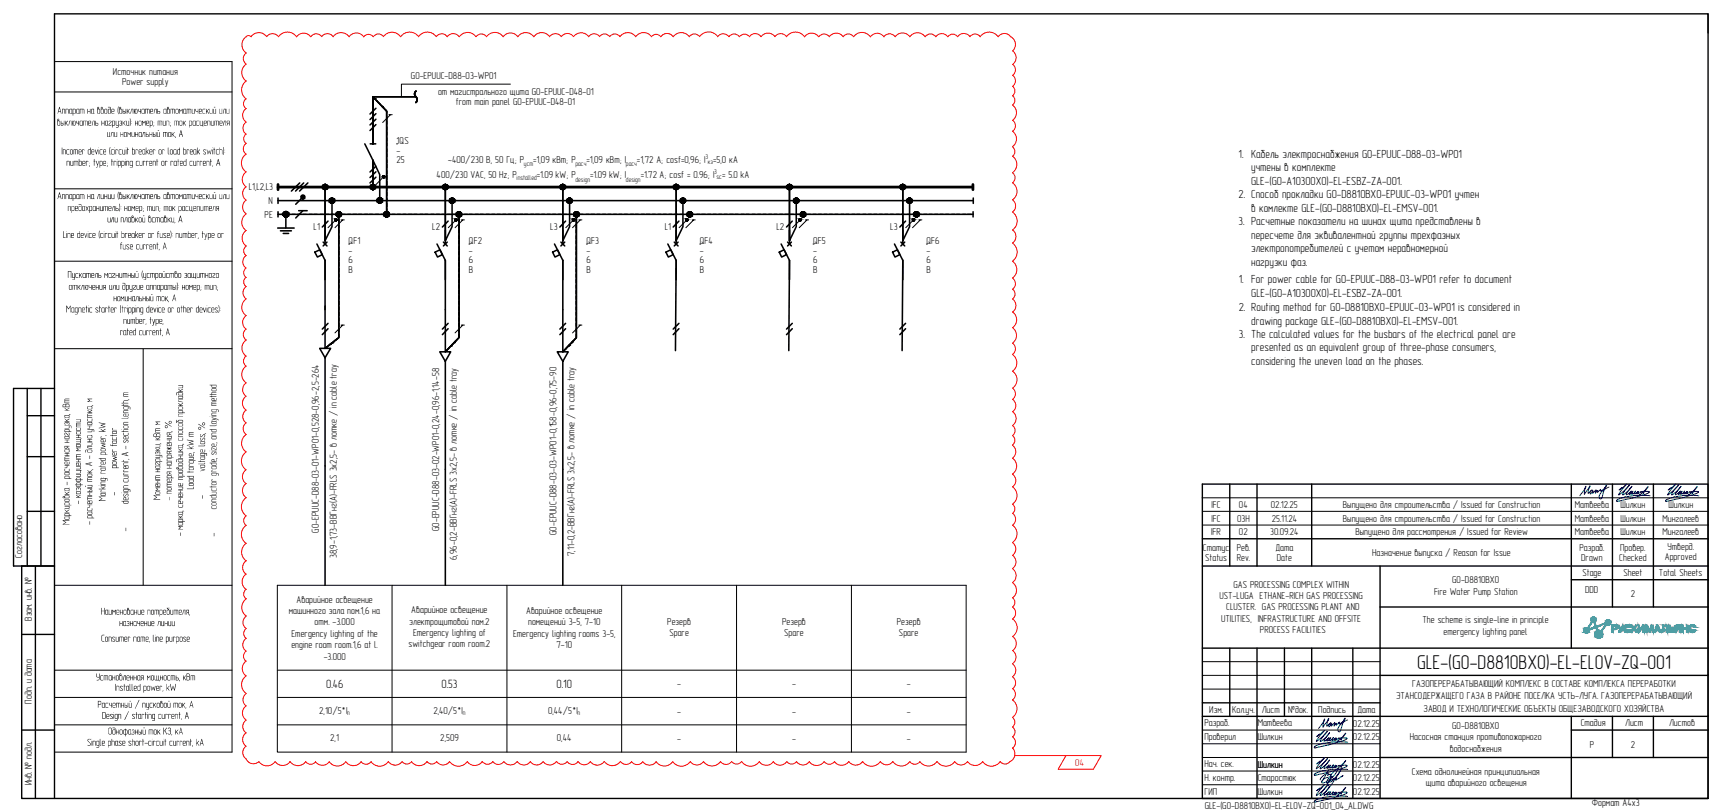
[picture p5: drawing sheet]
<svg xmlns="http://www.w3.org/2000/svg" width="630mm" height="297mm" viewBox="0 0 630 297" stroke-linecap="round" stroke-linejoin="round" font-family="sans-serif">
<defs><g id="words">
<text font-size="7.3" x="518.5" y="244.6">GLE-(G0-D8810BX0)-EL-ELOV-ZQ-001</text>
<g font-size="4.4">
<text x="119.3" y="251.6">0.46</text>
<text x="161.5" y="251.6">0.53</text>
<text x="203.6" y="251.6">0.10</text>
</g>
<g font-size="4.3">
<text x="453.2" y="57.6">1. Кабель электроснабжения G0-EPUUC-D88-03-WP01</text>
<text x="457.8" y="62.5">учтены в комплекте</text>
<text x="457.8" y="67.6">GLE-(G0-A10300X0)-EL-ESBZ-ZA-001.</text>
<text x="453.2" y="72.5">2. Способ прокладки G0-D8810BX0-EPUUC-03-WP01 учтен</text>
<text x="457.8" y="77.6">в комлекте GLE-(G0-D8810BX0)-EL-EMSV-001.</text>
<text x="453.2" y="82.5">3. Расчетные показатели на шинах щита представлены в</text>
<text x="457.8" y="87.4">пересчете для эквивалентной группы трехфазных</text>
<text x="457.8" y="92.3">электропотребителей с учетом неравномерной</text>
<text x="457.8" y="97.1">нагрузки фаз.</text>
<text x="453.3" y="103.7">1. For power cable for G0-EPUUC-D88-03-WP01 refer to document</text>
<text x="453.3" y="113.7">2. Routing method for G0-D8810BX0-EPUUC-03-WP01 is considered in</text>
<text x="457.8" y="108.8">GLE-(G0-A10300X0)-EL-ESBZ-ZA-001.</text>
<text x="457.8" y="118.7">drawing package GLE-(G0-D8810BX0)-EL-EMSV-001.</text>
<text x="453.3" y="123.6">3. The calculated values for the busbars of the electrical panel are</text>
<text x="457.8" y="128.5">presented as an equivalent group of three-phase consumers,</text>
<text x="457.8" y="133.4">considering the uneven load on the phases.</text>
</g>
<g font-size="3.7">
<text x="41.3" y="27.3">Источник питания</text>
<text x="150.4" y="29">GO-EPUUC-D88-03-WPO1</text>
<text x="44.7" y="31">Power supply</text>
<text x="160.3" y="34.7">от магистрального щита G0-EPUUC-D48-01</text>
<text x="166.8" y="38.4">from main panel G0-EPUUC-D48-01</text>
<text x="47.3" y="46">): номер</text>
<text x="55.9" y="46">; тип</text>
<text x="63.9" y="50.1">, А</text>
<text x="145.1" y="52.6">1QS</text>
<text x="145.1" y="56.2">-</text>
<text x="145.1" y="59.7">25</text>
<text x="163.8" y="59.8">~400/230 В, 50 Гц; Р</text>
<text x="195.1" y="59.8">=1,09 кВт; Р</text>
<text x="214.6" y="59.8">=1,09 кВт; I</text>
<text x="233" y="59.8">=1,72 А; cosf=0,96; I</text>
<text x="260.9" y="59.8">=5,0 кА</text>
<text x="159.8" y="65.1">400/230 VAC, 50 Hz; Р</text>
<text x="196.4" y="65.1">=1.09 kW; Р</text>
<text x="216" y="65.1">=1.09 kW; I</text>
<text x="234.4" y="65.1">=1.72 A; cosf = 0.96; I</text>
<text x="264.2" y="65.1">= 5.0 kA</text>
<text x="91" y="69.5">L1,L2,L3</text>
<text x="43.4" y="77.2">): номер</text>
<text x="52.1" y="77.2">; тип</text>
<text x="98.3" y="74.7">N</text>
<text x="63.8" y="81.3">, А</text>
<text x="96.8" y="79.7">PE</text>
<text x="114.7" y="84">L1</text>
<text x="158.2" y="84">L2</text>
<text x="201.4" y="84">L3</text>
<text x="243.2" y="84">L1</text>
<text x="284.1" y="84">L2</text>
<text x="325.8" y="84">L3</text>
<text x="23" y="87">Line</text>
<text x="127.6" y="89.3">QF1</text>
<text x="171.6" y="89.3">QF2</text>
<text x="214.6" y="89.3">QF3</text>
<text x="256" y="89.3">QF4</text>
<text x="297.5" y="89.3">QF5</text>
<text x="339" y="89.3">QF6</text>
<text x="127.6" y="92.8">-</text>
<text x="171.6" y="92.8">-</text>
<text x="214.6" y="92.8">-</text>
<text x="256" y="92.8">-</text>
<text x="297.5" y="92.8">-</text>
<text x="339" y="92.8">-</text>
<text x="127.6" y="96.3">6</text>
<text x="127.6" y="99.7">B</text>
<text x="171.6" y="96.3">6</text>
<text x="171.6" y="99.7">B</text>
<text x="214.6" y="96.3">6</text>
<text x="214.6" y="99.7">B</text>
<text x="256" y="96.3">6</text>
<text x="256" y="99.7">B</text>
<text x="297.5" y="96.3">6</text>
<text x="297.5" y="99.7">B</text>
<text x="339" y="96.3">6</text>
<text x="339" y="99.7">B</text>
<text x="64.5" y="106">): номер</text>
<text x="73.2" y="106">; тип</text>
<text x="79.2" y="106">;</text>
<text x="61.5" y="110.2">, А</text>
<text x="33.8" y="148.6" transform="rotate(-90 33.8 148.6)">, м</text>
<text x="25.4" y="151.8" transform="rotate(-90 25.4 151.8)">, кВт</text>
<text x="62.8" y="159.8" transform="rotate(-90 62.8 159.8)">%,</text>
<text x="58.6" y="162.5" transform="rotate(-90 58.6 162.5)">,мкВт</text>
<text x="47" y="172" transform="rotate(-90 47 172)">m length,</text>
<text x="42.8" y="181.3" transform="rotate(-90 42.8 181.3)">-</text>
<text x="75.1" y="182.5" transform="rotate(-90 75.1 182.5)">-</text>
<text x="443.2" y="185.8">IFC</text>
<text x="453.3" y="185.8">04</text>
<text x="465" y="185.8">02.12.25</text>
<text x="491.4" y="185.8">Выпущено для строительства / Issued for Construction</text>
<text x="576.2" y="185.8">Матвеева</text>
<text x="592.9" y="185.8">Шилкин</text>
<text x="610.4" y="185.8">Шилкин</text>
<text x="443.2" y="190.8">IFC</text>
<text x="452.6" y="190.8">03H</text>
<text x="465.3" y="190.8">25.11.24</text>
<text x="491.4" y="190.8">Выпущено для строительства / Issued for Construction</text>
<text x="576.2" y="190.8">Матвеева</text>
<text x="592.9" y="190.8">Шилкин</text>
<text x="608.3" y="190.8">Мингалеев</text>
<text x="47" y="194.4" transform="rotate(-90 47 194.4)">-</text>
<text x="116.6" y="194.9" transform="rotate(-90 116.6 194.9)">G0-EPUUC-D88-03-01-WP01-0,528-0,96-2,5-264</text>
<text x="160.7" y="194.3" transform="rotate(-90 160.7 194.3)">G0-EPUUC-D88-03-02-WP01-0,24-0,96-1,14-58</text>
<text x="203.6" y="195.7" transform="rotate(-90 203.6 195.7)">G0-EPUUC-D88-03-03-WP01-0,158-0,96-0,75-90</text>
<text x="443.2" y="195.8">IFR</text>
<text x="453.3" y="195.8">02</text>
<text x="464.8" y="195.8">30.09.24</text>
<text x="495.9" y="195.8">Выпущено для рассмотрения / Issued for Review</text>
<text x="576.2" y="195.8">Матвеева</text>
<text x="592.9" y="195.8">Шилкин</text>
<text x="608.3" y="195.8">Мингалеев</text>
<text x="210.2" y="203.4" transform="rotate(-90 210.2 203.4)">7,11-0,2-ВВГнг(А)-FRLS 3х2,5- в лотке / in cable tray</text>
<text x="440.1" y="201.5">Статус</text>
<text x="452.5" y="201.5">Рев.</text>
<text x="466.7" y="201.5">Дата</text>
<text x="502.1" y="203.3">Назначение выпуска / Reason for Issue</text>
<text x="577.9" y="201.5">Разраб.</text>
<text x="592.8" y="201.5">Провер.</text>
<text x="610.1" y="201.2">Утверд.</text>
<text x="8.1" y="204" transform="rotate(-90 8.1 204)">Согласовано</text>
<text x="123.2" y="204.3" transform="rotate(-90 123.2 204.3)">38,9-1,73-ВВГнг(А)-FRLS 3х2,5- в лотке / in cable tray</text>
<text x="167.2" y="204.8" transform="rotate(-90 167.2 204.8)">6,96-0,2-ВВГнг(А)-FRLS 3х2,5- в лотке / in cable tray</text>
<text x="440.9" y="205.1">Status</text>
<text x="452.5" y="205.1">Rev.</text>
<text x="467.2" y="205.1">Date</text>
<text x="578.5" y="205.1">Drawn</text>
<text x="592.5" y="205.1">Checked</text>
<text x="609.2" y="204.7">Approved</text>
<text x="451.3" y="215">GAS PROCESSING COMPLEX WITHIN</text>
<text x="531.4" y="213.4">G0-D8810BX0</text>
<text x="579" y="210.8">Stage</text>
<text x="594" y="210.8">Sheet</text>
<text x="607" y="210.8">Total Sheets</text>
<text x="108.5" y="220.5">Аварийное освещение</text>
<text x="446.2" y="219.2">UST-LUGA ETHANE-RICH GAS PROCESSING</text>
<text x="524.7" y="217.5">Fire Water Pump Station</text>
<text x="580" y="217.1">DDD</text>
<text x="596.7" y="218.3">2</text>
<text x="11.6" y="227.1" transform="rotate(-90 11.6 227.1)">Взам. инв. №</text>
<text x="69.2" y="224.8">,</text>
<text x="105.7" y="224.6">машинного зала пом.1,6 на</text>
<text x="150.5" y="224.3">Аварийное освещение</text>
<text x="192.5" y="224.6">Аварийное освещение</text>
<text x="446.8" y="227.5">UTILITIES, INFRASTRUCTURE AND OFFSITE</text>
<text x="448.6" y="223.3">CLUSTER. GAS PROCESSING PLANT AND</text>
<text x="106.6" y="233">Emergency lighting of the</text>
<text x="115.1" y="228.8">отм. -3.000</text>
<text x="149.7" y="228.5">электрощитовой пом.2</text>
<text x="151.1" y="232.6">Emergency lighting of</text>
<text x="187.7" y="233">Emergency lighting rooms 3-5,</text>
<text x="193.2" y="228.8">помещений 3-5, 7-10</text>
<text x="244.2" y="228.5">Резерв</text>
<text x="244.9" y="232.6">Spare</text>
<text x="286.2" y="228.5">Резерв</text>
<text x="287" y="232.6">Spare</text>
<text x="328.2" y="228.5">Резерв</text>
<text x="328.9" y="232.6">Spare</text>
<text x="461" y="231.7">PROCESS FACILITIES</text>
<text x="520.5" y="228">The scheme is single-line in principle</text>
<text x="528.2" y="232.2">emergency lighting panel</text>
<text x="106.6" y="237.2">engine room room.1,6 at l.</text>
<text x="149.5" y="236.8">switchgear room room.2</text>
<text x="203.6" y="237.2">7-10</text>
<text x="118.4" y="241.3">-3.000</text>
<text x="65.5" y="248.9">, кВт</text>
<text x="247.8" y="251.4">-</text>
<text x="289.8" y="251.4">-</text>
<text x="331.8" y="251.4">-</text>
<text x="516.7" y="251.3">ГАЗОПЕРЕРАБАТЫВАЮЩИЙ КОМПЛЕКС В СОСТАВЕ КОМПЛЕКСА ПЕРЕРАБОТКИ</text>
<text x="11.6" y="257.4" transform="rotate(-90 11.6 257.4)">Подп. и дата</text>
<text x="510.8" y="255.8">ЭТАНСОДЕРЖАЩЕГО ГАЗА В РАЙОНЕ ПОСЕЛКА УСТЬ-ЛУГА. ГАЗОПЕРЕРАБАТЫВАЮЩИЙ</text>
<text x="67.8" y="258.9">, А</text>
<text x="116.8" y="261.4">2,10/5*I</text>
<text x="158.6" y="261.4">2,40/5*I</text>
<text x="200.5" y="261.4">0,44/5*I</text>
<text x="247.8" y="261.4">-</text>
<text x="289.8" y="261.4">-</text>
<text x="331.8" y="261.4">-</text>
<text x="442.5" y="260.8">Изм.</text>
<text x="450.9" y="260.8">Кол.уч.</text>
<text x="461.6" y="260.8">Лист</text>
<text x="471.4" y="260.8">№док.</text>
<text x="482.3" y="260.8">Подпись</text>
<text x="496.6" y="260.8">Дата</text>
<text x="520.9" y="260.3">ЗАВОД И ТЕХНОЛОГИЧЕСКИЕ ОБЪЕКТЫ ОБЩЕЗАВОДСКОГО ХОЗЯЙСТВА</text>
<text x="62.6" y="268.7">, кА</text>
<text x="440.7" y="265.7">Разраб.</text>
<text x="460.2" y="265.7">Матвеева</text>
<text x="495" y="265.8">02.12.25</text>
<text x="531.4" y="266.6">G0-D8810BX0</text>
<text x="578.4" y="265.7">Стадия</text>
<text x="594.6" y="265.7">Лист</text>
<text x="610.7" y="265.7">Листов</text>
<text x="120.8" y="271.2">2,1</text>
<text x="161.1" y="271.2">2,509</text>
<text x="203.8" y="271.2">0,44</text>
<text x="247.8" y="271.4">-</text>
<text x="289.8" y="271.4">-</text>
<text x="331.8" y="271.4">-</text>
<text x="440.7" y="270.7">Проверил</text>
<text x="460.2" y="270.7">Шилкин</text>
<text x="495" y="270.8">02.12.25</text>
<text x="515.8" y="270.8">Насосная станция противопожарного</text>
<text x="530.5" y="275">водоснабжения</text>
<text x="581.7" y="273.6">Р</text>
<text x="596.7" y="273.6">2</text>
<text x="440.7" y="280.7">Нач. сек.</text>
<text x="460.2" y="280.8">Шилкин</text>
<text x="495" y="280.8">02.12.25</text>
<text x="11.6" y="287.1" transform="rotate(-90 11.6 287.1)">Инв. № подл.</text>
<text x="440.7" y="285.7">Н. контр.</text>
<text x="460.2" y="285.7">Старостюк</text>
<text x="495" y="285.8">02.12.25</text>
<text x="516.6" y="283.4">Схема однолинейная принципиальная</text>
<text x="521.7" y="287.6">щита аварийного освещения</text>
<text x="440.7" y="290.7">ГИП</text>
<text x="460.2" y="290.7">Шилкин</text>
<text x="495" y="290.8">02.12.25</text>
<text x="440.8" y="295.8">GLE-(G0-D8810BX0)-EL-ELOV-ZQ-001_04_AL.DWG</text>
<text x="582.4" y="294.9">Формат А4х3</text>
</g>
<text font-size="3.7" fill="#f00" x="393.4" y="280.1">04</text>
<g font-size="2.6">
<text x="258.1" y="58.3">3</text>
<text x="189" y="65.9">installed</text>
<text x="191.7" y="60.6">уст</text>
<text x="210.6" y="60.6">расч</text>
<text x="229" y="60.6">расч</text>
<text x="259" y="60.1">кз</text>
<text x="261.3" y="63.5">3</text>
<text x="262.2" y="65.4">sc</text>
<text x="210.6" y="66.4">design</text>
<text x="229" y="66.4">design</text>
<text x="127.1" y="261.5">n</text>
<text x="169.4" y="261.5">n</text>
<text x="211.3" y="261.5">n</text>
</g>
</g></defs>
<g fill="none" stroke="#000" stroke-width=".57">
<path d="M136.5 35.4l.6 .7M136.5 35.4v17.2v-17.2h15.6zM136.5 35.4v17.2v-17.2M137.2 36.2l.1 .1M137.4 36.3l.4 .5M137.9 36.9l.1 .2M138 37.1l.7 .7M138.7 37.8l.2 .1M138.9 38l.3 .3M139.3 38.3l.4 .5M139.8 38.8l.3 .4M140.1 39.2l.2 .2"/>
<path d="M140.3 39.4l.2 .1M140.5 39.6l.1 .1M140.7 39.7l.2 .4M141 40.1l.1 .1M141.1 40.3l.2 .1M141.3 40.5l.2 .8M141.5 59.5v3M141.5 57.3v1.2M141.5 53.3v1.2M141.5 51.5v.7M141.5 47.5v.7M141.5 45.3v1.2"/>
<path d="M141.5 43.5v1.8M141.5 41.3v1.2M141.5 54.5v1.7M141.5 48.3v3.2M141.5 42.5v1M141.5 46.5v1M141.5 52.3v1M141.5 56.3v1M141.5 58.5v1M121.5 73.4v9.5l-2.6 5.2v-19.7v19.7M124 79.4v.7M124 78.4v.9"/>
<path d="M136.5 68.4v-9.7l2.4 5.2v9.4M141.5 77.6v.8M141.5 75.6v.9M141.5 69.6v.9M141.5 65.6v2.9M141.5 63.5v.7M141.5 70.5v4M141.5 62.5v1M141.5 64.3v1.2M141.5 68.6v.9M141.5 74.5v1M141.5 76.6v.9"/>
<path d="M165.4 73.4v9.5l-2.5 5.2v-19.7v19.7M168 79.4v.7M168 78.4v.9M208.4 73.4v9.5l-2.5 5.2v-19.7v19.7M210.9 79.4v.7M210.9 78.4v.9M249.9 73.4v9.5l-2.5 5.2v-19.7v19.7M291.3 73.4v9.5l-2.4 5.2v-19.7v19.7M332.8 73.4v9.5l-2.5 5.2v-19.7v19.7M118.9 95.2v18.1M124 81.1v3M124 85.1v1.2"/>
<path d="M124 87.4v1.7M124 89.1v1.2M124 91.4v.7M124 92.1v3.2M124 95.4v.7M124 97.4v.9M124 84.1v1M124 86.3v1M124 98.3v4M124 80.1v1M124 90.3v1M124 96.1v1.2"/>
<path d="M162.9 95.2v18.1M168 81.1v3M168 85.1v1.2M168 87.4v1.7M168 89.1v1.2M168 91.4v.7M168 92.1v3.2M168 95.4v.7M168 97.4v.9M168 98.3v4M168 80.1v1M168 84.1v1"/>
<path d="M168 86.3v1M168 90.3v1M168 96.1v1.2M205.9 95.2v18.1M210.9 81.1v3M210.9 85.1v1.2M210.9 87.4v1.7M210.9 89.1v1.2M210.9 91.4v.7M210.9 92.1v3.2M210.9 95.4v.7M210.9 97.4v.9"/>
<path d="M210.9 98.3v4M210.9 80.1v1M210.9 84.1v1M210.9 86.3v1M210.9 90.3v1M210.9 96.1v1.2M247.4 95.2l-.3 33.1M288.9 95.2l-.3 33.1M330.3 95.2l-.2 33.1M124 103.4v.9M124 107.4v.9M124 109.4v2.9"/>
<path d="M124 113.4v.9M124 114.3v4M124 119.4v.9M124 106.3v1M124 104.4v1.9M124 102.3v1M124 108.4v.9M124 112.4v.9M124 118.3v1M168 103.4v.9M168 104.4v1.9M168 107.4v.9"/>
<path d="M168 109.4v2.9M168 113.4v.9M168 114.3v4M168 119.4v.9M168 102.3v1M168 106.3v1M168 108.4v.9M168 112.4v.9M168 118.3v1M210.9 103.4v.9M210.9 104.4v1.9M210.9 107.4v.9"/>
<path d="M210.9 109.4v2.9M210.9 113.4v.9M210.9 114.3v4M210.9 119.4v.9M210.9 102.3v1M210.9 106.3v1M210.9 108.4v.9M210.9 112.4v.9M210.9 118.3v1M119.4 127l-.5 .4M119.6 126.9l-.1 .1M120.3 126.4l-.6 .5"/>
<path d="M120.6 126.1l-.3 .3M120.8 126h-.1M121.2 125.7l-.3 .2M121.4 125.5l-.2 .1M121.6 125.3l-.1 .2M122.6 124.5l-.9 .8M123.6 123.8l-.9 .7M124 121.4v.9M124 123.4l-.4 .3M124 120.4v.9M124 122.4v.9M163.3 128.4l-.4 .3"/>
<path d="M163.4 128.2l-.1 .1M164 127.7l-.6 .5M164.1 127.5l-.1 .1M164.3 127.3l-.2 .2M164.5 127.1l-.2 .1M164.8 126.7l-.3 .3M165.2 126.4l-.4 .3M165.4 126.2l-.2 .2M165.5 126l-.1 .2M165.7 125.8l-.2 .2M166.4 125.1l-.7 .7M166.6 125l-.2 .1"/>
<path d="M166.7 124.8l-.1 .1M166.9 124.6l-.1 .2M167.6 123.9l-.7 .7M168 121.4v.9M168 123.4l-.4 .4M168 120.4v.9M168 122.4v.9M206.2 128.4l-.3 .3M206.4 128.2l-.2 .1M206.6 128l-.2 .2M206.9 127.7l-.3 .3M207.3 127.3l-.4 .3"/>
<path d="M207.5 127.1l-.2 .1M208 126.6l-.5 .4M208.3 126.2l-.3 .3M208.5 126l-.2 .2M209.4 125.1l-.9 .9M209.6 125l-.2 .1M209.7 124.8l-.1 .1M209.9 124.6l-.2 .2M210.9 121.4v.9M210.9 123.4l-1 1.2M210.9 120.4v.9M210.9 122.4v.9"/>
<circle cx="104.6" cy="78.4" r=".98"/>
<circle cx="139" cy="73.3" r=".98"/>
<circle cx="141.5" cy="78.4" r=".98"/>
</g>
<!-- layer: 0 -->
<g fill="none" stroke="#000" stroke-width=".57">
<path d="M137.5 39.6l-2.1 2.1M152.2 35.4a1.3 1.3 0 0 1 0 2.1M152.2 33.3a1.3 1.3 0 0 0 0 2.1M133.5 52.6l3 6.1v6.9M135.4 52.6h2.1M136.5 47.7v4.9M137.5 41.6l-2.1 2.1M137.5 43.6l-2.1 2.1M137.5 45.6l-2.1 2.1M101.7 73.4h254.4M101.7 78.4h.2M101.7 72.4v2"/>
<path d="M101.7 77.5v1.9M102 78.4h.9M103 78.4h.9M104 78.4h.9M104.6 78.4v5M105 78.4h.9M106 78.4h.9M107 78.4h1M108 78.4h2.2M109.3 77.1h3.1M109.7 66.9l-3.1 3M110.2 78.4h1.8"/>
<path d="M110.8 72.1l-2.6 2.6M110.8 77.1l-2.6 2.6M111.1 66.9l-3 3M112 78.4h1.2M112.6 66.9l-3 3M113.2 78.4h1M114.2 78.4h4M118.2 78.4h1M119.3 78.4h.9M120.3 78.4h3.9M124.3 78.4h.9M125.2 78.4h1"/>
<path d="M126.2 78.4h1M127.3 78.4h1.9M129.2 78.4h1.2M130.5 78.4h.7M131.3 78.4h.9M132.3 78.4h2.9M135.3 78.4h.9M136.3 78.4h1.1M137.5 78.4h.9M137.5 60.8l-2.1 2.1M137.5 62.9l-2.1 2M137.5 64.8l-2.1 2.1"/>
<path d="M138.5 78.4h.9M139.5 78.4h1.9M141.5 78.4h.9M142.5 78.4h.9M143.5 78.4h1M144.5 78.4h1.9M146.5 78.4h.9M147.5 78.4h1M148.5 78.4h.9M149.5 78.4h1.2M150.7 78.4h3M153.7 78.4h1"/>
<path d="M154.7 78.4h.7M155.5 78.4h4.2M159.8 78.4h.9M160.8 78.4h.9M161.7 78.4h4M165.7 78.4h1M166.8 78.4h.9M167.8 78.4h.9M168.8 78.4h2.9M171.8 78.4h.9M172.8 78.4h1.1M174 78.4h1.7"/>
<path d="M175.8 78.4h.9M176.8 78.4h1.1M178 78.4h.9M179 78.4h1M180 78.4h1M181 78.4h.9M182 78.4h.9M183 78.4h1M184 78.4h1M185 78.4h3M188 78.4h1M189 78.4h1.2"/>
<path d="M190.2 78.4h1M191.3 78.4h2.9M194.2 78.4h1M195.3 78.4h.7M196 78.4h1.2M197.3 78.4h2.9M200.3 78.4h.9M201.3 78.4h.9M202.2 78.4h1M203.3 78.4h2.9M206.2 78.4h1M207.3 78.4h.9"/>
<path d="M208.3 78.4h.9M209.3 78.4h2.9M212.3 78.4h.9M213.3 78.4h1.1M214.5 78.4h1M215.5 78.4h2.9M218.5 78.4h1M219.5 78.4h1M220.5 78.4h1M221.6 78.4h1.9M223.5 78.4h1M224.5 78.4h1"/>
<path d="M225.6 78.4h3.9M229.6 78.4h1.1M230.8 78.4h.9M231.8 78.4h.7M232.5 78.4h3.2M235.8 78.4h.7M236.5 78.4h1.2M237.8 78.4h.9M238.8 78.4h2.9M241.8 78.4h.9M242.8 78.4h.9M243.8 78.4h.9"/>
<path d="M244.8 78.4h1.9M246.8 78.4h1.2M248 78.4h.7M248.8 78.4h.9M249.8 78.4h1.2M251 78.4h1.7M252.8 78.4h.9M253.8 78.4h1.2M255 78.4h1M256 78.4h3M259 78.4h1M260 78.4h1"/>
<path d="M261 78.4h1M262.1 78.4h2.9M265 78.4h1M266.1 78.4h.9M267 78.4h1.2M268.3 78.4h2.9M271.3 78.4h.9M272.3 78.4h.7M273.1 78.4h.9M274.1 78.4h3.1M277.3 78.4h1M278.3 78.4h.9"/>
<path d="M279.3 78.4h3.9M283.3 78.4h.9M284.3 78.4h.9M285.3 78.4h1M286.3 78.4h.9M287.3 78.4h1.9M289.3 78.4h1M290.3 78.4h1.2M291.5 78.4h1M292.5 78.4h.7M293.3 78.4h1M294.3 78.4h1.2"/>
<path d="M295.5 78.4h1M296.5 78.4h1M297.6 78.4h.9M298.6 78.4h.9M299.5 78.4h1M300.5 78.4h1M301.6 78.4h.9M302.6 78.4h3.9M306.6 78.4h1.1M307.8 78.4h.9M308.8 78.4h2.9M311.8 78.4h.9"/>
<path d="M312.8 78.4h.7M313.6 78.4h.9M314.6 78.4h4.2M318.8 78.4h.9M319.8 78.4h.9M320.8 78.4h2.9M323.8 78.4h.9M324.8 78.4h1M325.8 78.4h1M326.8 78.4h3M329.8 78.4h1M330.8 78.4h1.2"/>
<path d="M332 78.4h1M333.1 78.4h2.9M336 78.4h1M337.1 78.4h.9M338.1 78.4h.9M339.1 78.4h1.9M341.1 78.4h.9M342.1 78.4h.9M343.1 78.4h.9M344 78.4h4.2M348.3 78.4h1M349.3 78.4h.7"/>
<path d="M350.1 78.4h3.2M353.3 78.4h.7M354.1 78.4h1.2M355.3 78.4h.7M356 77.5v1.9M356.1 72.4v2M101.6 83.4h6M102.6 84.4h4M103.6 85.4h2M115.2 92.3l1.8-.9 .9 1.7-1.8 .9zM116 89.3l2.9 5.9v7.1M118.2 88.6l1.4 1.4"/>
<path d="M118.9 84.3v5M119.6 88.6l-1.4 1.4M120 80.9l-2.1 2.1M159.2 92.3l1.8-.9 .9 1.7-1.8 .9zM159.9 89.3l3 5.9v7.1M162.2 88.6l1.4 1.4M162.9 84.3v5M163.6 88.6l-1.4 1.4M164 80.9l-2.1 2.1M202.2 92.3l1.8-.9 .9 1.7-1.8 .9zM202.9 89.3l3 5.9v7.1M205.2 88.6l1.4 1.4"/>
<path d="M205.9 84.3v5M206.6 88.6l-1.4 1.4M206.9 80.9l-2 2.1M243.6 92.3l1.8-.9 .9 1.7-1.8 .9zM244.3 89.3l3.1 5.9v7.1M246.7 88.6l1.4 1.4M247.4 84.3v5M248.1 88.6l-1.4 1.4M248.4 80.9l-2.1 2.1M285.1 92.3l1.8-.9 .9 1.7-1.8 .9zM285.8 89.3l3.1 5.9v7.1M288.2 88.6l1.4 1.4"/>
<path d="M288.9 84.3v5M289.6 88.6l-1.4 1.4M289.9 80.9l-2.1 2.1M326.6 92.3l1.8-.9 .8 1.7-1.7 .9zM327.3 89.3l3 5.9v7.1M329.6 88.6l1.4 1.4M330.3 84.3v5M331 88.6l-1.4 1.4M331.3 80.9l-2.1 2.1M118.9 112v15.4M120 118.3l-2.1 2.1M162.9 113.3v15.4"/>
<path d="M164 118.3l-2.1 2.1M205.9 113.3v15.4M206.9 118.3l-2 2.1M248.4 118.3l-2.1 2.1M289.9 118.3l-2.1 2.1M331.3 118.3l-2.1 2.1M117 127.4h4l-2.1 3.5zM118.9 130.9v83.2M120 120.3l-2.1 2.1M160.9 128.7h4l-2 3.5zM162.9 132.2v81.9M164 120.3l-2.1 2.1"/>
<path d="M203.9 128.7h4l-2 3.5zM205.9 132.2v81.9M206.9 120.3l-2 2.1M248.4 120.3l-2.1 2.1M289.9 120.3l-2.1 2.1M331.3 120.3l-2.1 2.1"/>
</g>
<g fill="#000" stroke="#000" stroke-width=".37">
<path d="M104.4 79.4h.4zM104.5 77.5h.2zM118.7 69.4h.5zM118.8 67.4h.3zM121.2 74.4h.5zM121.3 72.4h.2zM123.8 79.4h.4zM123.8 77.5h.3zM136.3 69.4h.4zM136.3 67.4h.3zM138.7 74.3h.5zM138.8 72.3h.3z"/>
<path d="M141.2 79.4h.5zM141.3 77.5h.2zM162.7 69.4h.4zM162.8 67.4h.2zM165.2 74.4h.5zM165.3 72.4h.2zM167.7 79.4h.4zM167.8 77.5h.2zM205.7 69.4h.4zM205.7 67.4h.3zM208.2 74.4h.5zM208.3 72.4h.2z"/>
<path d="M210.7 79.4h.4zM210.8 77.5h.2zM247.1 69.4h.5zM247.2 67.4h.3zM249.7 74.4h.4zM249.7 72.4h.3zM252.2 79.4h.4zM252.2 77.5h.3zM288.6 69.4h.5zM288.7 67.4h.2zM291.1 74.4h.5zM291.2 72.4h.3z"/>
<path d="M293.6 79.4h.5zM293.7 77.5h.2zM330.1 69.4h.4zM330.1 67.4h.3zM332.6 74.4h.5zM332.7 72.4h.2zM335.1 79.4h.4zM335.2 77.5h.2z"/>
<path d="M104.4 79.4h.3zM104.5 79.4h.2z"/>
<path d="M104.4 79.4h.3zM104.5 79.4h.2z"/>
<path d="M104.5 77.5h.3zM104.4 77.5h.4z"/>
<path d="M104.5 77.5h.3zM104.4 77.5h.4z"/>
<path d="M104.4 77.5h.5zM104.3 77.5h.6z"/>
<path d="M104.4 77.5h.5zM104.3 77.5h.6z"/>
<path d="M104.3 77.5h.7zM104.3 77.5h.7z"/>
<path d="M104.3 79.4h.6zM104.3 79.4h.5z"/>
<path d="M104.3 77.5h.7zM104.3 77.5h.7z"/>
<path d="M104.3 79.4h.6zM104.3 79.4h.5z"/>
<path d="M104.2 77.5l.9 .1zM104.1 77.6h1z"/>
<path d="M104.2 79.3h.8zM104.2 79.3l.7 .1z"/>
<path d="M104.2 77.5l.9 .1zM104.1 77.6h1z"/>
<path d="M104.2 79.3h.8zM104.2 79.3l.7 .1z"/>
<path d="M104.1 77.6h1.1zM104 77.6h1.2z"/>
<path d="M104.1 79.3h1zM104.1 79.3h.9z"/>
<path d="M104.1 77.6h1.1zM104 77.6h1.2z"/>
<path d="M104.1 79.3h1zM104.1 79.3h.9z"/>
<path d="M104 77.6h1.3zM104 77.6h1.3z"/>
<path d="M104 79.2h1.2zM104 79.2l1.1 .1z"/>
<path d="M104 77.6h1.3zM104 77.6h1.3z"/>
<path d="M104 79.2h1.2zM104 79.2l1.1 .1z"/>
<path d="M103.9 77.6l1.4 .1zM103.9 77.6l1.4 .1z"/>
<path d="M103.9 79.2h1.4zM103.9 79.2h1.3z"/>
<path d="M103.9 77.6l1.4 .1zM103.9 77.6l1.4 .1z"/>
<path d="M103.9 79.2h1.4zM103.9 79.2h1.3z"/>
<path d="M103.9 77.7l1.5 .1zM103.9 77.7l1.5 .1z"/>
<path d="M103.9 79.1h1.4zM103.9 79.1l1.4 .1z"/>
<path d="M103.9 77.7l1.5 .1zM103.9 77.7l1.5 .1z"/>
<path d="M103.9 79.1h1.4zM103.9 79.1l1.4 .1z"/>
<path d="M103.8 77.8l1.7 .1zM103.8 77.8l1.7 .1z"/>
<path d="M103.8 79h1.6zM103.8 79l1.5 .1z"/>
<path d="M103.8 77.8l1.7 .1zM103.8 77.8l1.7 .1z"/>
<path d="M103.8 79h1.6zM103.8 79l1.5 .1z"/>
<path d="M103.8 77.9l1.7 .1zM103.8 77.9l1.7 .1z"/>
<path d="M103.7 78h1.8zM103.7 78h1.8z"/>
<path d="M103.7 78.9l1.8 .1zM103.7 78.9l1.8 .1z"/>
<path d="M103.8 79h1.7zM103.8 79h1.6z"/>
<path d="M103.8 77.9l1.7 .1zM103.8 77.9l1.7 .1z"/>
<path d="M103.7 78h1.8zM103.7 78h1.8z"/>
<path d="M103.7 78.9l1.8 .1zM103.7 78.9l1.8 .1z"/>
<path d="M103.8 79h1.7zM103.8 79h1.6z"/>
<path d="M103.7 78l1.8 .2zM103.7 78l1.8 .2z"/>
<path d="M103.6 78.2h2zM103.6 78.2h2z"/>
<path d="M103.6 78.7l1.9 .1zM103.6 78.7l1.9 .1z"/>
<path d="M103.7 78.8h1.8zM103.7 78.8l1.8 .1z"/>
<path d="M103.7 78l1.8 .2zM103.7 78l1.8 .2z"/>
<path d="M103.6 78.2h2zM103.6 78.2h2z"/>
<path d="M103.6 78.7l1.9 .1zM103.6 78.7l1.9 .1z"/>
<path d="M103.7 78.8h1.8zM103.7 78.8l1.8 .1z"/>
<path d="M103.6 78.2l2 .1zM103.6 78.2l2 .1z"/>
<path d="M103.6 78.3l2 .1zM103.6 78.3l2 .1z"/>
<path d="M103.6 78.4l2 .1zM103.6 78.4l2 .1z"/>
<path d="M103.6 78.5l2 .1zM103.6 78.5l2 .1z"/>
<path d="M103.6 78.6h2zM103.6 78.6l1.9 .1z"/>
<path d="M103.6 78.2l2 .1zM103.6 78.2l2 .1z"/>
<path d="M103.6 78.3l2 .1zM103.6 78.3l2 .1z"/>
<path d="M103.6 78.4l2 .1zM103.6 78.4l2 .1z"/>
<path d="M103.6 78.5l2 .1zM103.6 78.5l2 .1z"/>
<path d="M103.6 78.6h2zM103.6 78.6l1.9 .1z"/>
<path d="M118.7 69.4h.4zM118.8 69.4h.3z"/>
<path d="M118.8 67.4h.4zM118.7 67.4h.5z"/>
<path d="M118.7 67.4l.6 .1zM118.6 67.5h.7z"/>
<path d="M118.6 67.5h.8zM118.6 67.5h.8z"/>
<path d="M118.6 69.4h.7zM118.6 69.4h.6z"/>
<path d="M118.6 67.5h.8zM118.4 67.5h1z"/>
<path d="M118.6 69.3h.8zM118.6 69.3l.7 .1z"/>
<path d="M118.4 67.5l1.1 .1zM118.4 67.5l1.1 .1z"/>
<path d="M118.4 69.3h1zM118.4 69.3h1z"/>
<path d="M118.4 67.6l1.2 .1zM118.4 67.6l1.2 .1z"/>
<path d="M118.4 69.2h1.1zM118.4 69.2l1 .1z"/>
<path d="M118.3 67.7h1.4zM118.3 67.7h1.4z"/>
<path d="M118.3 69.2h1.3zM118.3 69.2h1.2z"/>
<path d="M118.2 67.7l1.6 .1zM118.2 67.7l1.6 .1z"/>
<path d="M118.2 69.1h1.5zM118.2 69.1l1.4 .1z"/>
<path d="M118.2 67.8l1.6 .1zM118.2 67.8l1.6 .1z"/>
<path d="M118.2 69h1.6zM118.2 69l1.5 .1z"/>
<path d="M118.1 67.9h1.7zM118.1 67.9h1.7z"/>
<path d="M118 67.9l1.9 .2zM118 67.9l1.9 .2z"/>
<path d="M118 68.9h1.8zM118 68.9h1.8z"/>
<path d="M118.1 68.9h1.7zM118.1 68.9l1.7 .1z"/>
<path d="M118 68.1h1.9zM118 68.1h1.9z"/>
<path d="M118 68.1l2 .1zM118 68.1l2 .1z"/>
<path d="M118 68.7l1.9 .1zM118 68.7l1.9 .1z"/>
<path d="M118 68.8h1.9zM118 68.8l1.8 .1z"/>
<path d="M118 68.2l2 .1zM118 68.2l2 .1z"/>
<path d="M118 68.3l2 .1zM118 68.3l2 .1z"/>
<path d="M118 68.4l2 .1zM118 68.4l2 .1z"/>
<path d="M118 68.5l2 .1zM118 68.5l2 .1z"/>
<path d="M118 68.6h2zM118 68.6l1.9 .1z"/>
<path d="M121.2 74.4h.3zM121.3 74.4h.2z"/>
<path d="M121.3 72.4h.4zM121.2 72.4h.5z"/>
<path d="M121.2 72.4l.6 .1zM121.2 72.4l.6 .1z"/>
<path d="M121.2 72.5h.7zM121 72.5h.9z"/>
<path d="M121.2 74.3h.6zM121.2 74.3l.5 .1z"/>
<path d="M121 72.5l.9 .1zM121 72.5l.9 .1z"/>
<path d="M121 74.3h.9zM121 74.3h.8z"/>
<path d="M121 72.6h1zM121 72.6h1z"/>
<path d="M121 74.3h.9zM121 74.3h.9z"/>
<path d="M120.9 72.6l1.2 .1zM120.8 72.7h1.3z"/>
<path d="M120.9 74.2h1.1zM120.9 74.2l1 .1z"/>
<path d="M120.8 72.7l1.4 .1zM120.8 72.7l1.4 .1z"/>
<path d="M120.8 74.2h1.3zM120.8 74.2h1.2z"/>
<path d="M120.7 72.8h1.5zM120.7 72.8h1.5z"/>
<path d="M120.7 74.1h1.5zM120.7 74.1l1.4 .1z"/>
<path d="M120.7 72.8l1.6 .1zM120.7 72.8l1.6 .1z"/>
<path d="M120.7 74h1.5zM120.7 74l1.5 .1z"/>
<path d="M120.6 72.9h1.8zM120.6 72.9h1.8z"/>
<path d="M120.6 74h1.7zM120.6 74h1.6z"/>
<path d="M120.6 72.9l1.8 .2zM120.6 72.9l1.8 .2z"/>
<path d="M120.5 73.1h1.9zM120.5 73.1h1.9z"/>
<path d="M120.5 73.8l1.9 .1zM120.5 73.8l1.9 .1z"/>
<path d="M120.6 73.9h1.8zM120.6 73.9l1.7 .1z"/>
<path d="M120.5 73.1l1.9 .1zM120.5 73.1l1.9 .1z"/>
<path d="M120.5 73.2l1.9 .1zM120.5 73.2l1.9 .1z"/>
<path d="M120.5 73.3l1.9 .1zM120.5 73.3l1.9 .1z"/>
<path d="M120.5 73.4l1.9 .1zM120.5 73.4l1.9 .1z"/>
<path d="M120.5 73.5l1.9 .1zM120.5 73.5l1.9 .1z"/>
<path d="M120.5 73.6l1.9 .1zM120.5 73.6l1.9 .1z"/>
<path d="M120.5 73.7h1.9zM120.5 73.7l1.9 .1z"/>
<path d="M123.8 79.4h.3zM123.8 79.4h.3z"/>
<path d="M123.8 77.5h.4zM123.8 77.5h.4z"/>
<path d="M123.8 77.5h.5zM123.6 77.5h.7z"/>
<path d="M123.6 77.5h.8zM123.6 77.5h.8z"/>
<path d="M123.6 79.4h.7zM123.6 79.4h.6z"/>
<path d="M123.6 77.5l.9 .1zM123.4 77.6h1.1z"/>
<path d="M123.6 79.3h.8zM123.6 79.3l.7 .1z"/>
<path d="M123.4 77.6h1.1zM123.4 77.6h1.1z"/>
<path d="M123.4 79.3h1.1zM123.4 79.3h1z"/>
<path d="M123.4 77.6h1.2zM123.4 77.6h1.2z"/>
<path d="M123.4 79.2h1.1zM123.4 79.2l1.1 .1z"/>
<path d="M123.3 77.6l1.4 .1zM123.3 77.6l1.4 .1z"/>
<path d="M123.3 79.2h1.3zM123.3 79.2h1.2z"/>
<path d="M123.3 77.7l1.4 .1zM123.3 77.7l1.4 .1z"/>
<path d="M123.3 79.1h1.4zM123.3 79.1l1.3 .1z"/>
<path d="M123.2 77.8l1.6 .1zM123.2 77.8l1.6 .1z"/>
<path d="M123.2 79h1.5zM123.2 79l1.5 .1z"/>
<path d="M123.1 77.9l1.7 .1zM123.1 77.9l1.7 .1z"/>
<path d="M123.1 79h1.7zM123.1 79h1.6z"/>
<path d="M123.1 78h1.8zM123.1 78h1.8z"/>
<path d="M123.1 78.9h1.7zM123.1 78.9l1.7 .1z"/>
<path d="M123 78l1.9 .2zM123 78l1.9 .2z"/>
<path d="M123 78.2h2zM123 78.2h2z"/>
<path d="M123 78.7l1.9 .1zM123 78.7l1.9 .1z"/>
<path d="M123 78.8h1.9zM123 78.8l1.8 .1z"/>
<path d="M123 78.2l2 .1zM123 78.2l2 .1z"/>
<path d="M122.9 78.3l2.1 .1zM122.9 78.3l2.1 .1z"/>
<path d="M122.9 78.4l2.1 .1zM122.9 78.4l2.1 .1z"/>
<path d="M122.9 78.5l2.1 .1zM122.9 78.5l2.1 .1z"/>
<path d="M123 78.6h2zM123 78.6l1.9 .1z"/>
<path d="M136.3 69.4h.3zM136.3 69.4h.3z"/>
<path d="M136.3 67.4h.4zM136.3 67.4h.4z"/>
<path d="M136.3 67.4l.5 .1zM136.1 67.5h.7z"/>
<path d="M136.1 67.5h.7zM136.1 67.5h.7z"/>
<path d="M136.1 69.4h.7zM136.1 69.4h.6z"/>
<path d="M136.1 67.5h.9zM136 67.5h1z"/>
<path d="M136.1 69.3h.7zM136.1 69.3l.7 .1z"/>
<path d="M136 67.5l1 .1zM135.9 67.6h1.1z"/>
<path d="M136 69.3h1zM136 69.3h.8z"/>
<path d="M135.9 67.6l1.2 .1zM135.9 67.6l1.2 .1z"/>
<path d="M135.9 69.2h1.1zM135.9 69.2l1.1 .1z"/>
<path d="M135.8 67.7h1.4zM135.8 67.7h1.4z"/>
<path d="M135.8 69.2h1.3zM135.8 69.2h1.2z"/>
<path d="M135.8 67.7l1.4 .1zM135.8 67.7l1.4 .1z"/>
<path d="M135.8 69.1h1.4zM135.8 69.1l1.3 .1z"/>
<path d="M135.7 67.8l1.6 .1zM135.6 67.9h1.7z"/>
<path d="M135.7 69h1.5zM135.7 69l1.5 .1z"/>
<path d="M135.6 67.9h1.8zM135.6 67.9h1.8z"/>
<path d="M135.6 68.9h1.7zM135.6 68.9l1.6 .1z"/>
<path d="M135.6 67.9l1.8 .2zM135.6 67.9l1.8 .2z"/>
<path d="M135.6 68.9h1.8zM135.6 68.9h1.7z"/>
<path d="M135.5 68.1h1.9zM135.5 68.1h1.9z"/>
<path d="M135.5 68.1l1.9 .1zM135.5 68.1l1.9 .1z"/>
<path d="M135.5 68.2l2 .1zM135.5 68.2l2 .1z"/>
<path d="M135.5 68.6l1.9 .1zM135.5 68.6l1.9 .1z"/>
<path d="M135.5 68.7l1.9 .1zM135.5 68.7l1.9 .1z"/>
<path d="M135.5 68.8h1.9zM135.5 68.8l1.9 .1z"/>
<path d="M135.4 68.3l2.1 .1zM135.4 68.3l2.1 .1z"/>
<path d="M135.4 68.4l2.1 .1zM135.4 68.4l2.1 .1z"/>
<path d="M135.4 68.5h2.1zM135.4 68.5l2 .1z"/>
<path d="M138.7 74.3h.4zM138.8 74.3h.3z"/>
<path d="M138.8 72.3l.4 .1zM138.8 72.3l.4 .1z"/>
<path d="M138.7 72.4h.6zM138.6 72.4h.7z"/>
<path d="M138.6 72.4h.8zM138.6 72.4h.8z"/>
<path d="M138.6 74.3h.7zM138.6 74.3h.6z"/>
<path d="M138.6 72.4h.8zM138.4 72.4h1z"/>
<path d="M138.6 74.2h.8zM138.6 74.2l.7 .1z"/>
<path d="M138.4 72.4l1.1 .1zM138.4 72.4l1.1 .1z"/>
<path d="M138.4 74.2h1zM138.4 74.2h1z"/>
<path d="M138.4 72.5l1.2 .1zM138.4 72.5l1.2 .1z"/>
<path d="M138.4 74.2h1.1zM138.4 74.2h1z"/>
<path d="M138.3 72.6h1.4zM138.3 72.6h1.4z"/>
<path d="M138.3 74.1h1.3zM138.3 74.1l1.2 .1z"/>
<path d="M138.2 72.6l1.6 .1zM138.2 72.6l1.6 .1z"/>
<path d="M138.2 74h1.5zM138.2 74l1.4 .1z"/>
<path d="M138.2 72.7l1.6 .1zM138.2 72.7l1.6 .1z"/>
<path d="M138.2 74h1.6zM138.2 74h1.5z"/>
<path d="M138.1 72.8l1.7 .1zM138.1 72.8l1.7 .1z"/>
<path d="M138 72.9h1.9zM138 72.9h1.9z"/>
<path d="M138 73.8h1.8zM138 73.8h1.8z"/>
<path d="M138.1 73.8h1.7zM138.1 73.8l1.7 .2z"/>
<path d="M138 72.9l1.9 .1zM138 73h1.9z"/>
<path d="M138 73l2 .1zM138 73l2 .1z"/>
<path d="M138 73.6l1.9 .1zM138 73.6l1.9 .1z"/>
<path d="M138 73.7h1.9zM138 73.7l1.8 .1z"/>
<path d="M138 73.1l2 .1zM138 73.1l2 .1z"/>
<path d="M138 73.2l2 .1zM138 73.2l2 .1z"/>
<path d="M138 73.3l2 .1zM138 73.3l2 .1z"/>
<path d="M138 73.4l2 .1zM138 73.4l2 .1z"/>
<path d="M138 73.5h2zM138 73.5l1.9 .1z"/>
<path d="M141.2 79.4h.3zM141.3 79.4h.2z"/>
<path d="M141.3 77.5h.4zM141.2 77.5h.5z"/>
<path d="M141.2 77.5h.6zM141.2 77.5h.6z"/>
<path d="M141.2 77.5h.7zM141 77.5h.9z"/>
<path d="M141.2 79.4h.6zM141.2 79.4h.5z"/>
<path d="M141 77.5l.9 .1zM141 77.5l.9 .1z"/>
<path d="M141 79.3h.9zM141 79.3l.8 .1z"/>
<path d="M141 77.6h1zM140.9 77.6h1.1z"/>
<path d="M141 79.3h.9zM141 79.3h.9z"/>
<path d="M140.9 77.6h1.2zM140.8 77.6h1.3z"/>
<path d="M140.9 79.2h1.1zM140.9 79.2l1 .1z"/>
<path d="M140.8 77.6l1.4 .1zM140.8 77.6l1.4 .1z"/>
<path d="M140.8 79.2h1.3zM140.8 79.2h1.2z"/>
<path d="M140.7 77.7l1.5 .1zM140.7 77.7l1.5 .1z"/>
<path d="M140.7 79.1h1.5zM140.7 79.1l1.4 .1z"/>
<path d="M140.7 77.8l1.6 .1zM140.7 77.8l1.6 .1z"/>
<path d="M140.7 79h1.5zM140.7 79l1.5 .1z"/>
<path d="M140.7 77.9l1.7 .1zM140.7 77.9l1.7 .1z"/>
<path d="M140.7 79h1.6zM140.7 79h1.5z"/>
<path d="M140.6 78h1.8zM140.6 78h1.8z"/>
<path d="M140.5 78l1.9 .2zM140.5 78l1.9 .2z"/>
<path d="M140.5 78.8l1.9 .1zM140.5 78.8l1.9 .1z"/>
<path d="M140.6 78.9h1.8zM140.6 78.9l1.7 .1z"/>
<path d="M140.5 78.2h1.9zM140.5 78.2h1.9z"/>
<path d="M140.5 78.2l1.9 .1zM140.5 78.2l1.9 .1z"/>
<path d="M140.5 78.3l1.9 .1zM140.5 78.3l1.9 .1z"/>
<path d="M140.5 78.4l1.9 .1zM140.5 78.4l1.9 .1z"/>
<path d="M140.5 78.5l1.9 .1zM140.5 78.5l1.9 .1z"/>
<path d="M140.5 78.6l1.9 .1zM140.5 78.6l1.9 .1z"/>
<path d="M140.5 78.7h1.9zM140.5 78.7l1.9 .1z"/>
<path d="M162.8 67.4h.3zM162.7 67.4h.4z"/>
<path d="M162.8 69.4h.2zM162.7 69.4h.3z"/>
<path d="M162.7 67.4l.6 .1zM162.7 67.4l.6 .1z"/>
<path d="M162.6 67.5h.7zM162.5 67.5h.8z"/>
<path d="M162.6 69.4h.7zM162.6 69.4h.5z"/>
<path d="M162.5 67.5h.9zM162.4 67.5h1z"/>
<path d="M162.5 69.3h.8zM162.5 69.3l.8 .1z"/>
<path d="M162.4 67.5l1.1 .1zM162.4 67.6h1.1z"/>
<path d="M162.4 69.3h1zM162.4 69.3h.9z"/>
<path d="M162.4 67.6l1.2 .1zM162.2 67.7h1.4z"/>
<path d="M162.4 69.2h1.1zM162.4 69.2l1 .1z"/>
<path d="M162.2 67.7h1.4zM162.2 67.7h1.4z"/>
<path d="M162.2 69.2h1.4zM162.2 69.2h1.3z"/>
<path d="M162.2 67.7l1.5 .1zM162.2 67.7l1.5 .1z"/>
<path d="M162.2 69.1h1.4zM162.2 69.1l1.4 .1z"/>
<path d="M162.1 67.8l1.7 .1zM162.1 67.8l1.7 .1z"/>
<path d="M162.1 69h1.6zM162.1 69l1.5 .1z"/>
<path d="M162.1 67.9h1.7zM162.1 67.9h1.7z"/>
<path d="M162.1 68.9h1.7zM162.1 68.9l1.6 .1z"/>
<path d="M162.1 67.9l1.7 .2zM162.1 67.9l1.7 .2z"/>
<path d="M162 68.1h1.9zM162 68.1h1.9z"/>
<path d="M162 68.8l1.8 .1zM162 68.8l1.8 .1z"/>
<path d="M162.1 68.9h1.7zM162.1 68.9h1.7z"/>
<path d="M162 68.1l1.9 .1zM162 68.1l1.9 .1z"/>
<path d="M161.9 68.2l2 .1zM161.9 68.2l2 .1z"/>
<path d="M161.9 68.3l2.1 .1zM161.9 68.3l2.1 .1z"/>
<path d="M161.9 68.5l2 .1zM161.9 68.5l2 .1z"/>
<path d="M161.9 68.6l2 .1zM161.9 68.6l2 .1z"/>
<path d="M162 68.7h1.9zM162 68.7l1.8 .1z"/>
<path d="M161.9 68.4h2.1zM161.9 68.4l2 .1z"/>
<path d="M165.2 74.4h.3zM165.3 74.4h.2z"/>
<path d="M165.3 72.4h.4zM165.2 72.4h.5z"/>
<path d="M165.2 72.4l.5 .1zM165.1 72.5h.6z"/>
<path d="M165.1 72.5h.8zM165 72.5h.9z"/>
<path d="M165.1 74.3h.6zM165.1 74.3l.6 .1z"/>
<path d="M165 72.5l.9 .1zM164.9 72.6h1z"/>
<path d="M165 74.3h.9zM165 74.3h.7z"/>
<path d="M164.9 72.6h1.1zM164.9 72.6h1.1z"/>
<path d="M164.9 74.3h1zM164.9 74.3h1z"/>
<path d="M164.8 72.6l1.3 .1zM164.8 72.6l1.3 .1z"/>
<path d="M164.8 74.2h1.2zM164.8 74.2l1.1 .1z"/>
<path d="M164.8 72.7l1.4 .1zM164.8 72.7l1.4 .1z"/>
<path d="M164.8 74.2h1.3zM164.8 74.2h1.2z"/>
<path d="M164.7 72.8h1.5zM164.7 72.8h1.5z"/>
<path d="M164.7 72.8l1.5 .1zM164.6 72.9h1.6z"/>
<path d="M164.7 74l1.5 .1zM164.7 74l1.5 .1z"/>
<path d="M164.7 74.1h1.5zM164.7 74.1l1.4 .1z"/>
<path d="M164.6 72.9h1.7zM164.6 72.9h1.7z"/>
<path d="M164.6 74h1.6zM164.6 74h1.6z"/>
<path d="M164.5 72.9l1.9 .2zM164.5 72.9l1.9 .2z"/>
<path d="M164.5 73.9h1.8zM164.5 73.9l1.7 .1z"/>
<path d="M164.5 73.1h1.9zM164.5 73.1h1.9z"/>
<path d="M164.5 73.1l1.9 .1zM164.5 73.1l1.9 .1z"/>
<path d="M164.5 73.7l1.9 .1zM164.5 73.7l1.9 .1z"/>
<path d="M164.5 73.8h1.9zM164.5 73.8l1.8 .1z"/>
<path d="M164.5 73.2l1.9 .1zM164.5 73.2l1.9 .1z"/>
<path d="M164.4 73.3l2 .1zM164.4 73.3l2 .1z"/>
<path d="M164.4 73.4l2 .1zM164.4 73.4l2 .1z"/>
<path d="M164.4 73.5l2 .1zM164.4 73.5l2 .1z"/>
<path d="M164.5 73.6h1.9zM164.5 73.6l1.9 .1z"/>
<path d="M167.7 79.4h.3zM167.8 79.4h.2z"/>
<path d="M167.8 77.5h.3zM167.7 77.5h.4z"/>
<path d="M167.7 77.5h.5zM167.6 77.5h.6z"/>
<path d="M167.6 77.5h.7zM167.6 77.5h.7z"/>
<path d="M167.6 79.4h.6zM167.6 79.4h.5z"/>
<path d="M167.5 77.5l.9 .1zM167.4 77.6h1z"/>
<path d="M167.5 79.3h.8zM167.5 79.3l.7 .1z"/>
<path d="M167.4 77.6h1.1zM167.4 77.6h1.1z"/>
<path d="M167.4 79.3h1zM167.4 79.3h.9z"/>
<path d="M167.4 77.6h1.2zM167.3 77.6h1.3z"/>
<path d="M167.4 79.2h1.1zM167.4 79.2l1 .1z"/>
<path d="M167.3 77.6l1.4 .1zM167.3 77.6l1.4 .1z"/>
<path d="M167.3 79.2h1.3zM167.3 79.2h1.2z"/>
<path d="M167.2 77.7l1.5 .1zM167.2 77.7l1.5 .1z"/>
<path d="M167.2 79.1h1.5zM167.2 79.1l1.4 .1z"/>
<path d="M167.1 77.8l1.7 .1zM167.1 77.8l1.7 .1z"/>
<path d="M167.1 79h1.6zM167.1 79l1.6 .1z"/>
<path d="M167.1 77.9l1.7 .1zM167.1 77.9l1.7 .1z"/>
<path d="M167.1 78h1.7zM167 78h1.8z"/>
<path d="M167.1 78.9l1.7 .1zM167.1 78.9l1.7 .1z"/>
<path d="M167.1 79h1.7zM167.1 79h1.6z"/>
<path d="M167 78l1.9 .2zM167 78l1.9 .2z"/>
<path d="M167 78.8h1.8zM167 78.8l1.8 .1z"/>
<path d="M166.9 78.2h2zM166.9 78.2h2z"/>
<path d="M166.9 78.2l2 .1zM166.9 78.2l2 .1z"/>
<path d="M166.9 78.3l2 .1zM166.9 78.3l2 .1z"/>
<path d="M166.9 78.4l2 .1zM166.9 78.4l2 .1z"/>
<path d="M166.9 78.5l2 .1zM166.9 78.5l2 .1z"/>
<path d="M166.9 78.6l2 .1zM166.9 78.6l2 .1z"/>
<path d="M166.9 78.7h2zM166.9 78.7l1.9 .1z"/>
<path d="M205.7 69.4h.3zM205.7 69.4h.3z"/>
<path d="M205.7 67.4h.4zM205.7 67.4h.4z"/>
<path d="M205.7 67.4l.5 .1zM205.7 67.4l.5 .1z"/>
<path d="M205.6 67.5h.7zM205.5 67.5h.8z"/>
<path d="M205.6 69.4h.6zM205.6 69.4h.5z"/>
<path d="M205.5 67.5h.9zM205.4 67.5h1z"/>
<path d="M205.5 69.3h.8zM205.5 69.3l.7 .1z"/>
<path d="M205.4 67.5l1.1 .1zM205.4 67.6h1.1z"/>
<path d="M205.4 69.3h1zM205.4 69.3h.9z"/>
<path d="M205.4 67.6l1.2 .1zM205.2 67.7h1.4z"/>
<path d="M205.4 69.2h1.1zM205.4 69.2l1 .1z"/>
<path d="M205.2 67.7h1.4zM205.2 67.7h1.4z"/>
<path d="M205.2 69.2h1.4zM205.2 69.2h1.3z"/>
<path d="M205.2 67.7l1.5 .1zM205.2 67.7l1.5 .1z"/>
<path d="M205.2 69.1h1.4zM205.2 69.1l1.4 .1z"/>
<path d="M205.1 67.8l1.7 .1zM205.1 67.8l1.7 .1z"/>
<path d="M205.1 69h1.6zM205.1 69l1.5 .1z"/>
<path d="M205.1 67.9h1.7zM205.1 67.9h1.7z"/>
<path d="M205.1 68.9h1.7zM205.1 68.9l1.6 .1z"/>
<path d="M205 67.9l1.8 .2zM205 67.9l1.8 .2z"/>
<path d="M205 68.1h1.9zM205 68.1h1.9z"/>
<path d="M205 68.8l1.8 .1zM205 68.8l1.8 .1z"/>
<path d="M205 68.9h1.8zM205 68.9h1.8z"/>
<path d="M205 68.1l1.9 .1zM205 68.1l1.9 .1z"/>
<path d="M204.9 68.2l2 .1zM204.9 68.2l2 .1z"/>
<path d="M204.9 68.3l2 .1zM204.9 68.3l2 .1z"/>
<path d="M204.9 68.4l2 .1zM204.9 68.4l2 .1z"/>
<path d="M204.9 68.5l2 .1zM204.9 68.5l2 .1z"/>
<path d="M204.9 68.6l2 .1zM204.9 68.6l2 .1z"/>
<path d="M205 68.7h1.9zM205 68.7l1.8 .1z"/>
<path d="M208.2 74.4h.3zM208.3 74.4h.2z"/>
<path d="M208.3 72.4h.4zM208.2 72.4h.5z"/>
<path d="M208.2 72.4l.5 .1zM208.1 72.5h.6z"/>
<path d="M208.1 72.5h.8zM208 72.5h.9z"/>
<path d="M208.1 74.3h.6zM208.1 74.3l.6 .1z"/>
<path d="M208 72.5l.9 .1zM207.9 72.6h1z"/>
<path d="M208 74.3h.9zM208 74.3h.7z"/>
<path d="M207.9 72.6h1.1zM207.9 72.6h1.1z"/>
<path d="M207.9 74.3h1zM207.9 74.3h1z"/>
<path d="M207.8 72.6l1.2 .1zM207.8 72.6l1.2 .1z"/>
<path d="M207.8 74.2h1.2zM207.8 74.2l1.1 .1z"/>
<path d="M207.8 72.7l1.3 .1zM207.8 72.7l1.3 .1z"/>
<path d="M207.8 74.2h1.2zM207.8 74.2h1.2z"/>
<path d="M207.7 72.8h1.5zM207.7 72.8h1.5z"/>
<path d="M207.7 74.1h1.4zM207.7 74.1l1.3 .1z"/>
<path d="M207.6 72.8l1.6 .1zM207.6 72.8l1.6 .1z"/>
<path d="M207.6 74h1.6zM207.6 74l1.5 .1z"/>
<path d="M207.6 72.9h1.7zM207.6 72.9h1.7z"/>
<path d="M207.6 74h1.6zM207.6 74h1.6z"/>
<path d="M207.5 72.9l1.9 .2zM207.5 72.9l1.9 .2z"/>
<path d="M207.5 73.9h1.8zM207.5 73.9l1.7 .1z"/>
<path d="M207.5 73.1h1.9zM207.5 73.1h1.9z"/>
<path d="M207.5 73.1l1.9 .1zM207.5 73.1l1.9 .1z"/>
<path d="M207.5 73.7l1.9 .1zM207.5 73.7l1.9 .1z"/>
<path d="M207.5 73.8h1.9zM207.5 73.8l1.8 .1z"/>
<path d="M207.5 73.2l1.9 .1zM207.5 73.2l1.9 .1z"/>
<path d="M207.4 73.3l2 .1zM207.4 73.3l2 .1z"/>
<path d="M207.4 73.4l2 .1zM207.4 73.4l2 .1z"/>
<path d="M207.4 73.5l2 .1zM207.4 73.5l2 .1z"/>
<path d="M207.5 73.6h1.9zM207.5 73.6l1.9 .1z"/>
<path d="M210.7 79.4h.3zM210.8 79.4h.2z"/>
<path d="M210.8 77.5h.3zM210.7 77.5h.4z"/>
<path d="M210.7 77.5h.5zM210.6 77.5h.6z"/>
<path d="M210.6 77.5h.7zM210.6 77.5h.7z"/>
<path d="M210.6 79.4h.6zM210.6 79.4h.5z"/>
<path d="M210.5 77.5l.9 .1zM210.5 77.5l.9 .1z"/>
<path d="M210.5 79.3h.8zM210.5 79.3l.7 .1z"/>
<path d="M210.4 77.6h1.1zM210.3 77.6h1.2z"/>
<path d="M210.4 79.3h1zM210.4 79.3h.9z"/>
<path d="M210.3 77.6h1.3zM210.3 77.6h1.3z"/>
<path d="M210.3 79.2h1.2zM210.3 79.2l1.1 .1z"/>
<path d="M210.2 77.6l1.4 .1zM210.2 77.6l1.4 .1z"/>
<path d="M210.2 79.2h1.4zM210.2 79.2h1.3z"/>
<path d="M210.2 77.7l1.5 .1zM210.2 77.7l1.5 .1z"/>
<path d="M210.2 79.1h1.4zM210.2 79.1l1.4 .1z"/>
<path d="M210.1 77.8l1.7 .1zM210.1 77.8l1.7 .1z"/>
<path d="M210.1 79h1.6zM210.1 79l1.5 .1z"/>
<path d="M210.1 77.9l1.7 .1zM210.1 77.9l1.7 .1z"/>
<path d="M210 78h1.8zM210 78h1.8z"/>
<path d="M210 78.9l1.8 .1zM210 78.9l1.8 .1z"/>
<path d="M210.1 79h1.7zM210.1 79h1.6z"/>
<path d="M210 78l1.9 .2zM210 78l1.9 .2z"/>
<path d="M210 78.8h1.8zM210 78.8l1.8 .1z"/>
<path d="M209.9 78.2h2zM209.9 78.2h2z"/>
<path d="M209.9 78.2l2 .1zM209.9 78.2l2 .1z"/>
<path d="M209.9 78.3l2 .1zM209.9 78.3l2 .1z"/>
<path d="M209.9 78.4l2 .1zM209.9 78.4l2 .1z"/>
<path d="M209.9 78.5l2 .1zM209.9 78.5l2 .1z"/>
<path d="M209.9 78.6l2 .1zM209.9 78.6l2 .1z"/>
<path d="M209.9 78.7h2zM209.9 78.7l1.9 .1z"/>
<path d="M247.1 69.4h.4zM247.2 69.4h.3z"/>
<path d="M247.2 67.4h.4zM247.1 67.4h.5z"/>
<path d="M247.1 67.4l.6 .1zM247.1 67.4l.6 .1z"/>
<path d="M247.1 67.5h.7zM247 67.5h.8z"/>
<path d="M247.1 69.4h.6zM247.1 69.4h.5z"/>
<path d="M247 67.5h.8zM246.9 67.5h.9z"/>
<path d="M247 69.3h.8zM247 69.3l.7 .1z"/>
<path d="M246.9 67.5l1.1 .1zM246.8 67.6h1.2z"/>
<path d="M246.9 69.3h.9zM246.9 69.3h.9z"/>
<path d="M246.8 67.6l1.2 .1zM246.7 67.7h1.3z"/>
<path d="M246.8 69.2h1.2zM246.8 69.2l1 .1z"/>
<path d="M246.7 67.7h1.4zM246.7 67.7h1.4z"/>
<path d="M246.7 69.2h1.3zM246.7 69.2h1.3z"/>
<path d="M246.6 67.7l1.6 .1zM246.6 67.7l1.6 .1z"/>
<path d="M246.6 69.1h1.5zM246.6 69.1l1.4 .1z"/>
<path d="M246.6 67.8l1.6 .1zM246.6 67.8l1.6 .1z"/>
<path d="M246.6 69h1.6zM246.6 69l1.5 .1z"/>
<path d="M246.6 67.9h1.7zM246.6 67.9h1.7z"/>
<path d="M246.6 68.9h1.6zM246.6 68.9l1.6 .1z"/>
<path d="M246.5 67.9l1.8 .2zM246.5 67.9l1.8 .2z"/>
<path d="M246.4 68.1h1.9zM246.4 68.1h1.9z"/>
<path d="M246.4 68.8l1.9 .1zM246.4 68.8l1.9 .1z"/>
<path d="M246.5 68.9h1.8zM246.5 68.9h1.7z"/>
<path d="M246.4 68.1l1.9 .1zM246.4 68.1l1.9 .1z"/>
<path d="M246.4 68.2l1.9 .1zM246.4 68.2l1.9 .1z"/>
<path d="M246.4 68.3l1.9 .1zM246.4 68.3l1.9 .1z"/>
<path d="M246.4 68.4l1.9 .1zM246.4 68.4l1.9 .1z"/>
<path d="M246.4 68.5l1.9 .1zM246.4 68.5l1.9 .1z"/>
<path d="M246.4 68.6l1.9 .1zM246.4 68.6l1.9 .1z"/>
<path d="M246.4 68.7h1.9zM246.4 68.7l1.9 .1z"/>
<path d="M249.7 74.4h.3zM249.7 74.4h.3z"/>
<path d="M249.7 72.4h.4zM249.7 72.4h.4z"/>
<path d="M249.7 72.4l.5 .1zM249.6 72.5h.6z"/>
<path d="M249.6 72.5h.7zM249.5 72.5h.8z"/>
<path d="M249.6 74.3h.6zM249.6 74.3l.5 .1z"/>
<path d="M249.5 72.5l.9 .1zM249.4 72.6h1z"/>
<path d="M249.5 74.3h.8zM249.5 74.3h.7z"/>
<path d="M249.4 72.6h1zM249.4 72.6h1z"/>
<path d="M249.4 74.3h1zM249.4 74.3h.9z"/>
<path d="M249.3 72.6l1.2 .1zM249.3 72.6l1.2 .1z"/>
<path d="M249.3 74.2h1.1zM249.3 74.2l1.1 .1z"/>
<path d="M249.2 72.7l1.4 .1zM249.2 72.7l1.4 .1z"/>
<path d="M249.2 74.2h1.3zM249.2 74.2h1.2z"/>
<path d="M249.2 72.8h1.4zM249.2 72.8h1.4z"/>
<path d="M249.2 74.1h1.4zM249.2 74.1l1.3 .1z"/>
<path d="M249.1 72.8l1.6 .1zM249 72.9h1.7z"/>
<path d="M249.1 74h1.5zM249.1 74l1.5 .1z"/>
<path d="M249 72.9h1.8zM249 72.9h1.8z"/>
<path d="M249 74h1.7zM249 74h1.6z"/>
<path d="M249 72.9l1.8 .2zM249 72.9l1.8 .2z"/>
<path d="M249 73.9h1.8zM249 73.9l1.7 .1z"/>
<path d="M249 73.1h1.8zM248.9 73.1h1.9z"/>
<path d="M248.9 73.1l2 .1zM248.9 73.1l2 .1z"/>
<path d="M248.9 73.7l1.9 .1zM248.9 73.7l1.9 .1z"/>
<path d="M249 73.8h1.8zM249 73.8l1.8 .1z"/>
<path d="M248.9 73.2l2 .1zM248.9 73.2l2 .1z"/>
<path d="M248.9 73.3l2 .1zM248.9 73.3l2 .1z"/>
<path d="M248.9 73.4l2 .1zM248.9 73.4l2 .1z"/>
<path d="M248.9 73.5l2 .1zM248.9 73.5l2 .1z"/>
<path d="M248.9 73.6h2zM248.9 73.6l1.9 .1z"/>
<path d="M252.2 79.4h.3zM252.2 79.4h.3z"/>
<path d="M252.2 77.5h.4zM252.2 77.5h.4z"/>
<path d="M252.2 77.5h.5zM252 77.5h.7z"/>
<path d="M252 77.5h.8zM252 77.5h.8z"/>
<path d="M252 79.4h.7zM252 79.4h.6z"/>
<path d="M252 77.5l.9 .1zM252 77.5l.9 .1z"/>
<path d="M252 79.3h.8zM252 79.3l.7 .1z"/>
<path d="M251.9 77.6h1.1zM251.8 77.6h1.2z"/>
<path d="M251.9 79.3h1zM251.9 79.3h.9z"/>
<path d="M251.8 77.6h1.2zM251.8 77.6h1.2z"/>
<path d="M251.8 79.2h1.2zM251.8 79.2l1.1 .1z"/>
<path d="M251.7 77.6l1.4 .1zM251.7 77.6l1.4 .1z"/>
<path d="M251.7 79.2h1.3zM251.7 79.2h1.3z"/>
<path d="M251.7 77.7l1.5 .1zM251.7 77.7l1.5 .1z"/>
<path d="M251.7 79.1h1.4zM251.7 79.1l1.3 .1z"/>
<path d="M251.6 77.8l1.6 .1zM251.6 77.8l1.6 .1z"/>
<path d="M251.6 79h1.6zM251.6 79l1.5 .1z"/>
<path d="M251.5 77.9l1.7 .1zM251.5 78h1.7z"/>
<path d="M251.5 78h1.8zM251.5 78h1.8z"/>
<path d="M251.5 78.9l1.7 .1zM251.5 78.9l1.7 .1z"/>
<path d="M251.5 79h1.7zM251.5 79h1.7z"/>
<path d="M251.5 78l1.8 .2zM251.5 78l1.8 .2z"/>
<path d="M251.4 78.2h2zM251.4 78.2h2z"/>
<path d="M251.4 78.7l1.9 .1zM251.4 78.7l1.9 .1z"/>
<path d="M251.5 78.8h1.8zM251.5 78.8l1.7 .1z"/>
<path d="M251.4 78.2l2 .1zM251.4 78.2l2 .1z"/>
<path d="M251.4 78.3l2 .1zM251.4 78.3l2 .1z"/>
<path d="M251.4 78.4l2 .1zM251.4 78.4l2 .1z"/>
<path d="M251.4 78.5l2 .1zM251.4 78.5l2 .1z"/>
<path d="M251.4 78.6h2zM251.4 78.6l1.9 .1z"/>
<path d="M288.6 69.4h.3zM288.7 69.4h.2z"/>
<path d="M288.7 67.4h.4zM288.6 67.4h.5z"/>
<path d="M288.6 67.4l.6 .1zM288.6 67.4l.6 .1z"/>
<path d="M288.5 67.5h.7zM288.4 67.5h.8z"/>
<path d="M288.5 69.4h.7zM288.5 69.4h.6z"/>
<path d="M288.4 67.5h.9zM288.4 67.5h.9z"/>
<path d="M288.4 69.3h.8zM288.4 69.3l.8 .1z"/>
<path d="M288.4 67.5l1 .1zM288.4 67.5l1 .1z"/>
<path d="M288.4 69.3h.9zM288.4 69.3h.8z"/>
<path d="M288.3 67.6l1.2 .1zM288.2 67.7h1.3z"/>
<path d="M288.3 69.2h1.1zM288.3 69.2l1 .1z"/>
<path d="M288.2 67.7h1.4zM288.1 67.7h1.5z"/>
<path d="M288.2 69.2h1.3zM288.2 69.2h1.2z"/>
<path d="M288.1 67.7l1.5 .1zM288.1 67.7l1.5 .1z"/>
<path d="M288.1 69.1h1.5zM288.1 69.1l1.4 .1z"/>
<path d="M288 67.8l1.7 .1zM288 67.8l1.7 .1z"/>
<path d="M288 69h1.6zM288 69l1.6 .1z"/>
<path d="M288 67.9h1.8zM288 67.9h1.8z"/>
<path d="M288 68.9h1.7zM288 68.9l1.6 .1z"/>
<path d="M288 67.9l1.8 .2zM288 67.9l1.8 .2z"/>
<path d="M287.9 68.1h1.9zM287.9 68.1h1.9z"/>
<path d="M287.9 68.8l1.9 .1zM287.9 68.8l1.9 .1z"/>
<path d="M288 68.9h1.8zM288 68.9h1.7z"/>
<path d="M287.9 68.1l1.9 .1zM287.9 68.1l1.9 .1z"/>
<path d="M287.8 68.2l2 .1zM287.8 68.2l2 .1z"/>
<path d="M287.8 68.3l2 .1zM287.8 68.3l2 .1z"/>
<path d="M287.8 68.4l2 .1zM287.8 68.4l2 .1z"/>
<path d="M287.8 68.5l2 .1zM287.8 68.5l2 .1z"/>
<path d="M287.8 68.6l2 .1zM287.8 68.6l2 .1z"/>
<path d="M287.9 68.7h1.9zM287.9 68.7l1.9 .1z"/>
<path d="M291.1 74.4h.4zM291.2 74.4h.3z"/>
<path d="M291.2 72.4h.4zM291.1 72.4h.5z"/>
<path d="M291.1 72.4l.6 .1zM291 72.5h.7z"/>
<path d="M291 72.5h.8zM291 72.5h.8z"/>
<path d="M291 74.3h.7zM291 74.3l.6 .1z"/>
<path d="M291 72.5l.8 .1zM290.8 72.6h1z"/>
<path d="M291 74.3h.8zM291 74.3h.7z"/>
<path d="M290.8 72.6h1.1zM290.8 72.6h1.1z"/>
<path d="M290.8 74.3h1zM290.8 74.3h1z"/>
<path d="M290.8 72.6l1.2 .1zM290.8 72.6l1.2 .1z"/>
<path d="M290.8 74.2h1.1zM290.8 74.2l1 .1z"/>
<path d="M290.7 72.7l1.3 .1zM290.7 72.7l1.3 .1z"/>
<path d="M290.7 74.2h1.3zM290.7 74.2h1.2z"/>
<path d="M290.6 72.8h1.5zM290.6 72.8h1.5z"/>
<path d="M290.6 74.1h1.4zM290.6 74.1l1.4 .1z"/>
<path d="M290.6 72.8l1.6 .1zM290.5 72.9h1.7z"/>
<path d="M290.6 74h1.5zM290.6 74l1.4 .1z"/>
<path d="M290.5 72.9h1.7zM290.5 72.9h1.7z"/>
<path d="M290.5 74h1.7zM290.5 74h1.6z"/>
<path d="M290.4 72.9l1.9 .2zM290.4 72.9l1.9 .2z"/>
<path d="M290.4 73.9h1.8zM290.4 73.9l1.8 .1z"/>
<path d="M290.4 73.1h1.9zM290.4 73.1h1.9z"/>
<path d="M290.4 73.1l2 .1zM290.4 73.1l2 .1z"/>
<path d="M290.4 73.7l1.9 .1zM290.4 73.7l1.9 .1z"/>
<path d="M290.4 73.8h1.9zM290.4 73.8l1.8 .1z"/>
<path d="M290.4 73.2l2 .1zM290.4 73.2l2 .1z"/>
<path d="M290.3 73.3l2.1 .1zM290.3 73.3l2.1 .1z"/>
<path d="M290.3 73.4l2.1 .1zM290.3 73.4l2.1 .1z"/>
<path d="M290.3 73.5l2.1 .1zM290.3 73.5l2.1 .1z"/>
<path d="M290.4 73.6h2zM290.4 73.6l1.9 .1z"/>
<path d="M293.6 79.4h.3zM293.7 79.4h.2z"/>
<path d="M293.7 77.5h.4zM293.6 77.5h.5z"/>
<path d="M293.6 77.5h.5zM293.5 77.5h.6z"/>
<path d="M293.5 77.5h.8zM293.5 77.5h.8z"/>
<path d="M293.5 79.4h.6zM293.5 79.4h.6z"/>
<path d="M293.4 77.5l.9 .1zM293.4 77.5l.9 .1z"/>
<path d="M293.4 79.3h.9zM293.4 79.3l.7 .1z"/>
<path d="M293.4 77.6h1zM293.2 77.6h1.2z"/>
<path d="M293.4 79.3h.9zM293.4 79.3h.9z"/>
<path d="M293.2 77.6h1.3zM293.2 77.6h1.3z"/>
<path d="M293.2 79.2h1.2zM293.2 79.2l1.1 .1z"/>
<path d="M293.2 77.6l1.4 .1zM293.2 77.6l1.4 .1z"/>
<path d="M293.2 79.2h1.3zM293.2 79.2h1.2z"/>
<path d="M293.1 77.7l1.5 .1zM293.1 77.8h1.5z"/>
<path d="M293.1 79.1h1.5zM293.1 79.1l1.4 .1z"/>
<path d="M293.1 77.8l1.6 .1zM293.1 77.8l1.6 .1z"/>
<path d="M293.1 79h1.5zM293.1 79l1.5 .1z"/>
<path d="M293 77.9l1.7 .1zM293 77.9l1.7 .1z"/>
<path d="M292.9 78h1.9zM292.9 78h1.9z"/>
<path d="M292.9 78.9l1.8 .1zM292.9 78.9l1.8 .1z"/>
<path d="M293 79h1.7zM293 79h1.6z"/>
<path d="M292.9 78l1.9 .2zM292.9 78l1.9 .2z"/>
<path d="M292.9 78.2h1.9zM292.9 78.2h1.9z"/>
<path d="M292.9 78.7l1.9 .1zM292.9 78.7l1.9 .1z"/>
<path d="M292.9 78.8h1.9zM292.9 78.8l1.8 .1z"/>
<path d="M292.9 78.2l1.9 .1zM292.9 78.2l1.9 .1z"/>
<path d="M292.9 78.3l1.9 .1zM292.9 78.3l1.9 .1z"/>
<path d="M292.9 78.4l1.9 .1zM292.9 78.4l1.9 .1z"/>
<path d="M292.9 78.5l1.9 .1zM292.9 78.5l1.9 .1z"/>
<path d="M292.9 78.6h1.9zM292.9 78.6l1.9 .1z"/>
<path d="M330.1 69.4h.3zM330.1 69.4h.3z"/>
<path d="M330.1 67.4h.4zM330.1 67.4h.4z"/>
<path d="M330.1 67.4l.5 .1zM329.9 67.5h.7z"/>
<path d="M329.9 67.5h.8zM329.9 67.5h.8z"/>
<path d="M329.9 69.4h.7zM329.9 69.4h.6z"/>
<path d="M329.9 67.5h.9zM329.9 67.5h.9z"/>
<path d="M329.9 69.3h.8zM329.9 69.3l.7 .1z"/>
<path d="M329.8 67.5l1.1 .1zM329.8 67.5l1.1 .1z"/>
<path d="M329.8 69.3h1zM329.8 69.3h.9z"/>
<path d="M329.8 67.6l1.2 .1zM329.6 67.7h1.4z"/>
<path d="M329.8 69.2h1.1zM329.8 69.2l1 .1z"/>
<path d="M329.6 67.7h1.4zM329.6 67.7h1.4z"/>
<path d="M329.6 69.2h1.4zM329.6 69.2h1.3z"/>
<path d="M329.6 67.7l1.5 .1zM329.6 67.7l1.5 .1z"/>
<path d="M329.6 69.1h1.4zM329.6 69.1l1.4 .1z"/>
<path d="M329.5 67.8l1.7 .1zM329.5 67.8l1.7 .1z"/>
<path d="M329.5 69h1.6zM329.5 69l1.5 .1z"/>
<path d="M329.4 67.9h1.8zM329.4 67.9h1.8z"/>
<path d="M329.4 68.9h1.8zM329.4 68.9l1.7 .1z"/>
<path d="M329.4 67.9l1.8 .2zM329.4 67.9l1.8 .2z"/>
<path d="M329.4 68.1h1.9zM329.4 68.1h1.9z"/>
<path d="M329.4 68.8l1.8 .1zM329.4 68.8l1.8 .1z"/>
<path d="M329.4 68.9h1.8zM329.4 68.9h1.8z"/>
<path d="M329.4 68.1l1.9 .1zM329.4 68.1l1.9 .1z"/>
<path d="M329.3 68.2l2 .1zM329.3 68.2l2 .1z"/>
<path d="M329.3 68.3l2 .1zM329.3 68.3l2 .1z"/>
<path d="M329.3 68.4l2 .1zM329.3 68.4l2 .1z"/>
<path d="M329.3 68.5l2 .1zM329.3 68.5l2 .1z"/>
<path d="M329.3 68.6l2 .1zM329.3 68.6l2 .1z"/>
<path d="M329.4 68.7h1.9zM329.4 68.7l1.8 .1z"/>
<path d="M332.6 74.4h.3zM332.7 74.4h.2z"/>
<path d="M332.7 72.4h.4zM332.6 72.4h.5z"/>
<path d="M332.6 72.4l.5 .1zM332.5 72.5h.6z"/>
<path d="M332.5 72.5h.7zM332.4 72.5h.8z"/>
<path d="M332.5 74.3h.6zM332.5 74.3l.6 .1z"/>
<path d="M332.4 72.5l.9 .1zM332.3 72.6h1z"/>
<path d="M332.4 74.3h.8zM332.4 74.3h.7z"/>
<path d="M332.3 72.6h1.1zM332.3 72.6h1.1z"/>
<path d="M332.3 74.3h1zM332.3 74.3h.9z"/>
<path d="M332.2 72.6l1.2 .1zM332.2 72.6l1.2 .1z"/>
<path d="M332.2 74.2h1.2zM332.2 74.2l1.1 .1z"/>
<path d="M332.2 72.7l1.3 .1zM332.2 72.7l1.3 .1z"/>
<path d="M332.2 74.2h1.2zM332.2 74.2h1.2z"/>
<path d="M332.1 72.8h1.5zM332.1 72.8h1.5z"/>
<path d="M332.1 74.1h1.4zM332.1 74.1l1.3 .1z"/>
<path d="M332 72.8l1.6 .1zM332 72.9h1.6z"/>
<path d="M332 74h1.6zM332 74l1.5 .1z"/>
<path d="M332 72.9h1.7zM331.9 72.9h1.8z"/>
<path d="M332 74h1.6zM332 74h1.6z"/>
<path d="M331.9 72.9l1.9 .2zM331.9 72.9l1.9 .2z"/>
<path d="M331.9 73.9h1.8zM331.9 73.9l1.7 .1z"/>
<path d="M331.9 73.1h1.9zM331.9 73.1h1.9z"/>
<path d="M331.9 73.1l1.9 .1zM331.9 73.1l1.9 .1z"/>
<path d="M331.9 73.2l1.9 .1zM331.9 73.2l1.9 .1z"/>
<path d="M331.9 73.6l1.9 .1zM331.9 73.6l1.9 .1z"/>
<path d="M331.9 73.7l1.9 .1zM331.9 73.7l1.9 .1z"/>
<path d="M331.9 73.8h1.9zM331.9 73.8l1.8 .1z"/>
<path d="M331.8 73.3l2 .1zM331.8 73.3l2 .1z"/>
<path d="M331.8 73.4l2 .1zM331.8 73.4l2 .1z"/>
<path d="M331.8 73.5h2zM331.8 73.5l2 .1z"/>
<path d="M335.1 79.4h.3zM335.2 79.4h.2z"/>
<path d="M335.2 77.5h.3zM335.1 77.5h.4z"/>
<path d="M335.1 77.5h.5zM335 77.5h.6z"/>
<path d="M335 77.5h.7zM335 77.5h.7z"/>
<path d="M335 79.4h.6zM335 79.4h.5z"/>
<path d="M334.9 77.5l.9 .1zM334.9 77.5l.9 .1z"/>
<path d="M334.9 79.3h.8zM334.9 79.3l.7 .1z"/>
<path d="M334.8 77.6h1.1zM334.7 77.6h1.2z"/>
<path d="M334.8 79.3h1zM334.8 79.3h.9z"/>
<path d="M334.7 77.6h1.3zM334.7 77.6h1.3z"/>
<path d="M334.7 79.2h1.2zM334.7 79.2l1.1 .1z"/>
<path d="M334.6 77.6l1.4 .1zM334.6 77.6l1.4 .1z"/>
<path d="M334.6 79.2h1.4zM334.6 79.2h1.3z"/>
<path d="M334.6 77.7l1.5 .1zM334.5 77.8h1.6z"/>
<path d="M334.6 79.1h1.4zM334.6 79.1l1.4 .1z"/>
<path d="M334.5 77.8l1.7 .1zM334.5 77.8l1.7 .1z"/>
<path d="M334.5 79h1.6zM334.5 79l1.5 .1z"/>
<path d="M334.5 77.9l1.7 .1zM334.5 77.9l1.7 .1z"/>
<path d="M334.4 78h1.8zM334.4 78h1.8z"/>
<path d="M334.4 78.9l1.8 .1zM334.4 78.9l1.8 .1z"/>
<path d="M334.5 79h1.7zM334.5 79h1.6z"/>
<path d="M334.4 78l1.8 .2zM334.4 78l1.8 .2z"/>
<path d="M334.3 78.2h2zM334.3 78.2h2z"/>
<path d="M334.3 78.7l1.9 .1zM334.3 78.7l1.9 .1z"/>
<path d="M334.4 78.8h1.8zM334.4 78.8l1.8 .1z"/>
<path d="M334.3 78.2l2 .1zM334.3 78.2l2 .1z"/>
<path d="M334.3 78.3l2 .1zM334.3 78.3l2 .1z"/>
<path d="M334.3 78.4l2 .1zM334.3 78.4l2 .1z"/>
<path d="M334.3 78.5l2 .1zM334.3 78.5l2 .1z"/>
<path d="M334.3 78.6h2zM334.3 78.6l1.9 .1z"/>
</g>
<g fill="#000">
<circle cx="137.2" cy="36.1" r=".29"/>
<circle cx="139.9" cy="39" r=".29"/>
<circle cx="120.8" cy="125.9" r=".29"/>
<circle cx="121.7" cy="125.3" r=".29"/>
<circle cx="165" cy="126.5" r=".29"/>
<circle cx="166.2" cy="125.3" r=".29"/>
<circle cx="208" cy="126.5" r=".29"/>
<circle cx="208.3" cy="126.2" r=".29"/>
<circle cx="209.2" cy="125.3" r=".29"/>
</g>
<!-- layer: 0 -->
<g fill="none" stroke="#000" stroke-width=".37">
<path d="M20 22.5h64.9v252.6h-64.9M20 33.6h64.9M142.3 42h.6l-2.9 2.8M142.9 42h.6M145.1 52.6h.1M20 69.1h64.9M140.4 64.6l-2.9 2.9M20 95.6h64.9M122.9 80.4l-2.9 2.9M124.8 80.4h.6l-2.8 2.9M125.4 80.4h.6M127.6 89.3h.1"/>
<path d="M166.9 80.4l-2.9 2.9M168.8 80.4h.6l-2.9 2.9M169.4 80.4h.5M171.6 89.3h.1M209.9 80.4l-2.9 2.9M211.8 80.4h.5l-2.8 2.9M212.3 80.4h.6M214.6 89.3h.1M251.3 80.4l-2.8 2.9M253.2 80.4h.6l-2.8 2.9M253.8 80.4h.6M256 89.3h.1"/>
<path d="M292.8 80.4l-2.9 2.9M294.7 80.4h.6l-2.9 2.9M295.3 80.4h.5M297.5 89.3h.1M334.3 80.4l-2.9 2.9M336.2 80.4h.5l-2.8 2.9M336.7 80.4h.6M339 89.3h.1M124.8 118.9h.6l-2.8 2.9M125.4 118.9h.6M168.8 118.9h.6l-2.9 2.9M169.4 118.9h.5"/>
<path d="M211.8 118.9h.5l-2.8 2.9M212.3 118.9h.6M20 127.6h64.9M52.4 127.6v86.5M439.9 192.1h185.1M439.9 187.1h185.1M439.9 182.1h185.1M20 214.1h64.9M20 255.1h64.9M20 245.2h64.9M439.9 247.1h65.1M439.9 242h65.1"/>
<path d="M20 265.2h64.9M439.9 277.1h65.1M439.9 272.1h65.1M439.9 267.1h65.1M459.9 262.1h.7M439.9 287.1h65.1M439.9 282.1h65.1"/>
<circle cx="140.4" cy="64.6" r=".41"/>
<circle cx="122.9" cy="80.4" r=".41"/>
<circle cx="166.9" cy="80.4" r=".41"/>
<circle cx="209.9" cy="80.4" r=".41"/>
<circle cx="251.4" cy="80.4" r=".41"/>
<circle cx="292.8" cy="80.4" r=".41"/>
<circle cx="334.3" cy="80.4" r=".41"/>
</g>
<g fill="#000" stroke="#000" stroke-width=".37">
<path d="M140 64.9h.7zM140.3 65l.2 .1zM140.3 64.2h.2zM166.8 80h.1zM209.7 80h.2zM251.2 80h.2zM292.7 80h.2zM334.1 80h.2zM122.5 80.6h.8zM122.6 80.7h.6zM122.8 80.8h.2zM166.4 80.6h.9z"/>
<path d="M166.6 80.2h.6zM166.7 80.8h.3zM166.8 80.1h.2zM166.8 80.8h.1zM209.4 80.6h.8zM209.7 80.8h.2zM250.9 80.6h.8zM251.2 80.8h.2zM292.4 80.6h.8zM292.7 80.8h.2zM333.8 80.6h.8zM334.1 80.8h.2z"/>
<path d="M110.1 72.1l.1 .4 .6-.4zM110.2 72.5l.6-.4-.3 .7zM110.8 72.1l-.3 .7 .3 .1z"/>
<path d="M110.8 72.1v.8l.4-.1zM110.8 72.1l.7 .4-.3 .3zM110.8 72.1l.7 .4 .1-.4z"/>
<path d="M110.5 71.4l.3 .7v-.7zM110.5 71.4l.3 .7-.6-.4zM110.2 71.7l-.1 .4h.7z"/>
<path d="M110.8 72.1h.8l-.1-.4zM111.2 71.4l.3 .3-.7 .4zM110.8 71.4v.7l.4-.7z"/>
<path d="M122.8 80h.2zM122.8 80h.2z"/>
<path d="M122.8 80l.2 .1zM122.8 80l.2 .1z"/>
<path d="M140.3 65h.2zM140.3 65h.2z"/>
<path d="M140.3 64.2h.2zM140.3 64.2h.2z"/>
<path d="M140.3 64.2h.3zM140.2 64.2h.4zM140.2 64.2h.4zM140.2 64.2h.4z"/>
<path d="M140.2 64.2l.5 .1zM140.2 64.2l.5 .1zM140.1 64.3h.6zM140.1 64.3h.6z"/>
<path d="M140.2 65h.4zM140.2 65h.3z"/>
<path d="M140.1 64.3l.6 .1zM140.1 64.3l.6 .1zM140.1 64.4h.6zM140.1 64.4h.6z"/>
<path d="M140.1 64.9h.6zM140.1 64.9l.5 .1zM140.2 65h.4zM140.2 65h.4z"/>
<path d="M140.1 64.4h.6zM140 64.4h.7z"/>
<path d="M140.1 64.9h.6zM140.1 64.9h.6z"/>
<path d="M140.1 64.9h.6zM140.1 64.9h.6zM140.1 64.9h.6zM140.1 64.9h.6z"/>
<path d="M140 64.4h.8zM140 64.4h.8z"/>
<path d="M140 64.4l.8 .1zM140 64.4l.8 .1zM140 64.5h.8zM140 64.5h.8z"/>
<path d="M140 64.5l.8 .1zM140 64.5l.8 .1zM140 64.6h.8zM140 64.6h.8z"/>
<path d="M140 64.6h.8zM140 64.6h.8z"/>
<path d="M140 64.6l.8 .1zM140 64.6l.8 .1zM140 64.7h.8zM140 64.7h.8z"/>
<path d="M140 64.7l.8 .1zM140 64.7l.8 .1z"/>
<path d="M140 64.8h.8zM140 64.8h.8zM140 64.8h.8zM140 64.8h.8z"/>
<path d="M140 64.8h.8zM140 64.8l.7 .1zM140 64.9h.7z"/>
<path d="M166.8 80l.2 .1zM166.8 80l.2 .1zM166.7 80.1h.3z"/>
<path d="M209.7 80l.3 .1zM209.7 80l.3 .1zM209.7 80.1h.3zM209.7 80.1h.3z"/>
<path d="M251.2 80l.3 .1zM251.2 80l.3 .1zM251.1 80.1h.4zM251.1 80.1h.4z"/>
<path d="M292.7 80l.2 .1zM292.6 80.1h.3zM292.6 80.1h.3zM292.6 80.1h.3z"/>
<path d="M334.1 80l.3 .1zM334.1 80.1h.3zM334.1 80.1h.3zM334.1 80.1h.3z"/>
<path d="M122.7 80.8h.3zM122.7 80.8h.4z"/>
<path d="M122.7 80.8h.3zM122.7 80.8h.3z"/>
<path d="M122.7 80.1h.4zM122.7 80.1h.4z"/>
<path d="M122.7 80.1h.4zM122.7 80.1h.4z"/>
<path d="M122.7 80.1h.4zM122.7 80.1h.4zM122.6 80.1h.5zM122.6 80.1h.5z"/>
<path d="M122.7 80.8h.4zM122.7 80.8h.4z"/>
<path d="M122.6 80.8h.5zM122.6 80.8h.5z"/>
<path d="M122.6 80.1h.6zM122.6 80.1h.6z"/>
<path d="M122.6 80.1l.6 .1zM122.6 80.1l.6 .1z"/>
<path d="M122.6 80.7h.6zM122.6 80.7l.5 .1zM122.6 80.8h.5zM122.6 80.8h.5z"/>
<path d="M122.6 80.2h.7zM122.6 80.2h.7z"/>
<path d="M122.6 80.2h.7zM122.6 80.2h.7zM122.5 80.2h.8zM122.5 80.2h.8z"/>
<path d="M122.5 80.2l.8 .1zM122.5 80.2l.8 .1z"/>
<path d="M122.5 80.3l.8 .1zM122.5 80.3l.8 .1zM122.5 80.4h.8zM122.5 80.4h.8z"/>
<path d="M122.5 80.6h.8zM122.5 80.6h.8zM122.5 80.6h.8z"/>
<path d="M122.6 80.6h.7zM122.6 80.6l.6 .1zM122.6 80.7h.6z"/>
<path d="M122.5 80.4h.8zM122.5 80.4h.8zM122.5 80.4h.8zM122.5 80.4h.8z"/>
<path d="M122.5 80.4l.8 .1zM122.5 80.4l.8 .1z"/>
<path d="M122.5 80.5h.8zM122.5 80.5l.8 .1zM122.5 80.6h.8zM122.5 80.6h.8z"/>
<path d="M166.8 80.8h.1zM166.8 80.8h.2z"/>
<path d="M166.7 80.1h.4zM166.6 80.1h.5z"/>
<path d="M166.6 80.1h.5zM166.6 80.1h.5z"/>
<path d="M166.6 80.1h.5zM166.6 80.1h.5zM166.6 80.1h.5zM166.6 80.1h.5z"/>
<path d="M166.6 80.8h.5zM166.6 80.8h.4zM166.7 80.8h.3z"/>
<path d="M166.6 80.1l.6 .1zM166.6 80.1l.6 .1zM166.5 80.2h.7z"/>
<path d="M166.6 80.7h.5zM166.6 80.7h.6z"/>
<path d="M166.6 80.7l.5 .1zM166.6 80.7l.5 .1z"/>
<path d="M166.6 80.8h.5zM166.6 80.8h.5zM166.6 80.8h.5zM166.6 80.8h.5z"/>
<path d="M166.5 80.2h.7zM166.5 80.2h.7z"/>
<path d="M166.5 80.6l.7 .1zM166.5 80.6l.7 .1z"/>
<path d="M166.5 80.2h.8zM166.5 80.2h.8z"/>
<path d="M166.5 80.2l.8 .1zM166.5 80.2l.8 .1z"/>
<path d="M166.4 80.3l.9 .1zM166.4 80.3l.9 .1zM166.4 80.4h.9zM166.4 80.4h.9z"/>
<path d="M166.4 80.4h.9zM166.4 80.4h.9zM166.4 80.4h.9zM166.4 80.4h.9z"/>
<path d="M166.4 80.4l.9 .1zM166.4 80.4l.9 .1z"/>
<path d="M166.4 80.5l.9 .1zM166.4 80.5l.9 .1zM166.4 80.6h.9z"/>
<path d="M166.5 80.6h.8zM166.5 80.6h.7zM166.5 80.6h.7zM166.5 80.6h.7z"/>
<path d="M209.7 80.1h.4zM209.6 80.1h.5z"/>
<path d="M209.7 80.8h.3zM209.7 80.8h.2z"/>
<path d="M209.6 80.1h.5zM209.6 80.1h.5z"/>
<path d="M209.6 80.1h.5zM209.6 80.1h.5zM209.6 80.1h.5zM209.6 80.1h.5z"/>
<path d="M209.6 80.8h.5zM209.6 80.8h.4zM209.7 80.8h.3zM209.7 80.8h.3z"/>
<path d="M209.6 80.1l.6 .1zM209.6 80.1l.6 .1zM209.5 80.2h.7zM209.5 80.2h.7z"/>
<path d="M209.6 80.7l.5 .1zM209.6 80.7l.5 .1z"/>
<path d="M209.6 80.8h.5zM209.6 80.8h.5zM209.6 80.8h.5zM209.6 80.8h.5z"/>
<path d="M209.5 80.2h.7zM209.5 80.2h.7z"/>
<path d="M209.5 80.6l.7 .1zM209.5 80.6l.7 .1z"/>
<path d="M209.5 80.7h.7zM209.5 80.7h.6z"/>
<path d="M209.5 80.2h.7zM209.5 80.2h.7z"/>
<path d="M209.5 80.2l.7 .1zM209.5 80.2l.7 .1z"/>
<path d="M209.4 80.3l.8 .1zM209.4 80.3l.8 .1zM209.4 80.4h.8zM209.4 80.4h.8z"/>
<path d="M209.4 80.4h.8zM209.4 80.4h.8zM209.4 80.4h.8zM209.4 80.4h.8z"/>
<path d="M209.4 80.4l.8 .1zM209.4 80.4l.8 .1z"/>
<path d="M209.4 80.5l.8 .1zM209.4 80.5l.8 .1zM209.4 80.6h.8z"/>
<path d="M209.5 80.6h.7zM209.5 80.6h.7zM209.5 80.6h.7zM209.5 80.6h.7z"/>
<path d="M251.1 80.1h.4zM251.1 80.1h.4z"/>
<path d="M251.1 80.8h.4zM251.1 80.8h.3z"/>
<path d="M251.1 80.1h.4zM251.1 80.1h.4z"/>
<path d="M251.1 80.1h.5zM251 80.1h.6zM251 80.1h.6zM251 80.1h.6z"/>
<path d="M251.1 80.8h.4zM251.1 80.8h.4zM251.1 80.8h.4zM251.1 80.8h.4z"/>
<path d="M251 80.1l.7 .1zM251 80.1l.7 .1zM251 80.2h.7zM251 80.2h.7z"/>
<path d="M251 80.7l.6 .1zM251 80.7l.6 .1z"/>
<path d="M251 80.8h.6zM251 80.8h.5zM251.1 80.8h.4zM251.1 80.8h.4z"/>
<path d="M251 80.2h.7zM251 80.2h.7z"/>
<path d="M251 80.6l.7 .1zM251 80.6l.7 .1z"/>
<path d="M251 80.7h.7zM251 80.7h.6z"/>
<path d="M251 80.2h.7zM251 80.2h.7z"/>
<path d="M251 80.2l.7 .1zM251 80.2l.7 .1z"/>
<path d="M250.9 80.3l.8 .1zM250.9 80.3l.8 .1zM250.9 80.4h.8zM250.9 80.4h.8z"/>
<path d="M250.9 80.4h.8zM250.9 80.4h.8zM250.9 80.4h.8zM250.9 80.4h.8z"/>
<path d="M250.9 80.4l.8 .1zM250.9 80.4l.8 .1z"/>
<path d="M250.9 80.5l.8 .1zM250.9 80.5l.8 .1zM250.9 80.6h.8z"/>
<path d="M251 80.6h.7zM251 80.6h.7zM251 80.6h.7zM251 80.6h.7z"/>
<path d="M292.6 80.1h.4zM292.5 80.1h.5z"/>
<path d="M292.6 80.8h.3zM292.6 80.8h.3z"/>
<path d="M292.5 80.1h.5zM292.5 80.1h.5z"/>
<path d="M292.5 80.1h.6zM292.5 80.1h.6zM292.5 80.1h.6zM292.5 80.1h.6z"/>
<path d="M292.5 80.8h.5zM292.5 80.8h.4zM292.6 80.8h.3zM292.6 80.8h.3z"/>
<path d="M292.5 80.1l.6 .1zM292.5 80.1l.6 .1zM292.4 80.2h.7zM292.4 80.2h.7z"/>
<path d="M292.5 80.7l.6 .1zM292.5 80.7l.6 .1z"/>
<path d="M292.5 80.8h.6zM292.5 80.8h.5zM292.5 80.8h.5zM292.5 80.8h.5z"/>
<path d="M292.4 80.2h.7zM292.4 80.2h.7z"/>
<path d="M292.4 80.6l.7 .1zM292.4 80.6l.7 .1z"/>
<path d="M292.4 80.7h.7zM292.4 80.7h.7z"/>
<path d="M292.4 80.2h.8zM292.4 80.2h.8z"/>
<path d="M292.4 80.2l.8 .1zM292.4 80.2l.8 .1z"/>
<path d="M292.4 80.3l.8 .1zM292.4 80.3l.8 .1zM292.4 80.4h.8zM292.4 80.4h.8z"/>
<path d="M292.4 80.4h.8zM292.4 80.4h.8zM292.4 80.4h.8zM292.4 80.4h.8z"/>
<path d="M292.4 80.4l.8 .1zM292.4 80.4l.8 .1z"/>
<path d="M292.4 80.5l.8 .1zM292.4 80.5l.8 .1zM292.4 80.6h.8z"/>
<path d="M292.4 80.6h.8zM292.4 80.6h.7zM292.4 80.6h.7zM292.4 80.6h.7z"/>
<path d="M334.1 80.1h.4zM334 80.1h.5z"/>
<path d="M334.1 80.8h.3zM334.1 80.8h.2z"/>
<path d="M334 80.1h.5zM334 80.1h.5z"/>
<path d="M334 80.1h.5zM333.9 80.1h.6zM333.9 80.1h.6zM333.9 80.1h.6z"/>
<path d="M334 80.8h.5zM334 80.8h.4zM334.1 80.8h.3zM334.1 80.8h.3z"/>
<path d="M333.9 80.1l.7 .1zM333.9 80.1l.7 .1zM333.9 80.2h.7zM333.9 80.2h.7z"/>
<path d="M333.9 80.7l.6 .1zM333.9 80.7l.6 .1z"/>
<path d="M333.9 80.8h.6zM333.9 80.8h.6zM334 80.8h.5zM334 80.8h.5z"/>
<path d="M333.9 80.2h.7zM333.9 80.2h.7z"/>
<path d="M333.9 80.6l.7 .1zM333.9 80.6l.7 .1z"/>
<path d="M333.9 80.7h.7zM333.9 80.7h.6z"/>
<path d="M333.9 80.2h.7zM333.9 80.2h.7z"/>
<path d="M333.9 80.2l.7 .1zM333.9 80.2l.7 .1z"/>
<path d="M333.8 80.3l.8 .1zM333.8 80.3l.8 .1zM333.8 80.4h.8zM333.8 80.4h.8z"/>
<path d="M333.8 80.4h.8zM333.8 80.4h.8zM333.8 80.4h.8zM333.8 80.4h.8z"/>
<path d="M333.8 80.4l.8 .1zM333.8 80.4l.8 .1z"/>
<path d="M333.8 80.5l.8 .1zM333.8 80.5l.8 .1zM333.8 80.6h.8z"/>
<path d="M333.9 80.6h.7zM333.9 80.6h.7zM333.9 80.6h.7zM333.9 80.6h.7z"/>
</g>
<path d="M101.7 67.5v1.9M101.7 68.4h254.2M356 67.5v1.9" fill="none" stroke="#000" stroke-width="1"/>
<path d="M186.8 30.8h-39.9v4.6" fill="none" stroke="#000" stroke-width=".37"/>
<g fill="#000">
<path d="M22.7 54v2.5zM23 54.7l1.1 .1-.1 1.7-.2-1.7h-.6v1.6h-.2zM24.4 54.8l1-.1-.9 .2v1.3l.9 .2-1.1-.1zM26.9 54.7l1.6 .1-.1 1.7-.1-1.7h-.5l-.1 1.7-.1-1.7h-.5v1.6h-.2zM27 58.9h1.5l.1 1.7-.2-1.6h-.5v1.6l-.2-1.6h-.5v1.6h-.2zM30 54.7l.9 .1v.2l-.7-.2v1.7zM31.4 58.9l.9 .1v.2l-.7-.2v1.6zM34.4 58.2h.1v.7h.4l-.4 .1v1.6l-.3-1.6zM34.7 54.7l.5 1.4 .6-1.4-.5 1.8zM36.5 54.8l1-.1-.9 .2v1.3l.9 .3-1-.1zM40.2 53.8h.2l-.2 .9 .2 1.9-.4-1zM40.8 58.2h.2v.7h.4l-.4 .1v1.6l-.3-1.6z"/>
<path d="M40.7 54.8l1-.1-.9 .2v1.3l.9 .1-.1 .2-1-.1zM41.6 58.9h.7l.2 .2-.7-.1v1.6zM42.3 54.7l.9 .1v.2l-.7-.2-.1 1.7zM43.5 54.8l1-.1-.9 .2v1.3l.9 .2-1.1-.1zM44.7 54.7h.2l.1 1.6h.6l.2-1.6-.1 1.8-.9-.2zM46.6 54l.2 .7h.4l-.4 .1-.1 1.7-.3-1.7zM49.7 54.7l.8 .2-.7-.1-.1 1.7zM52.3 58.9l.9 .1-.1 .2-.6-.2v1.6zM53.4 54l.1 1.5 .9-.8-.6 .7 .6 1.1-.7-.9-.2 .8h-.2zM53.5 58.9l.9 .2-.7-.1-.1 1.6zM55.9 54.8h.9v.2l-.7-.2v1.7zM57.3 58.2h.2v.7h.4l-.4 .1v1.6l-.3-1.6z"/>
<path d="M59.4 54.7h.5l.4 .3-.8-.2-.1 1.7zM60.4 58.9l.9 .1-.1 .2-.6-.2-.1 1.6zM61.4 54h.2v2.2l.2 .3-.4-.3zM62.4 58.9l.9 .1v.2l-.7-.2v1.6zM65.1 58.2l.1 .7h.4l-.4 .1v1.6l-.1-1.6h-.2zM68.3 54.7l.9 .1v.2l-.7-.2v1.7zM72.1 54h.2v1.5l.9-.8-.6 .7 .6 .9-.2 .2-.5-.9-.4 .8zM72 58.9l.9 .2-.8-.1v1.6zM73.1 58.9l.9 .1-.1 .2-.6-.2v1.6zM74.4 54.8h1v.2l-.3-.2-.6 .2 .8 .8-.1 .6-.5 .1-.4-.3 .9-.1-.8-.8zM77 58.2l.2 .7h.3l-.3 .1v1.6l-.2-1.6h-.2zM75.6 54.7l.5 1.4 .4-1.1 .5 1.1 .4-1.4-.4 1.8-.5-1.1-.5 1z"/>
<path d="M78.2 54l.2 .7h.3l-.3 .1-.1 1.7-.3-1.7zM79.1 54.8l1-.1-.9 .2v1.3l.8 .3-.9-.1zM80.3 54l.2 .7 .8 .1v1.7l-.2-1.7h-.6l-.2 1.6zM81.6 53.8l.4 1.1-.2 1.7h-.2l.2-1zM24.4 58.9l1.1 .1v1.6l-.3-1.6h-.6v1.6h-.2zM25.7 58.9h.2v1.5h.7v-1.5h.2l-.1 1.7h-.9zM35.1 58.9h.2l.4 1.3 .5-1.3-.7 2.4h-.4l.5-.7zM46.2 58.9l1 .1v1.6l-.2-1.6h-.6v1.6h-.2zM49.8 58.9h1l-.9 .2v1.3l.9 .2-1.1-.2zM51.1 58.9l.1 1.5h.7l.2-1.5v1.7l-1-.1zM55.9 58.9l1 .1 .1 1.6-.3-1.6h-.6l-.2 1.6zM69.4 59l1-.1-.9 .3 .1 1.2 .8 .2-1-.1z"/>
<path d="M70.7 58.9h.2v1.5h.7v-1.5h.2v1.7l-1.1-.2zM75.6 58.9l1 .1v1.6l-.3-1.6h-.6l-.1 1.6zM77.8 60.5l.1 .5zM24.7 85.3l1 .1v1.6l-.2-1.5h-.7l-.1 1.5zM30.9 85.3l.5 1.3 .5-1.3-.5 1.7zM32.7 85.3h.9l-.9 .3v1.1l.9 .3-1-.1zM36.3 84.4h.1v2.8l-.3-.7zM36.7 85.5l1.1-.2-.9 .2v1.3l.8 .2-1-.1zM38.4 85.3h.7l.2 .2h-.8v1.5zM39.6 85.3h1l-.9 .2 .1 1.4h.7v.1h-.9zM40.8 85.3l.3 1.6h.6v-1.6h.2v1.7l-1-.1zM42.7 84.6l.2 .7h.3l-.3 .2v1.5l-.4-1.6z"/>
<path d="M44.3 88.8h.4l-.4 .2v.4l.4 .2h-.4v1.6l-.3-1.6zM45 89.5l.2 1.5h.6l.2-1.5-.1 1.7-.9-.2zM45.7 85.3l.9 .1-.1 .2-.6-.1v1.5zM46.4 89.5l.9 .1v.2l-.9-.1 .9 1-.3 .5-.8-.2h.9l-.9-1.1zM49.5 84.6h.2v1.5l.8-.8-.5 .7 .5 1-.7-.8-.3 .8zM49.8 89.5h1.1l-.9 .2v1.3h.9l-.1 .2-1-.1zM51.1 89.5l.3 1.5h.6l.1-1.5v1.7l-1-.2zM52.1 85.3l.9 .2-.1 .1-.6-.1-.1 1.5zM52.4 89.5l.9 .1h-.7l-.1 1.6zM53.5 89.5l.9 .1h-.7v1.6zM55.4 85.3l.9 .2v.1l-.7-.1v1.5zM55.9 89.5h1.1v1.7l-.3-1.6h-.6v1.6h-.2z"/>
<path d="M57.5 88.7l.1 .7 .4 .1-.4 .1-.1 1.6-.2-1.6zM57.7 84.7l.5-.1-.4 .2v.5h.4l-.4 .2v1.5l-.3-1.6zM58.2 91.1l.2-.1-.2 .6zM58.5 85.3l.2 1.6h.7l.1-1.6v1.7l-1-.1zM59.8 85.4l1 .1-.9 .1 .9 .9-.1 .5-.9-.1v-.2l.8 .1-.7-.8zM62.4 84.4h.1l.2 1.1-.2 1.7zM64.3 85.3l1 .1v1.6l-.1-1.5h-.7l-.2 1.5zM65.6 85.3h.2v1.5l.7 .1 .2-1.6v1.7l-1-.1zM66.9 85.3l1.6 .2v1.5l-.2-1.5h-.5v1.5l-.2-1.5h-.5l-.2 1.5zM71.4 85.3h.7l.2 .2h-.8v1.5zM72.5 87l.1-.1-.1 .5zM74 84.6h.2v.7h.3l-.3 .2v1.5l-.3-1.6z"/>
<path d="M74.8 85.3l.5 1.3 .5-1.3-.7 2.4-.3-.1h.3l.1-.6zM81 85.3h.7l.2 .2h-.8v1.5zM24.3 111.8l.8 1.1 .7-1.1v2.5l-.1-2.1-.6 .9-.7-.9v2l-.1 .1zM28.7 112.5l1.1 .2v1.6l-.3-1.6h-.6l-.2 1.6zM31.5 111.8l.2 .7h.3l-.3 .2-.1 1.6-.3-1.7zM32.8 112.6l.9-.1-.9 .3v1.2l.9 .3-1-.1zM34.9 112.7l.3-.2 .8 .2-.1 .2-.8-.1 .9 1-.2 .5-.9-.2 .1-.2 .8 .1-.9-.9zM36.4 111.9l.2-.1v.7l.4 .1-.4 .1v1.6l-.4-1.7zM38.5 112.5l.9 .3-.7-.1-.1 1.6zM39.8 111.9l.1-.1v.7l.4 .1-.4 .1v1.6l-.3-1.6zM41.8 112.5l.9 .2v.2l-.7-.2v1.6zM44.1 111.6l.2 2.9-.4-1z"/>
<path d="M44.7 111.8l.1 .7h.4l-.4 .2v1.6l-.3-1.7zM45.2 116.7l1 .1v1.7l-.3-1.7h-.5v1.6h-.2zM45.5 112.5l.9 .3-.8-.1v1.6zM46.5 116.8l.2-.1v1.6h.7l.2-1.6v1.8l-1-.1zM47.8 116.7l1.5 .1v1.7l-.2-1.7h-.4l-.1 1.7-.1-1.7h-.5v1.6h-.2zM50 112.6l1.1 .1v1.6l-.3-1.6h-.6v1.6l-.2-.1zM52.3 116.7l.8 .2-.6-.1-.1 1.7zM53.4 118.3l-.1 .6zM54.9 116l.2 .7h.3l-.3 .1v1.7l-.2-1.7h-.2zM55.7 116.7l.5 1.3 .6-1.3-.9 2.5-.2-.2 .3-.1 .1-.5zM56.1 112.6l.6 1.2 .5-1.3-.4 1.8zM58 112.6l.9-.1-.9 .3v1.2l.9 .3-1-.1z"/>
<path d="M59.6 118.3h.2l-.2 .6zM62.7 112.5l.9 .3-.7-.1v1.6zM66.3 111.8l.1 .7h.4l-.4 .2v1.6l-.3-1.7zM67.1 111.8l.1 .7 .9 .1v1.7l-.2-1.6h-.7l-.1 1.6zM69.7 112.5l.8 .3-.6-.1-.1 1.6zM74.3 112.6l.6 1.2 .5-1.3-.5 1.8zM76.1 112.6l1-.1-.9 .3v1.2l.9 .3-1-.1zM78.7 112.6l.7-.1 .4 .3h-1l.9 .9-.2 .6-.9-.3h1l-.9-.9zM79.9 111.6l.4 .7-.2 2.2zM44 120.8l.9 .3-.7-.1-.1 1.6zM46.6 120.2l.2 .6 .3 .1-.3 .1-.1 1.6-.1-1.6h-.2zM51 121l1-.1-.9 .2v1.3l.9 .2-1-.1z"/>
<path d="M52.2 120.9h.2l.1 1.6h.6v-1.6h.2v1.7l-1-.1zM53.5 120.8l.9 .3-.7-.1v1.6h-.2zM54.7 120.8h.5l.4 .3-.8-.1v1.6zM57.1 120.8l1 .2 .1 1.6h-.2l-.2-1.6h-.5l-.2 1.6zM58.5 120.2l.2 .6 .4 .2h-.4v1.6h-.2l-.1-1.6zM59.3 122.5h.2l-.1 .5zM36.1 154.5l2.5 .5-1.4 .6 1.4 .6-2.4 .5-.1-.2 2.1-.4-1.4-.4 1.4-.6zM37 159.6h.2l-.2 .7 1.6 .2h-1.7zM36.9 156.9l.7 .6 .9-.6 .1 .2-.9 .5 .9 .4h-2.5l1.6-.2zM38.5 159.2l.5 .2zM40.3 159.3h.7l.1-.3 .1 .3 1.6 .2-1.7 .2zM41 156.7l.4-.1-.2 .7 1.6 .1h-1.8z"/>
<path d="M44.5 157.8l.6-.1 .2-.4v.4l1.7 .1-1.8 .3zM44.5 148.2l.6-.1 .2-.3v.3l1.7 .2-1.8 .2zM45.3 146.5h1.6v.2h-1.5l-.1 .7 1.7 .1-2.5 .1 .6-.2zM45.2 143.6l1.8-.1-1.7 .2v.5l1.7 .1-1.7 .1v.5l1.7 .1-1.8 .1zM45.3 154.4h1.6v.1l-1.6 .2v.5h1.6v.2h-1.7zM45.3 150.1l1.6-.1v.2l-1.6 .2v.5h1.6v.2h-1.7zM46.8 146.1l.5 .3zM45.2 158.3l.2 .9h1.3l.2-.9v.9l-1.6 .2zM44.5 153h2.2l.3-.3-.2 .4zM69.2 158.2l1.6-.2 .1 .2h-1.6v.5l1.6 .2h-1.6v.6l1.6 .1-1.7 .1zM73.3 159l.3-.2-.2 .7 .3 .2 .8-.9h.3l.3 .3-.1 .6-.3 .1 .2-.7-.4-.1-1 .9-.2-.2zM74.9 158.4l.5 .2z"/>
<path d="M76.7 145h.7l.1-.4 .1 .4h1.6v.2l-1.8 .1zM77.5 143.5l1.7-.1-1.6 .2v.7h1.6v.1h-2.4l-.1-.1h.7zM77.5 147.1l1.7-.2-1.6 .3v.4h1.6v.2h-1.6v.5h1.6v.2h-1.7zM77.4 158.5l1.8-.1-1.6 .2v.6l1.6 .2h-1.8zM77.4 152.8l2.3 .5 .2 .4-.8-.4-1.6 .5 1.3-.6zM77.5 151.1l1.7-.1v.2l-1.6 .1v.6h1.6v.2h-1.7zM76.7 155.7h2.2l.3-.4v.4l-.3 .2h-2.1zM36.1 170.5h.7l.2-.3v.3l1.6 .2-1.7 .2zM36.8 162l1.8 .4-1.1 .5 1.1 .5-1.8 .4 1.4-.5-1.1-.4 1.1-.4zM37 179.2h.2l-.2 .7 1.6 .2h-1.8zM37 172.5h.2l-.2 .7 1.6 .1h-1.8zM36.8 177.9l.8 .6 1-.6-.9 .7 .9 .4h-2.4l-.1-.2h1.6z"/>
<path d="M37 176.3l1.6-.1v.2l-1.6 .1v.6h1.6v.2h-1.7zM40.3 162.5l.3 .4h.4l.1-.4 .1 .4 1.6 .2-1.7 .1-.6-.1zM41 166.9l1.7 .3-1 .6 1.1 .5-1.7 .3-.1-.1 1.4-.4-1.1-.3 1.1-.5zM41 164.6l.4-.1-.2 .6 1.6 .2h-1.8zM41 159.9l.3 .9h1.2l.3-.9v.8l-.2 .3h-1.4zM45.2 173.1l.3-.1-.2 .7h1.7l-1.8 .1zM45.2 161.1l.3-.1-.2 .7 .4 .1 1-.9 .3 .4-.1 .5-.3 .2 .2-.8-.3-.1-.8 .9h-.3zM46 163.1h.2v1.2zM45.3 177.7l1.6-.1v.2h-1.5l-.1 .7 1.7 .1-1.8 .1zM45.2 174h1.7v1l-1.7 .1v-.2h1.6v-.7h-1.6zM46.8 167.9l.5 .2zM45.1 175.4h.2l.2 .9h1.2l.2-.9 .1 .7-.3 .4h-1.2l-.4-.4z"/>
<path d="M68.4 160.8l2.4 .5-1.3 .6 1.4 .6-2.5 .5v-.2l2-.4-1.4-.5 1.4-.5-2-.4zM68.4 172.6h.7l.1-.4 .1 .4 1.6 .1-1.8 .2zM69.2 169.8h.3l-.2 .7 1.6 .2h-1.8zM69.1 163.2l.8 .6 .9-.6 .1 .2-.9 .5 .9 .4h-2.5l1.5-.2zM69.1 167.2h1.8l-.1 .9-1.6 .2-.1-.2h1.5l.1-.7zM70.7 165.5l.5 .2zM68.4 178.7h2.3v-.7h.2l-.1 .9h-2.3zM72.5 168.8l.8-.1 .1-.4v.4l1.7 .1-1.8 .2zM73.3 171.4l1.8 .5-1.8 .5 1.3-.5zM73.3 160.2l.3-.1-.2 .4 .2 .5 .9-.9 .5 .2 .1 .5-.4 .3 .2-.7-.3-.1-.7 .8h-.4zM72.5 169.7h2.2l.4-.4-.2 .5zM72.5 163.1h2.3l.3-.4-.3 .5z"/>
<path d="M76.7 178h.7l.2-.3v.3l1.6 .2-1.8 .2zM77.4 163.6l1.7 .9v-.9l.1 1-1.6-.8v.8h-.2zM77.5 175.3l.3-.1-.2 .7h1.6v.2h-1.7zM77.5 171.9h.3l-.2 .7h1.6v.2h-1.7zM77.7 165.3v.9l1-.9 .5 .2v.7l-.3 .2 .2-.7-.4-.2-.7 .9-.5-.1-.1-.6zM77.4 179.9h1.8v.9l-1.8 .2 1.7-.4v-.5zM77.4 178.7l.2-.1 .1 .9h1.2l.3-.9v.9l-1.5 .2-.3-.3zM79.1 167.6l.5 .2zM79.1 161.9l.5 .2zM36.1 181.7h2.5l-2.1 .1 1 .6-1 .7h2.1v.1h-2.5l1.1-.8zM45.3 180.7l.2-.1-.2 .4 .2 .5 1-.9 .4 .2 .1 .5-.4 .4 .2-.8-.3-.1-.7 .8-.5 .1zM78.3 194.9l.1 1.3z"/>
<path d="M77.5 182.6l1.7-.1-1.6 .3v.6l1.6 .2h-1.8zM77.4 185.2h.2l.1 .8h1.2l.3-.8v.8l-1.6 .2zM37.3 232.4l.9-.1-.9 .3v1.8l.9 .2-.1 .1h-.5l-.5-.3zM39.8 233l.7-.1 .3 .3v1.5l-.3-1.6h-.6v1.6h-.1zM41.1 233l1 .1v.2l-.3-.2-.6 .2 .8 .7v.7l-.9-.1v-.2l.3 .2 .6-.2-.9-.9zM42.4 233h.1l.1 1.6h.6v-1.6h.2v1.7l-1-.1zM43.6 233l1.4-.1 .3 .3-.1 1.5-.2-1.6h-.5v1.6l-.1-1.6h-.6l-.1 1.6zM46.9 232.9l.8 .3-.7-.1-.1 1.6zM48.8 233l1.1 .1v1.6l-.2-1.6h-.7l-.1 1.6zM51.5 233h1.5v1.7l-.2-1.6h-.4l-.1 1.6-.1-1.6h-.6l-.1 1.6zM54.7 234.6l-.1 .5zM55.9 232.3h.2v2.1l.3 .3-.5-.3z"/>
<path d="M57.2 233h1v1.7l-.3-1.6h-.6v1.6h-.1zM62 233h.2l.1 1.6h.6l.2-1.6-.1 1.7-1-.1zM63.3 233l.9 .2-.7-.1-.1 1.6zM67.1 233l.6-.1 .4 .3-.7-.1-.2 .2 .9 .9-.3 .5-.7-.1v-.2h.8l-.8-.8zM42.2 250.2h.2l-.1 2.5zM42.6 250.9l1 .2v1.6l-.2-1.6h-.7l-.1 1.6zM43.9 251.1l.3-.2 .8 .2v.2l-.9-.1 .9 .9-.1 .5-.6 .1-.4-.2 .9-.1-.9-.9zM45.4 250.2l.1 .7h.4l-.4 .2v1.6l-.3-1.6zM47.4 250.2h.2v2.2l.3 .3-.5-.2zM48.3 250.2l.1 2.2 .2 .3-.4-.2zM55.2 250.9l.4 1.4 .3-1 .6 1 .4-1.4-.4 1.8-.5-1.1-.5 1.1zM58.4 251l.9 .1v.2l-.7-.2-.1 1.6z"/>
<path d="M59.6 252.5l-.1 .5zM61 250.2l.1 1.6 .9-.9-.6 .7 .5 1.1-.6-.9-.3 .9zM62.3 250.2l.5 2 .4-1.3 .6 1.3 .4-2h.2l-.5 2.5-.6-1.4-.6 1.4zM32.2 270.4h1.1l-1.1 .3 1.1 1.4-.4 .7-.9-.2 1.1-.2v-.3l-1-1zM33.9 271l1.1 .2v1.6l-.3-1.6h-.6v1.6l-.2-.1zM36.5 270.3h.2v2.2l.3 .3-.5-.3zM40.8 270.3h.2v.7l.9 .2v1.6l-.2-1.6h-.7v1.6l-.2-.1zM40.3 261.4l.7-.2 .3 .2-.9 .1 .9 .9-.2 .5-.8-.2h.8l-.8-1zM43.2 261.2l1.1 .2v1.6l-.2-1.6h-.7v1.5h-.2zM43.5 271.1l1 .1-.9 .1 .8 .8a.38 .38 0 0 1 .1 .4 .38 .38 0 0 1-.4 .3l-.7-.3 1-.1-.8-.7zM47 260.1l-1.5 3.2zM47.1 271.1l1 .1-.9 .1 .7 .8a.38 .38 0 0 1 .2 .4 .38 .38 0 0 1-.4 .3l-.7-.3h.9l-.8-.8z"/>
<path d="M48.3 270.3l.2 .7 .8 .1v1.7l-.2-1.6h-.6l-.2 1.6zM48.4 261.3l.6-.1 .4 .2h-.9l.9 1.1-.2 .4-.9-.1v-.2l.9 .1-.9-1zM49.8 260.5l.2 .7h.3l-.3 .2-.2 1.6-.2-1.7zM50.9 271h.7l.2 .3-.7-.1v1.6zM52.2 270.3h.2v.7l.4 .1-.4 .1v1.6l-.4-1.7zM51.9 261.2l.9 .2h-.8l-.1 1.6zM53.1 260.5l.2 .7 .4 .1-.4 .1v1.6l-.3-1.7zM52.9 271.8l1.3 .1zM54.3 271.2l1.1-.1-.9 .1v1.3l.8 .3-1-.2zM54.4 261.2l1 .2-.1 1.6-.2-1.6h-.6l-.1 1.5zM55.6 271l.2 1.8-.2-.1zM56 271h.7l.2 .3-.7-.1-.1 1.6z"/>
<path d="M57.3 271h.9l-.9 .3v1.2l.9 .3-1-.2zM58 261.2h.9l-.9 .3 .1 1.2 .8 .1v.2l-1-.2zM58.4 271l.3 1.6h.6v-1.5h.2v1.7l-1-.1zM59.8 271l.1 1.8zM59.2 261.2h.2l.1 1.6h.6v-1.6h.2l-.1 1.8-1-.3zM60.3 270.3h.2v.7h.3l-.3 .2v1.6l-.4-1.7zM60.6 261.2l.8 .2h-.8v1.6zM61.6 261.2l.9 .2v.1l-.7-.1-.1 1.6zM62 271.2l1.1-.1-.9 .1v1.3l.9 .3-1.1-.2zM63.3 271.1l.2-.1 .1 1.6h.6l.2-1.6v1.8l-1-.1zM64.1 261.2l1 .2-.1 1.6-.2-1.6h-.6l-.1 1.5zM64.6 271h.7l.2 .3-.7-.1v1.6z"/>
<path d="M65.5 260.5l.2 .7h.3l-.3 .2-.1 1.6-.3-1.7zM66.3 262.9h.2l-.1 .4zM65.8 271h.7l.2 .3-.8-.1v1.6zM68.2 271l1 .1v1.7l-.2-1.6h-.6l-.2 1.6zM69.7 270.3h.2v.7l.3 .1-.3 .1v1.6l-.4-1.7zM70.4 272.7h.2l-.1 .5zM71.8 270.3l.1 1.5 .9-.8-.5 .8 .5 1-.7-.9-.3 .9z"/>
<path d="M25.7 54.8l.2-.1 .8 .1-.2 1.6-.8-.1zM25.9 54.8l-.1 1.4 .6 .1 .1-1.4z"/>
<path d="M29 54.8v.7h.7v-.5zM28.8 54.8l.7-.1 .3 .2v.8h-.8v.6l.8 .1-1-.1z"/>
<path d="M29 59v1.4h.7v-1.3zM28.8 58.2h.2v.7l.9 .1-.2 1.6h-.9z"/>
<path d="M30.4 59v.7h.7l-.1-.7zM30.2 59l.9-.1 .1 .9-.8 .1v.5l.8 .2h-1z"/>
<path d="M32.3 55v1.2l.7 .1v-1.5zM32.2 54.8l.8-.1 .2-.7-.1 2.5-1-.3z"/>
<path d="M33.7 54.8l-.1 .7h.8v-.5zM33.5 54.8h1v.9h-.9v.5l.9 .1-.1 .2-.9-.2z"/>
<path d="M36.1 54l.1 .2zM36.1 54.7v1.8z"/>
<path d="M38 54.8l-.1 .7h.8v-.5zM37.8 54.8l.2-.1 .8 .1v.9h-.9v.5l.9 .1-.1 .2-.9-.2z"/>
<path d="M38 59l-.1 .7h.8v-.5zM37.8 59l.2-.1 .8 .1-.1 .9h-.8l.1 .5 .8 .2-1-.1z"/>
<path d="M41.9 54.1a.11 .11 0 0 1 .2 0 .11 .11 0 0 1-.2 0zM41.9 54.7l.2 .1-.1 1.7z"/>
<path d="M42.8 58.2l.1 .1zM42.7 58.9h.2v1.7z"/>
<path d="M45.8 58.2l.1 .1zM45.8 58.9h.2l-.1 1.7z"/>
<path d="M46.1 54l.1 .2zM46 54.7h.2l-.1 1.8z"/>
<path d="M48.5 54.8v1.5h.6l.1-1.4zM48.3 54l.2 .7 .9 .2-.1 1.5h-1z"/>
<path d="M51.1 54.8l-.2 .7h.7v-.6zM50.9 54.8h.9v.9h-.9v.5l.9 .1v.2l-1-.2z"/>
<path d="M52.3 54.8l-.1 1.4 .6 .1 .2-1.5zM52.1 54.8l1-.1 .2 1.8-1.2-.2z"/>
<path d="M54.9 59l-.2 .7h.8v-.5zM54.7 59h.9v.9h-.9l.1 .5 .8 .2-1-.1z"/>
<path d="M54.9 54.8v.7h.7v-.6zM54.7 54.8h1l.1 .8-.9 .1v.5l.9 .2h-1.1z"/>
<path d="M58.1 54.8h1v1.6h-1zM58.2 54.9v1.3l.6 .1 .1-1.4z"/>
<path d="M62.2 54.9l.3-.2 .7 .1-.1 1.6h-.9zM62.5 54.8l-.1 1.4 .6 .1 .1-1.4z"/>
<path d="M63.8 54.8l-.2 1.4 .7 .1 .1-1.5zM63.5 54.8l1-.1 .1 1.8-1.1-.2z"/>
<path d="M65.1 54.8l-.1 1.4 .7 .1v-1.5zM65.7 54h.1v2.4l-.7 .1-.3-.3v-1.2l.3-.3h.6z"/>
<path d="M66 59.2v.5h.7l-.1-.7zM65.8 59l.2-.1 .9 .1-.1 .9h-.8v.5l.9 .2h-1z"/>
<path d="M67.2 54.8v1.5h.6l.1-1.3zM67.1 54l.1 .7h.6l.3 .3v1.2l-.3 .3-.7-.1z"/>
<path d="M67.4 59l-.1 1.4h.7v-1.4zM67.2 59l.8-.1 .2-.7v2.4l-1-.1z"/>
<path d="M69.7 54.8v.7h.7v-.6zM69.5 54.8h1v.8l-.8 .1v.5l.8 .2h-1z"/>
<path d="M70.9 54.9v1.3l.6 .1 .1-1.5zM70.8 54.8l1-.1 .1 1.8-1.1-.1z"/>
<path d="M74.5 59l-.1 .7h.7v-.6zM74.3 59h.9l.1 .8-.9 .1v.5l.9 .2-1.1-.2z"/>
<path d="M77.6 54.1a.15 .15 0 0 1 .3 0 .15 .15 0 0 1-.3 0zM77.7 54.7l.2 .1-.2 1.7z"/>
<path d="M79.8 58.2l.7 2.4-.3-.7h-.7l-.2 .7h-.2zM79.8 58.6l-.3 1.1h.6z"/>
<path d="M82.2 54.8l.1 .2zM82.2 55.7l.1 .2z"/>
<path d="M32.7 60.5l.1 .5 .1-.5zM32.8 59.5l.1 .2z"/>
<path d="M36.6 59v1.4h.7v-1.3zM36.4 58.9h.9l.2 .2v1.3l-.2 .2h-.7v.7h-.2z"/>
<path d="M39.2 60.5v.5l.2-.5zM39.2 59.5l.2 .2z"/>
<path d="M43.3 59v1.4h.7l.1-1.2zM43.2 58.9h.8l.3 .3-.1 1.3-.9 .1v.7z"/>
<path d="M44.6 59v1.4h.7v-1.3zM44.5 58.9h.8l.2 .2v1.3l-.9 .2v.7h-.1z"/>
<path d="M47.8 59l-.2 1.3 .8 .1v-1.4zM47.5 59l1.1-.1-.2 2.4h-.9l.9-.2v-.5l-.9-.2z"/>
<path d="M59.2 58.9l.9 .1-.2 1.6h-.7l-.1-.2zM59.3 59l-.1 1.4h.7v-1.3z"/>
<path d="M63.8 59v1.4h.6l.1-1.4zM63.6 59l1-.1 .2 1.7-1.2-.2z"/>
<path d="M26.2 85.5v.5h.7l-.1-.5zM26 85.4l1.1 .1v.7h-.9v.7h.8v.1l-1-.1z"/>
<path d="M28.4 85.5v1.2l.7 .2v-1.4zM28.3 85.4l.8-.1 .2-.7v2.4l-1-.1z"/>
<path d="M29.8 85.5l-.1 .5h.7v-.5zM29.5 85.5l.2-.2 .9 .2v.7h-.9l.1 .7h.7v.1l-.9-.1z"/>
<path d="M32.1 84.6l.2 .1zM32.1 85.3h.2v1.7z"/>
<path d="M34.1 85.5l-.1 .5h.7v-.5zM33.8 85.5l.2-.2 .9 .2v.7h-.9v.6l.9 .2-1-.1z"/>
<path d="M38 84.6l.2 .1zM38 85.3l.2 1.7h-.2z"/>
<path d="M42.1 84.6h.2zM42.2 85.3l.1 1.7h-.2z"/>
<path d="M44.6 85.5v1.4h.6l.1-1.4zM44.5 84.6l.1 .7 .9 .1v1.3l-.2 .3h-.8z"/>
<path d="M47.1 85.5v.5h.7l-.1-.5zM46.9 85.5l1-.1v.8h-.8v.6l.8 .2-1-.1z"/>
<path d="M47.8 89.6l-.1 .6h.8l-.1-.6zM47.6 89.5l1 .1v.8h-.9l.1 .6h.8l-.1 .2-.9-.2z"/>
<path d="M48.4 85.5l-.1 1.3 .7 .1v-1.4zM48.3 85.3h.9l.2 1.7-1.2-.1z"/>
<path d="M51 85.5l-.1 .5h.8l-.1-.5zM50.8 85.4l1-.1v.9h-.9v.5l.9 .3h-.9z"/>
<path d="M54.9 89.6l-.1 .6h.8l-.1-.6zM54.7 89.6l.3-.2 .7 .2v.8h-.9l.1 .6h.8l-.1 .2-.9-.2z"/>
<path d="M54.3 85.3l.9 .1-.2 1.6-.8-.1zM54.4 85.5l-.1 1.2 .6 .2 .2-1.3z"/>
<path d="M60.2 88.7l.7 2.5-.3-.7h-.7l-.3 .7zM60.3 89.1l-.4 1.2h.7z"/>
<path d="M61.3 85.5l-.1 .5h.8l-.1-.5zM61.1 85.5l1-.1v.8h-.9l.1 .7h.8v.1l-1-.1z"/>
<path d="M63 85.3l.1 .2zM63 86.2l.1 .2z"/>
<path d="M68.9 85.5v1.4h.6l.2-1.3zM68.8 84.6l.1 .7 .9 .1-.2 1.6h-.8z"/>
<path d="M70.3 85.5l-.1 .5h.7v-.5zM70.1 85.4l1 .1v.7h-.9v.6l.9 .2-1-.1z"/>
<path d="M76.3 85.5v1.4h.6l.1-1.4zM76.1 85.3l1.1 .2v1.3l-.2 .2h-.7l-.1 .7z"/>
<path d="M77.6 85.5l-.1 .5h.8l-.1-.5zM77.4 85.5l1-.1v.8h-.9l.2 .7h.7v.1l-1-.1z"/>
<path d="M79.8 85.3l.9 .2v1.4l-.2 .1h-.7l-.2-.2zM79.9 85.5l-.1 1.3 .7 .1v-1.4z"/>
<path d="M26.4 112.7l-.2 1.3 .7 .1 .1-1.4zM26.2 112.6h1l.1 1.7-1.1-.1z"/>
<path d="M27.7 112.7l-.1 1.3 .7 .1v-1.4zM27.4 112.6l1-.1-.1 2.5h-.9l.9-.3v-.4l-.9-.1z"/>
<path d="M30.2 112.8v.5h.7l-.1-.6zM30 112.7l.2-.2 .9 .2v.8h-.9v.6h.9v.2l-1.1-.1z"/>
<path d="M32.3 111.8l.1 .1zM32.3 112.6h.1v1.7z"/>
<path d="M37.4 112.7l-.1 1.3 .7 .1v-1.4zM37.2 112.6h1l.2 1.7-1.3-.2z"/>
<path d="M40.8 112.7l-.1 .6h.7v-.5zM40.6 112.6l1 .1v.8h-.9l.1 .6 .8 .2-1-.1z"/>
<path d="M46.5 111.9l.2-.1zM46.5 112.6l.2-.1v1.8z"/>
<path d="M47.2 112.7v1.4h.6l.1-1.3zM47 112.5h.8l.3 .3v1.2l-.2 .3h-.7l-.1 .7z"/>
<path d="M48.5 112.7v1.4h.6v-1.3zM48.3 112.6l1 .1v1.4l-.8 .2v.7h-.2z"/>
<path d="M49.6 111.8l.2 .1zM49.6 112.6h.2l-.1 1.7z"/>
<path d="M49.8 116.8v1.5h.7v-1.3zM49.7 116h.1v.7h.7l.2 .3v1.2l-.2 .3h-.8z"/>
<path d="M51.2 116.9l-.1 .6h.7v-.6zM51 116.8h.9l.1 .9h-.9l.1 .6h.8l-.1 .2-.9-.2z"/>
<path d="M51.6 112.7l-.1 1.4h.7v-1.4zM51.3 112.7l1.1-.1-.2 2.4h-.9l.9-.3v-.4l-.9-.2z"/>
<path d="M53.8 112.7l-.1 1.3 .7 .1v-1.4zM53.6 112.6l.8-.1 .2-.7v2.5l-1-.1z"/>
<path d="M55.1 112.8v.5h.7l-.1-.6zM54.9 112.7l.9-.1 .1 .9h-.8v.6h.8v.2l-1-.1z"/>
<path d="M57.2 116.8v1.5h.6v-1.4zM57 116.7l1 .2v1.4l-.8 .2v.7l-.2-.1z"/>
<path d="M57.5 111.8l.2 .1zM57.5 112.6h.2l-.1 1.7z"/>
<path d="M58.5 116.9v.6h.7l-.1-.6zM58.4 116.8h.9l.1 .8-.9 .1v.5l.8 .3-1-.2z"/>
<path d="M59.4 112.7v.6h.7l-.1-.6zM59.2 112.7l.9-.1 .2 .9h-.9v.6h.8v.2l-1-.1z"/>
<path d="M61.5 112.6l1 .1-.2 1.6-.9-.3zM61.7 112.7l-.1 1.3 .6 .1 .1-1.3z"/>
<path d="M64.9 112.6l.9 .1-.1 1.6-.9-.3zM65 112.7v1.3l.7 .1v-1.3z"/>
<path d="M68.6 112.7l-.1 .6h.7v-.5zM68.5 112.6l.9 .1v.8h-.9l.1 .6 .8 .2-1-.1z"/>
<path d="M71.9 112.7v1.3l.7 .1v-1.4zM71.8 112.6l.8-.1 .2-.7v2.5l-1-.1z"/>
<path d="M73.3 112.7l-.1 .6h.7v-.6zM73.1 112.6h.9l.1 .9h-.9v.6h.8v.2l-.9-.1z"/>
<path d="M75.6 111.8l.2 .1zM75.6 112.6h.2v1.7z"/>
<path d="M77.5 112.8v.5h.7v-.6zM77.4 112.6h1v.9h-.9v.5l.9 .3-1.1-.2z"/>
<path d="M80.5 112.7a.11 .11 0 0 0 .2 0 .11 .11 0 0 0-.2 0zM80.6 113.5v.2z"/>
<path d="M45.3 121.1v1.3l.5 .1 .2-1.5zM45.1 121l1.1-.1 .1 1.8-1.2-.2z"/>
<path d="M47.6 121v.7h.7l-.1-.6zM47.4 121l.7-.2 .4 .3-.1 .7h-.8v.6l.9 .2-1.1-.1z"/>
<path d="M49 121l-.2 1.4 .7 .1v-1.5zM48.8 120.9l.7-.1 .2-.7v2.5l-1-.1z"/>
<path d="M56.1 121l-.2 .7h.7v-.6zM55.8 121.1l.3-.3 .7 .2v.8h-.9v.6l.9 .2-1-.1z"/>
<path d="M61.3 120.2l.2-.1 .6 2.5-.4-.7h-.7l-.2 .7-.2-.1zM61.4 120.6l-.3 1.1h.6z"/>
<path d="M41 157.8l1.5-.1 .3 .8-.3 .2h-1.3zM41.3 157.8v.7h1.3l-.1-.7z"/>
<path d="M44.5 157h.1zM45.1 157h1.9z"/>
<path d="M45.5 151.5l-.2 .6 .7 .2v-.8zM45.3 151.4h.9v.9l.6-.2 .1-.7v.9l-1.6 .1-.2-.3z"/>
<path d="M45.3 155.8l1.5-.1 .1 .9-1.6 .1zM45.5 155.8v.8l1.3-.2-.2-.6z"/>
<path d="M45.3 148.9l.2 .8 1.3-.2v-.6zM45.2 148.8h2.3l.2 .9-.2 .1v-.8l-.5-.1-.2 .9h-1.5z"/>
<path d="M74 155.1a.54 .54 0 0 1 1 0 .54 .54 0 0 1-1 0zM72.5 155.1l2.6 1.5zM72.5 156.7a.55 .55 0 0 1 1.1 0 .55 .55 0 0 1-1.1 0zM74.2 155.1a.35 .35 0 0 0 .7 0 .35 .35 0 0 0-.7 0zM72.7 156.7a.35 .35 0 0 0 .7 0 .35 .35 0 0 0-.7 0z"/>
<path d="M76.7 152.3l.2 .1zM77.4 152.3l1.8 .1z"/>
<path d="M77.6 157.2l.1 .7 1.4-.1v-.6zM76.7 157h2.5v.9l-1.5 .2-.3-.9z"/>
<path d="M77.6 141l.1 .7 1.4-.2v-.5zM76.7 140.8h2.5v.9l-1.5 .1-.3-.2v-.6z"/>
<path d="M77.7 145.8l-.1 .6 .6 .1v-.7zM77.5 145.7l.9-.1v.9h.5l.3-.9v.9l-1.7 .1z"/>
<path d="M77.6 159.8l.1 .7 1.4-.1-.2-.6zM77.4 159.7l1.7-.3v1.2l-1.5 .1z"/>
<path d="M77.6 154.2l.1 .7 1.4-.1-.1-.6zM77.4 154.1l1.8-.3v1.1l-1.5 .2-.3-.2z"/>
<path d="M77.5 142.1h1.6l.1 .8-1.7 .2zM77.7 142.2v.7l1.4-.1-.2-.6z"/>
<path d="M77.6 149.8l.1 .8 1.4-.2v-.6zM77.4 149.7h2.4l.1 1h-.1v-.7l-.6-.2-.1 .9h-1.5z"/>
<path d="M36.1 177.5l.2 .1zM36.9 177.5l1.7 .2h-1.7z"/>
<path d="M37 174.5v.2zM37.8 174.5l.2 .2z"/>
<path d="M37 167.8l.1 .7 1.3-.1v-.6zM36.1 167.6h2.5v.9l-1.5 .1-.3-.8z"/>
<path d="M37.1 169l-.1 .7 .7 .1v-.8zM36.8 169.1l.9-.3 .1 1h.5l.2-1 .1 .9-1.6 .2z"/>
<path d="M37.1 160.9l-.1 .6 .7 .1v-.7zM36.9 160.8l.9-.1v.9h.6l.2-.9v.9l-1.5 .2-.3-.3z"/>
<path d="M37 171.3l.1 .7 1.3-.1v-.6zM36.8 171.2l1.7-.3 .1 1.1-1.5 .2-.3-.3z"/>
<path d="M36.9 164.1l1.5-.1 .2 .9-1.5 .2-.3-.3zM37.1 164.2v.7l1.3-.1v-.6z"/>
<path d="M37 175.1l.1 .7h1.3v-.7zM36.8 174.9h2.3l.2 .2v.8l-.2-.8h-.5l-.2 .8h-1.3l-.3-.2z"/>
<path d="M37.1 165.5l-.1 .7h1.4v-.7zM36.8 165.5l1.7-.2 .1 .9 .7 .2h-2.5z"/>
<path d="M41.3 165.7l-.1 .7h.6v-.7zM41 165.7l1-.2v.9h.5l.2-.9 .1 .9-.3 .2h-1.2l-.3-.2z"/>
<path d="M41 169l1.5-.2 .3 .3v.6l-.2 .2h-1.4zM41.3 169l-.1 .7h1.4l-.1-.7z"/>
<path d="M41.2 161.4v.7l1.4-.1-.1-.6zM41 161.2l1.7-.2v1.2l-1.5 .1z"/>
<path d="M41.2 170.4v.7h1.4l-.1-.7zM41 170.4l1.6-.2 .2 .9 .7 .1h-2.4z"/>
<path d="M45.4 159.8v.7h.6v-.7zM45.2 159.8l.9-.2 .1 .9h.5l.2-.9 .1 .8-.3 .3h-1.3l-.3-.3z"/>
<path d="M44.5 166.1l2.4-.7-.7 .4v.7l.8 .2zM44.9 166.2l1.1 .3v-.7z"/>
<path d="M45.3 179.1l.2 .7 1.3-.1v-.6zM45.1 179l2.4-.1 .2 1h-.2v-.7l-.5-.1-.2 .8-1.3 .1-.4-.4z"/>
<path d="M69.3 174.3v.7l1.4-.1v-.6zM68.4 174.1h2.5v.8l-.3 .3h-1.3l-.2-.9z"/>
<path d="M69.3 166v.7h.6v-.7zM69.2 166l.8-.2v.9h.6l.2-.9 .1 .9-1.6 .2z"/>
<path d="M69.1 176.9l1.6-.2 .2 .8-.3 .3h-1.3zM69.3 176.9v.7l1.4-.1-.1-.6z"/>
<path d="M69.3 175.6v.7h1.4l-.1-.7zM69.1 175.4l1.8-.2-.1 1.2-1.6 .1z"/>
<path d="M69.1 171.1l1.6-.2 .2 .9-1.6 .1zM69.4 171.1v.7l1.3-.1-.2-.6z"/>
<path d="M69.3 168.6v.7h1.4v-.7zM69.1 168.5h2.4l.1 .1h-.7l-.2 .9h-1.4z"/>
<path d="M73.5 164.6v.7h.5v-.7zM73.3 164.6l.9-.1v.8h.5l.4-.8v.7l-.2 .3h-1.4z"/>
<path d="M73.3 170.2l1.5-.2 .3 .8-.3 .3h-1.3l-.2-.2zM73.5 170.2v.7l1.4-.1-.1-.6z"/>
<path d="M73.4 167.2l.1 .7 1.4-.1-.1-.6zM73.3 167.1l1.7-.2 .1 .9-.3 .3h-1.3l-.2-.2z"/>
<path d="M73.3 161.6l1.5-.2 .3 .8-.3 .3h-1.3l-.2-.2zM73.5 161.6v.7l1.4-.1-.1-.6z"/>
<path d="M73.4 165.9l.1 .7 1.4-.1v-.6zM73.3 165.7h2.3l.2 1.1-.3-.9h-.4l-.3 .9h-1.3l-.2-.2z"/>
<path d="M76.7 164.9l.1 .2zM77.4 165l1.8-.1v.2z"/>
<path d="M77.6 169.5l.1 .7 1.4-.2v-.5zM76.7 169.3h2.5v.9l-1.5 .2-.3-.3v-.6z"/>
<path d="M77.7 168.1l-.1 .7h.6v-.7zM77.5 168l.9-.1v.9h.6l.2-.9-.1 1.1h-1.6z"/>
<path d="M77.7 162.5v.7h.5v-.7zM77.5 162.4l.9-.1v.9h.5l.3-.9v.9l-1.5 .2-.3-.3z"/>
<path d="M77.5 176.5l1.5-.1 .2 .9-1.6 .1zM77.7 176.5v.8l1.4-.2-.2-.6z"/>
<path d="M77.6 170.7l.1 .8 1.4-.2-.2-.6zM77.4 170.6l1.8-.2v1.1l-1.6 .1z"/>
<path d="M77.6 173.2l.1 .7 1.4-.2v-.5zM77.4 173h2.4l.1 1h-.1v-.7l-.6-.1-.1 .8h-1.5z"/>
<path d="M37 180.5l.1 .7h1.3v-.7zM36.8 180.4l1.7-.3v1.2l-1.5 .1z"/>
<path d="M44.5 180.2l.1 .2zM45.2 180.2l1.8 .1-1.8 .1z"/>
<path d="M45.3 183.4l.2 .7 1.3-.1v-.6zM44.5 183.3l2.4-.1 .1 .8-.4 .3h-1.1l-.4-.9z"/>
<path d="M45.4 182.1l-.1 .6 .7 .1v-.7zM45.3 182l.8-.1 .1 .9h.5l.2-.9v1h-1.6z"/>
<path d="M77.6 181.4l.1 .7 1.4-.1v-.6zM76.7 181.3l2.5-.1v.9l-1.5 .2-.3-.9z"/>
<path d="M77.5 183.9h1.6l.1 .8-1.7 .1zM77.7 184v.7l1.4-.1-.2-.6z"/>
<path d="M38.5 233l1 .1v1.5l-.3 .1-.8-.3zM38.7 233.2l-.1 1.2 .6 .2 .1-1.4z"/>
<path d="M45.8 233.1l-.1 .6h.7v-.5zM45.6 233l.9 .1v.8h-.8v.5l.8 .2v.1l-1-.1z"/>
<path d="M50.4 233.2v1.3l.5 .1 .2-1.5zM50.2 233h1l.2 1.7-1.2-.1z"/>
<path d="M53.6 233.1l-.1 .6h.7v-.5zM53.3 233.1l.3-.2 .8 .2v.8h-.9v.5l.9 .2-.1 .1-1-.1z"/>
<path d="M56.8 232.2l.1 .2zM56.7 233h.2l-.1 1.7z"/>
<path d="M58.7 233.1l-.1 .6h.7v-.5zM58.5 233l1 .1v.8h-.9v.5l.9 .2-.1 .1-.9-.1z"/>
<path d="M60.9 233.1v1.5h.6l.1-1.4zM60.7 233l.8-.1 .3 .3v1.2l-.3 .3h-.6l-.1 .7z"/>
<path d="M64.6 233.1v1.5h.6l.1-1.4zM64.5 233l1 .1v1.5l-.9 .1-.1 .7z"/>
<path d="M65.7 233.2l.3-.3 .7 .1v1.6h-.9zM66 233.2l-.1 1.3 .6 .1 .1-1.4z"/>
<path d="M68.6 233.2l-.1 .5h.7l-.1-.6zM68.3 233.2l.3-.3 .8 .3v.7h-.9v.6l.9 .1-.1 .1-.9-.1z"/>
<path d="M46.3 251.1v1.3l.6 .1 .1-1.4zM46.1 251.1l.3-.2h.8l.1 1.8-1.2-.2z"/>
<path d="M49.1 251.1v.6h.7v-.6zM49 251.1l.3-.2 .7 .1v.8l-.9 .1v.5l.9 .1v.2l-1-.2z"/>
<path d="M50.5 251.1l-.1 1.2 .8 .2v-1.4zM50.3 251.1l.9-.2 .2-.7-.2 2.5-.8-.1z"/>
<path d="M52.7 251.1v1.4h.6l.1-1.4zM52.5 250.9h.8l.3 .2v1.4l-.9 .2-.1 .7z"/>
<path d="M53.8 251.1l.3-.2 .8 .2-.2 1.6-.9-.2zM54 251.2v1.1l.5 .2 .2-1.3z"/>
<path d="M57.4 251.1l-.1 .6h.7v-.6zM57.2 251h1v.8l-.9 .1v.5l.9 .3h-.7l-.3-.2z"/>
<path d="M33.5 270.3l.2 .1zM33.5 271l.2 .1v1.7z"/>
<path d="M35.4 271.2v1.2l.7 .2v-1.4zM35.3 271.1h1l-.2 2.4h-.9v-.2l.9-.1v-.4l-.9-.2z"/>
<path d="M37.5 271.3v.5h.7l-.1-.6zM37.4 271.1l1 .1v.8h-.9v.6h.8v.2l-1-.1z"/>
<path d="M37.5 260.5h.9l.3 .3v1.8l-.3 .3h-.9zM37.7 260.7v2.1h.5l.3-.2v-1.8z"/>
<path d="M39.1 261.5v.5h.7v-.6zM39.1 261.2l.9 .2v.8h-.9l.1 .5 .8 .1-.1 .2h-.7l-.3-.3z"/>
<path d="M39.7 271.2v1.4h.6l.1-1.3zM39.6 271h.8l.2 .3v1.2l-.2 .3h-.7v.7z"/>
<path d="M41.6 260.5l.1 .2zM41.5 261.3l.2-.1v1.8z"/>
<path d="M42.2 261.4v1.3l.7 .1v-1.4zM42 261.3l1.1-.1v2.2l-.3 .3-.8-.1 .9-.2v-.4l-.9-.3z"/>
<path d="M42.4 271.2l-.1 1.3 .6 .1 .1-1.4zM42.2 271.1l1-.1 .2 1.8-1.2-.1z"/>
<path d="M45 271.2v.6h.7l-.1-.6zM45 271h.7l.1 .3v.7h-.8v.5l.8 .3-1-.2z"/>
<path d="M49.7 271.1l1 .1-.2 1.6-.9-.3zM49.8 271.2v1.3l.6 .1 .1-1.3z"/>
<path d="M50.7 261.4v1.3l.6 .1 .1-1.4zM50.5 261.4l1.1-.2 .2 1.8-1.3-.2z"/>
<path d="M53.9 260.6a.11 .11 0 0 1 .2 0 .11 .11 0 0 1-.2 0zM53.9 261.2h.2l-.1 1.8z"/>
<path d="M55.8 261.4v1.3l.7 .1v-1.4zM55.6 261.4l.3-.2h.8v2.2l-.2 .3-.9-.1 .9-.2v-.4l-.9-.3z"/>
<path d="M62.9 261.4v.6h.7v-.6zM62.9 261.2l.9 .1v.8l-.9 .1v.5l.9 .3-1.1-.3z"/>
<path d="M67.1 271.3v.5h.7l-.1-.6zM66.9 271.1l1 .1v.8h-.8v.6h.8v.2l-1-.1z"/>
<path d="M68.3 260.5h.2l.5 2.5-.3-.8h-.7l-.4 .7zM68.4 260.9l-.3 1.2h.6z"/>
<path d="M73.7 270.3l.8 2.5-.3-.7h-.8l-.3 .7zM73.8 270.7l-.3 1.2h.6z"/>
</g>
<g fill="#000">
<path d="M29.2 39.9h1.5l.2 1.7h-.2l-.1-1.6h-.5v1.6l-.1-1.6h-.6v1.6h-.2zM53.1 39.9h1.5l.1 1.7-.3-1.6h-.4v1.6l-.2-1.6h-.5v1.6h-.2zM62.4 39.8l1.5 .1 .1 1.7h-.2v-1.6h-.5v1.6h-.2v-1.6h-.6l-.1 1.6zM68.3 39.9l1.6 .1v1.6l-.2-1.6h-.5v1.6h-.2v-1.6h-.5v1.6h-.2zM22.7 39.8l1 .1 .1 1.7h-.2v-1.6h-.7l-.2 1.6zM23.7 44.2h.2v.8l.9-.8-.5 .7 .5 1.1-.7-.9-.4 .8zM24.1 39.8l1 .2v1.6h-.2l-.1-1.6h-.6v1.6h-.2zM25.4 44.2h.7v1.8l-.1-1.7h-.4l-.5 1.7zM27.8 44.2h.2l.1 .7h.6l.2-.7-.1 1.8-.1-.9-.8-.1zM30.4 44.2l1.6 .1v1.7l-.3-1.7h-.4v1.7l-.1-1.7h-.6l-.1 1.7zM32 39.9h.2v.7h.7v-.7h.2v1.7h-.2v-.8h-.7v.8h-.2zM34 44.2h.7l-.1 1.8-.1-1.7h-.4l-.5 1.6z"/>
<path d="M37.1 44.2h.2v.7h.7v-.7h.2v1.8l-.2-.9h-.7v.8h-.2zM39.2 48.4h.2l.1 1.6h.6v-1.6h.2v1.7l-1.1-.2zM39.8 44.3h1v.3l-.9 .9 .1 .3 .8-.2-.1 .3-.9-.1v-.3l.8-.9-.2-.3-.5 .2zM40.8 48.4l.7-.1v1.8l-.1-1.6h-.4l-.5 1.6zM41.8 48.4h.2l.1 1.6h.6v-1.6h.2v1.7l-1.1-.1zM42.4 44.2h.1l.1 1.6h.6v-1.6h.2v2.2l-.2 .3-.8-.1 .8-.1v-.5l-.8-.2zM43.2 38.9l.2 .1v2.8l-.3-.9zM43.8 44.3l.7-.1 .1 .2v1.3l-.2 .3-.8-.3h.9v-.5l-.5-.1 .5-.2v-.5l-.7 .1zM44.1 48.3l.1 .8h.8l.1-.8v1.8l-.1-.8h-.8l-.1 .8zM44.9 44.2l.1 .8 1-.8-.7 .7 .6 1.1-.7-.9-.3 .8zM46.4 39.9l.2 .8 .9-.8-.6 .7 .5 1-.6-.9-.4 .9zM46.7 48.3l.5 .8 .7-.7v1.7l-.2-1.4-.4 .6-.5-.6-.1 1.4z"/>
<path d="M48.1 39.8h.7v1.8h-.2v-1.6h-.4l-.5 1.6zM48.1 48.4h.2l.2 1.6h.5v-1.6h.2v1.7l-1.1-.2zM49.5 48.3l.1 .8h.8l.1-.7v1.7l-.1-.8h-.8v.8l-.2-.1zM50.5 39.9l.3 .7h.6v-.7h.2v1.7h-.2v-.8l-.9-.1zM52.4 48.4l.7-.1v1.8l-.1-1.6h-.4l-.4 1.6-.2-.1zM52 44.2l.6 .7 .7-.7-.1 1.8-.1-1.4-.4 .5-.5-.5v1.3h-.2zM54.7 48.3l.1 .8h.8l.1-.8v1.8l-.1-.8h-.8l-.1 .8zM56.6 39.8l.7 .1v1.7l-.1-1.6h-.4l-.5 1.6zM59.7 48.3l1.5 .1 .1 1.7h-.2l-.1-1.6h-.4v1.6h-.2v-1.6h-.5v1.6h-.2zM59.6 44.2h.2v1.6h.7v-1.6h.1v1.8l-1-.2zM60.9 44.2h.9l.1 1.8-.3-1.7h-.6l-.1 1.6zM62.3 45.8l-.1 .5 .3-.5z"/>
<path d="M63.8 44.2l1.6 .2-.1 1.6-.3-1.7h-.3l-.1 1.7-.1-1.7h-.6l-.1 1.6zM65.5 39.9l.7 .7 .6-.7v1.7h-.2v-1.4l-.4 .6-.5-.6v1.4h-.2zM66.9 44.2h.2v.8l.9-.8-.6 .7 .5 1.1-.6-.9-.4 .8zM70.2 39.8l.3 1.7h.6v-1.6h.1v1.7l-1-.2zM71.5 39.8l.3 .8h.6l.1-.8v1.8l-.1-.8-.9-.2zM71.9 44.2h.9l-.9 .3v1.1l.9 .4-1-.2zM73.1 44.2h.2v1.6h.7l.2-1.6 .2 2.1-.2-.3-1-.2zM74.1 40l1-.2-.9 .3 .1 1.3 .8 .2-1-.1zM75.4 39.9h.2v.8l.9-.8-.6 .7 .6 1-.7-.9-.4 .9zM75.9 44.2l1 .1v1.7l-.3-1.7h-.5v1.6h-.2zM76.7 39.8l.3 1.7h.6l.1-1.7v1.8l-1-.1zM77.2 44.2h.1v1.4l.8 .2 .1-1.6v1.8l-.9-.1z"/>
<path d="M78.5 44.2h1.5v1.8l-.2-1.7h-.4l-.1 1.7-.1-1.7h-.5v1.6h-.2zM80.3 39.8l.3 1.7h.6l.1-1.7v1.8l-1-.1zM81.9 39.8h.7v1.8h-.2v-1.6h-.4l-.5 1.6zM82 44.2h.7l-.1 1.8v-1.7h-.4l-.4 1.7-.2-.2zM82.9 39.8l.3 1.7h.6l.1-1.7v1.8l-1-.1zM22.7 71l1 .1v1.7l-.1-1.6h-.7l-.2 1.6zM24.1 71l1 .2v1.6l-.3-1.6h-.6v1.6h-.2zM24.8 75.4l1.1 .2-.1 1.6-.2-1.6h-.6v1.5h-.2zM29.2 71.1h1.5l.1 1.7-.2-1.6h-.5v1.6l-.1-1.6h-.6v1.6h-.2zM31.4 75.4l.5 .7 .4-.7 .1 .1-.4 .8 .4 .9-.5-.8-.5 .8 .4-.9zM32 71.1l.2-.1v.9h.7l.2-.9v1.8l-.2-.7h-.7v.7h-.2zM35.2 75.4h.2v.8h.7v-.8h.2v1.8l-.2-.8h-.7v.7h-.2z"/>
<path d="M35.9 71h.7v1.8l-.2-1.6h-.3l-.3 1.6h-.2zM36.6 75.4l.2 1.6h.7v-1.6l.2 .1-.1 1.7-1-.2zM36.9 71.1l.2 1.5h.7v-1.5h.2l-.1 1.7h-.9zM37.8 75.4l1.6 .2v1.6l-.3-1.6h-.4v1.6l-.2-1.6h-.5v1.5h-.2zM38.2 71.1l.2-.1v.9h.7l.1-.9v1.8l-.1-.7h-.7v.7h-.2zM39.5 71.1h.2v1.5h.7v-1.5h.2l-.1 1.7h-.9zM40.8 71.1l.2-.1v1.6h.7l.1-1.6v1.8l-1-.1zM41.3 75.5h.8l-.1 1.7-.1-1.6h-.4l-.5 1.5zM43.2 70.2h.2v2.8l-.3-.9zM46.4 71.1h.2v.8l.9-.8-.6 .7 .5 1-.6-.9-.4 .9zM48.1 71h.7v1.8l-.2-1.6h-.4l-.3 1.6h-.2zM48.1 75.4l.7 .7 .6-.7-.1 1.8-.1-1.4-.4 .6-.5-.6v1.3h-.2z"/>
<path d="M50.5 71.1l.2-.1 .1 .9h.6l.2-.9v1.8l-.2-.7-.9-.3zM53.1 71l1.5 .1 .1 1.7-.3-1.6h-.4v1.6l-.2-1.6h-.5v1.6h-.2zM55.7 75.4h.2l.1 1.6h.6v-1.6h.2l-.1 1.8-.9-.1zM56.6 71l.7 .1v1.7l-.1-1.6h-.4l-.5 1.6zM56.9 79.6l1.6 .1v1.6l-.3-1.6h-.4v1.6h-.2v-1.6h-.5l-.2 1.6zM57 75.4l1 .2v1.6l-.3-1.6h-.5l-.2 1.5zM59.9 75.4h1.5l.1 1.8-.3-1.6h-.4v1.6l-.2-1.6h-.5l-.2 1.5zM62.4 71l1.6 .2v1.6l-.2-1.6h-.5l-.1 1.6-.1-1.6h-.6l-.1 1.6zM63.1 75.4h.1v.8l.9-.8-.5 .7 .5 1.1-.7-.9-.3 .8zM65.5 71.1l.2-.1 .5 .8 .6-.7-.1 1.7-.1-1.4-.4 .7-.5-.7v1.4h-.2zM68 75.5h1l-.9 .2v1.2l.9 .3-1.1-.2zM68.3 71l1.6 .2v1.6l-.2-1.6h-.5v1.6l-.2-1.6h-.5l-.2 1.6z"/>
<path d="M69.2 75.4h.2l.1 1.6h.6v-1.6h.2l.1 2.1-.1-.3-1-.1zM70.2 71.1h.2v1.5h.7v-1.5h.1v1.7l-1-.2zM71.4 71.1l.2-.1 .2 .9h.6l.1-.9v1.8l-.1-.7-.9-.2zM72 75.4l1.1 .2-.1 1.6-.2-1.6h-.6v1.5h-.2zM73.3 75.4l.3 1.6h.6l.2-1.6v1.8l-1.1-.2zM74.1 71.2l1-.2-.9 .4 .1 1.2h.8v.2l-1-.1zM74.6 75.4l1.6 .2v1.6l-.3-1.6h-.4l-.1 1.6-.1-1.6h-.5v1.5h-.2zM75.4 71.1h.2v.8l.9-.9-.6 .8 .6 1-.7-.9-.2 .9h-.2zM76.7 71l.2 1.6h.7l.1-1.6v1.8l-1-.1zM78.1 75.4h.7v1.8l-.1-1.6h-.4l-.5 1.5zM80.3 71l.2 1.6h.7l.1-1.6v1.8l-1-.1zM81.9 71h.7v1.8l-.2-1.6h-.4l-.5 1.6z"/>
<path d="M82.9 71l.2 1.6h.7l.1-1.6v1.8l-1-.1zM39.4 79.6h.2v1.5h.7v-1.5h.1v1.7l-1-.2zM41 79.6h.7v1.7l-.2-1.6h-.3l-.4 1.6h-.2zM42 79.6h.2v1.5h.7v-1.5h.2v1.7l-1.1-.2zM44.2 79.6l1.1 .1v1.6l-.3-1.6h-.6v1.6h-.2zM45.9 79.6h.7l-.1 1.7-.1-1.6h-.4l-.5 1.6zM49.5 79.6l.1 .8 .9-.8-.6 .7 .6 1-.7-.9-.2 .9h-.2zM55.6 79.7l1-.1-.8 .3v1.2l.8 .2-1-.1zM61.3 79.6h.2v.8l.9-.8-.6 .7 .6 1-.7-.9-.4 .9zM24.8 99.2h1.3v2.4h-.2v-2.2h-.9v2.2h-.2zM26.4 99.9h.1v1.6h.7v-1.6h.2l-.2 2.4h-.8l.7-.1 .1-.6h-.8zM26.5 104.3l1.6 .1v1.6l-.3-1.6h-.4v1.6l-.2-1.6h-.5v1.6h-.2z"/>
<path d="M27.7 99.9h1l-.9 .3v1.2l.9 .2-1-.1zM28.4 104.3h.2v.8l.9-.8-.6 .7 .5 1-.6-.9-.4 .9zM29 99.9h.1v.8l.9-.8-.5 .7 .5 1-.7-.8-.3 .8zM30 104.3h.7v1.7l-.1-1.6h-.4l-.4 1.6-.1-.1zM31.6 99.9l1.5 .2v1.5l-.2-1.5h-.5v1.5l-.1-1.5h-.5l-.2 1.5zM32.4 104.3l.3 .7h.6l.2-.7v1.7l-.2-.8-.8-.1zM35.1 99.9h.7v1.7l-.2-1.5h-.4l-.3 1.5h-.2zM35.1 104.3h.1v.7h.7l.2-.7v1.7l-.2-.8h-.7l-.1 .8zM36.4 104.3h.2v1.5h.7v-1.5h.2l-.1 1.7-1-.1zM38.2 99.9h.2l.5 .7 .6-.7v1.7l-.2-1.3-.4 .6-.5-.6v1.3h-.2zM39.9 104.3h.2l.1 1.5h.6v-1.5h.2v1.7l-1.1-.2zM41 100.1l1-.1 .1 .4-.9 .8 .1 .3 .8-.2-.2 .3h-.7l-.2-.2 .9-1.3-.8 .2z"/>
<path d="M41.6 104.3h.7l-.1 1.7-.1-1.6h-.3l-.6 1.6zM41.6 108.4h.2v.8h.7l.2-.8v1.8h-.2v-.8h-.7v.8h-.2zM42.4 99.9l.1 .8h.7v-.8h.2v1.7l-.2-.7h-.7l-.1 .7zM42.5 104.3h.2l.1 1.5h.6v-1.5h.2v1.7l-1-.1zM43.6 99.9h.2v1.5l.7 .1 .2-1.6v1.7l-1-.1zM44.2 108.4l.6 .7 .7-.7v1.8h-.2v-1.4l-.4 .6-.5-.6v1.4h-.2zM45 99.9l1.5 .1v1.6l-.2-1.5h-.5v1.5l-.1-1.5h-.6l-.1 1.5zM45.7 108.4l.2 1.6h.7l.1-1.6 .1 1.8-1-.1zM46.8 99.9l.1 .8h.8v-.8h.2l-.1 1.7-.1-.7h-.8l-.1 .7zM47 108.4h.2v.8h.7v-.8h.2v1.8h-.2v-.8h-.7v.8h-.2zM47.4 104.3h.2l.1 1.5h.6l.2-1.5-.2 2.4h-.8l.7-.2 .1-.5h-.6l-.3-.3zM48.7 104.4h1l.1 .3-.9 .8 .1 .3 .7-.2v.4l-1-.2 .1-.4 .8-.8-.1-.2-.7 .2z"/>
<path d="M50 108.4h.7v1.8h-.2v-1.6h-.4l-.5 1.6zM50 104.3h.2v1.4l.7 .1 .2-1.5v1.7l-1.1-.2zM52 99h.2l-.1 2.8-.3-1zM52.2 108.4h.2v.8h.7v-.8h.2v1.8h-.2v-.8h-.7v.8h-.2zM52.4 99.9h.2v1.5l.7 .1 .2-1.6-.2 2.4h-.8l.6-.1 .2-.6-.8-.1zM53.7 100.1l1.1-.2-.9 .2v1.4l.8 .1h-.9zM55 99.9h1.5l.1 1.7-.2-1.5h-.5v1.5l-.2-1.5h-.5v1.5h-.2zM54.9 104.3l1 .1v1.6l-.3-1.6h-.5v1.6h-.2zM56.1 104.3l1.1 .1v1.6l-.3-1.6h-.6v1.6h-.2zM57.3 108.4l1.5 .1 .1 1.7h-.2l-.1-1.6h-.4v1.6h-.2v-1.6h-.6l-.1 1.6zM60.8 100.1l1-.2-.8 .2v1.4l.8 .1h-1zM61.4 104.3l1.5 .1v1.6l-.2-1.6h-.4l-.1 1.6-.1-1.6h-.6l-.1 1.6z"/>
<path d="M62 99.9h1.6v1.7l-.2-1.5h-.5v1.5l-.1-1.5h-.6v1.5h-.2zM67.6 100l.6-.1 .3 .3v1.2l-.3 .2-.8-.1 .9-.1v-.4l-.5-.2 .5-.2v-.4l-.7 .1zM69.2 104.3l.7 .7 .6-.7-.1 1.7-.1-1.4-.4 .6-.5-.6v1.4h-.2zM70 99.9h.2v1.6h.5v-1.6l.2 1.6h.5l.2-1.6 .1 2.1-.1-.4h-1.6zM72 99.9l.2 1.6h.7v-1.6h.2l-.1 1.7h-.9zM73.3 99.9l1.6 .2v1.5l-.3-1.5h-.4v1.5l-.2-1.5h-.5v1.5h-.2zM75.1 99.9h.2v.8h.7l.2-.8v1.7l-.2-.7h-.7v.7h-.2zM76.8 104.3h.2l.1 1.5h.6v-1.5h.2l-.1 1.7-1-.1zM77.7 100.1l1-.1 .1 .4-.9 .8 .1 .3 .8-.2-.2 .3h-.7l-.2-.2 .9-1.3-.8 .2zM78.1 104.3l1 .1v1.6l-.3-1.6h-.6l-.1 1.6zM23.7 146l1.6-.2 .1 .2h-1.5l-.1 .5 1.6 .2h-1.6v.6l1.6 .1-1.7 .1zM23.7 153.1l.7 .6 1-.6-.9 .7 .9 .4h-1.7l-.1-.2h.8z"/>
<path d="M23.7 154.6l1.6-.1 .1 .7-.4 .2 .1-.8-.5 .1v.4l-.2-.4-.5-.1v.8l-.3-.3zM23.6 158.5l.5-.2 1 .9v-.9h.2l.1 .9-.6 .1-.9-.9v1zM23.6 155.7h2.4l.1 .9-.2-.7-.5-.1-.1 .9h-1.7l1.6-.2v-.7zM27.8 154.9l1.8-.2-1.6 .2v.5h1.6l-1.6 .2v.5l1.6 .2h-1.8zM27.8 159.1h1.8l-.8 .2v.7l.8 .2h-1.8v-.2h.8v-.7zM27.8 153.4h1.8v.8l-.2 .2h-1.6l1.6-.2v-.7zM27.8 156.5l.3 .9h1.2l.2-.9v1h-1.6zM32 151.4l1.7-.1-1.4 .1-.2 .6 1.7 .1-1.7 .1v.5l1.7 .1-1.8 .1zM31.9 150l.8 .5 1-.5-.8 .7 .9 .3-1.8 .1v-.2h.8zM31.9 155.8h1.9l-.8 .1-.2 .9h-.9l.9-.3v-.6zM31.9 157.1l2.3-.1 .3 1-.3-.8h-.4l-.3 .9h-1.5v-.2h1.5l.1-.7zM31.9 153.1l.4 .9h1.2l.2-.9v.9l-1.6 .2z"/>
<path d="M56.9 156.8l1.7-.2v.2l-1.6 .2v.3h1.6v.2h-1.6v.6l1.6 .1h-1.8zM56.8 154.3l1.8-.1-1.4 .2 .6 .4-.6 .5 1.4 .1h-1.8l.8-.5zM65.2 147.4l.8 .6 .9-.6-.8 .7 .9 .3-1.8 .1v-.2h.8zM65.2 142.2l.8 .6 .9-.6-.8 .7 .9 .3-1.8 .1v-.2h.8zM65.2 159l1.7-.2v.2h-1.4l-.2 .7 1.7 .1-1.8 .1zM65.3 151.4h1.7l-1.7 .3v.6h1.7l-1.8 .1zM65.2 146.2h1.8l-1.7 .1v.4l1.7 .4-1.8-.2zM65.2 141l1.7-.1 .1 .8-.2 .3h-1.6l1.6-.3v-.6zM65.2 156.2l.3 .9h1.2l.2-.9v1h-1.6zM23.6 167.2l1.8-.1-1.6 .2v.5h1.6l-1.6 .1v.6l1.6 .1h-1.8zM23.6 170.2h1.8v.2h-.8v.7l-.9 .1 .7-.3v-.5zM23.6 165.8l1.8-.1v.2h-.8v.7l.8 .2h-1.7v-.2h.7v-.7z"/>
<path d="M23.6 160.9h1.8l-.8 .1v.8l.8 .1-1.7 .1-.1-.2h.8v-.8zM24.4 176.3l.2 1.2zM23.6 171.6l.2-.1 .1 .9h1.2l.3-.9v.9l-1.5 .2-.3-.3zM27.8 166.4l1.8-.2-1.6 .2v.5h1.6l-1.6 .2v.5l1.6 .2h-1.8zM27.8 168h1.8l-.8 .2v.7l.8 .2h-1.8v-.2h.8v-.7zM27.8 178.5l1.5-.1 .3 .2v.8h-.2v-.8l-.6-.1-.2 .5v-.5h-.5l-.3 .9zM27.8 172.1l2.1-.2-.3 .2-.2 1.1h-1.6l1.6-.3v-.6zM27.8 160.6l2.1-.1-.3 .1-.1 1.5-1.6 .1-.1-.2h1.6v-.5h-1.6l1.6-.2v-.5h-1.6zM27.8 173.4h1.7v1l-1.6 .1-.1-.2h1.5l.1-.7zM27.8 170.6h1.7v1l-1.7 .1v-.2l1.6-.1v-.6zM27.8 163.8h1.8l-1.4 .1 .6 .4-.6 .5 1.4 .2h-1.7l.6-.6zM32 174.7l1.7-.1v.2h-1.5l-.1 .5 1.7 .1-1.7 .1v.5l1.7 .1-1.8 .1z"/>
<path d="M32 172l.7 .6 1-.6-.8 .7 .8 .4h-1.7v-.2h.8zM31.9 160.6h1.8v.2h-.7v.7l.8 .1-1.8 .1v-.2h.8v-.7zM32.8 166.7h.2l-.1 1.2zM31.9 163.2h1.8v.2h-1.6v.4l1.7 .4-1.8-.3zM31.9 161.9h1.8v.9l-1.8 .1 1.7-.2v-.7zM33.6 171.6l.5 .3zM57 173.9h1.6l-1.6 .3v.4h1.6v.2h-1.6v.5h1.6v.2h-1.7zM56.9 163.9l.7 .6 1-.6-.9 .7 .9 .4h-1.8l.9-.2zM56.8 175.8h1.8l-.8 .1v.7h.8v.2h-1.7v-.2h.8v-.7zM56.8 171.7l1.8-.1v.2h-.8v.7l.8 .2h-1.7l.8-.2v-.7zM56.9 165.3l1.5-.1 .2 .2v.6l-.3 .2 .1-.8h-.5l-.1 .4-.3-.4h-.3v.7h-.2zM57 169.1h.4l.8 .8 .3-.1-.2-.7h.2v.9l-.4 .1-.9-.9-.2 .9-.2-.3z"/>
<path d="M56.8 178.4h1.8l-1.4 .1 .6 .4-.6 .5 1.4 .2h-1.8l.8-.6zM56.8 166.5l2.3-.1 .3 .3v.7l-.3-.7-.5-.1-.1 .8-1.6 .1v-.2h1.5l.1-.7zM61 176.6l1.8-.1-1.6 .2v.5h1.6l-1.6 .1v.6l1.6 .1h-1.8zM61 163.4l.9 .5 .9-.5-.8 .7h.8l-.7 .2 .7 .5-.9-.5-.9 .5 .7-.5-.7-.1 .7-.1zM61 170.3h1.8l-.8 .2v.7h.8v.2h-1.8l.8-.2v-.7zM61 160.8h1.8l-.8 .2v.7l.8 .1-1.7 .1-.1-.2h.8v-.7zM61.1 179.7l1.6-.1 .1 .2h-1.5l-.1 .7 1.6 .1h-1.8zM61 167.9l1.8-.2-1.6 .2v.7l1.6 .1-1.8 .1zM65.2 179.4h1.7l-.7 .1v.8l.8 .1-1.7 .1-.1-.2h.8v-.8zM65.2 166.7h1.7v.2h-.7v.7l.8 .1-1.8 .1v-.2h.8v-.7h-.8zM65.2 164.1l.8 .5 .9-.5-.8 .7 .9 .3h-1.8v-.1h.8zM65.2 178h1.7v1l-1.7 .1v-.2l1.6-.1v-.6h-1.6z"/>
<path d="M65.2 174.7l1.7-.2v.2h-1.4l-.2 .7 1.7 .1-1.8 .1zM65.2 165.4h1.8v.8l-.2 .2h-1.6l1.6-.2v-.7zM66.8 162.4l.6 .1zM65.2 160.1l.3 .9h1.2l.3-.9v.8l-.2 .2h-1.4zM23.6 186.4l.8 .6 1-.6-.9 .7 .9 .3h-1.8l.8-.1zM23.7 179.9l.7 .6 1-.6-.9 .7 .9 .3-1.7 .1v-.2h.7zM22.9 190.3h2.4l.1 .2h-2.1l1 .6-1 .7 2.1 .1h-2.5l1.1-.8zM23.6 185.2l1.8-.1v.9l-1.7 .2v-.2h1.4l.1-.7zM27.9 181l.7 .5 1-.5-.9 .7 .9 .3h-1.8l.8-.2zM28.6 183.2h.2v1.2zM32.1 181.5h1.6v.2h-1.5l-.1 .5 1.7 .1-1.7 .1v.5l1.7 .1-1.8 .1zM31.9 184.7h1.9l-.8 .1v.7l-.4 .2-.7-.1 .8-.1 .1-.7z"/>
<path d="M32 180.2h1.7l-.7 .1v.8l.8 .1h-1.9l.9-.1v-.8zM32.8 190.7l.1 1.2zM32 185.9l.2 .9h1.3l.2-.9v1h-1.6zM56.1 181.2h2.5l-2.1 .1 1 .6-1 .6h2.1v.2h-2.5l1.1-.8zM61.9 181.7l.1 1.3zM65.2 188.5l.8 .6 .9-.6-.8 .7 .9 .3-1.8 .1v-.2h.8zM65.2 182l1.8 .1-.8 .1-.1 .7-.8 .2-.1-.2 .8-.1v-.6zM66 194.9l.2-.1v1.2h-.2zM65.2 192.5h1.7l-1.3 .1 .6 .4-.6 .5 1.4 .2h-1.8l.7-.6zM66.8 186.9l.6 .2zM65.2 184.6l.3 .9h1.2l.1-.9 .2 .7-.3 .4h-1.2l-.3-.2zM37 222.4l.2 1h.9v-1h.2l-.1 2.4-.1-1.2h-.9l-.2 1.2z"/>
<path d="M39.8 223.1l.3 1.5h.6v-1.5h.2l-.1 1.7-1-.2zM41.1 223.1l.6 .7 .7-.7v1.7h-.2v-1.4l-.5 .7-.4-.7v1.4h-.2zM43.8 227.3h.1v.7h.7v-.7h.2v1.7l-.2-.8h-.7v.8h-.1zM43.9 223.1l.2 .8h.7v-.8h.2v1.7l-.2-.8h-.7l-.2 .8zM46.5 227.3l.8 .1v1.4l-.2 .2-.7-.2v-.2l.8 .1v-.4l-.5-.2 .5-.2-.1-.5-.6 .2zM47.6 227.3h.2v.7h.7v-.7h.1v1.7l-.1-.8h-.7v.8h-.2zM49.1 223.1h.2v.8h.7l.2-.8v1.7l-.2-.8h-.7v.8h-.2zM50.2 227.3l.2 .7h.7v-.7h.1v1.7l-.1-.8-.9-.1zM50.4 223.1l.3 1.5h.6v-1.5h.2l-.1 1.7-1-.2zM52.8 227.3h.2v.7h.7v-.7h.1v1.7l-.1-.8h-.7v.8h-.2zM54 223.1l1 .1v1.6l-.2-1.5h-.7l-.1 1.5zM54.1 227.3l.3 1.5h.6v-1.5h.2v1.7l-1.1-.2z"/>
<path d="M56.6 223.1l1.6 .2v1.5l-.3-1.5h-.4l-.1 1.5-.1-1.5h-.6l-.1 1.5zM58 227.3h.7v1.7l-.2-1.6h-.3l-.5 1.6zM58.9 227.3h.2l.1 1.5h.6v-1.5h.2l-.1 1.7-.9-.1zM60.3 227.3l.1 .7h.8v-.7h.1v1.7l-.1-.8h-.8l-.1 .8zM61.5 227.3h.2l.1 1.5h.6v-1.5h.2l-.1 1.7-.9-.1zM62.3 223.1h.2v1.5h.7l.2-1.5v1.7l-1-.1zM62.9 227.3l.2 1.5h.7v-1.5h.1v1.7l-1-.2zM63.6 223.1l1.6 .2v1.5l-.2-1.5h-.5v1.5l-.2-1.5h-.5l-.2 1.5zM67.1 223.1h.7v1.7l-.2-1.5h-.4l-.5 1.5zM35.2 246.4l.4 1.2h.7v-1.2h.1v2l-.3 .4h-.7l.9-.3v-.7l-1.1-.2zM36.6 247.3l.4-.2h.7l-.9 .2v1.3l.9 .1v.2l-1.1-.2zM38 247.1l1.5 .1v1.7l-.3-1.6h-.3l-.2 1.6v-1.6h-.5l-.2 1.5z"/>
<path d="M38.6 257.3l1-.2-.9 .3 .1 1.3h.8v.2l-1-.2zM39.9 257.2l.3 .7h.6l.2-.8v1.8l-.2-.9-.9-.1zM41.1 247.1h.2v.8h.7v-.8h.2l-.1 1.8-.1-.8h-.7v.7h-.2zM42.5 257.1l1.6 .1v1.7l-.3-1.6h-.4v1.6l-.2-1.6h-.5v1.6l-.2-.1zM44.3 257.2h.2v.7h.7l.2-.8v1.8l-.2-.9h-.7v.9l-.2-.1zM45.3 247.1l.8 .1-.1 1.7-.1-1.6h-.4l-.5 1.5zM47.6 247.1l.2 .8h.7v-.8h.2v1.7h-.2v-.7h-.7v.7h-.2zM48.9 247.1h.2v.8h.7l.2-.8-.1 1.8-.1-.8h-.7v.7h-.2zM50.8 256.1h.2l-1.6 3.2zM52.2 257.1l1 .2v1.6l-.2-1.6h-.7v1.6l-.2-.1zM53.5 257.1l.2 1.6h.7v-1.6l.1 .1-.1 2.4-.9-.1 .8-.1 .1-.5-.9-.2zM53.8 247.1l.6 .7 .6-.7-.1 1.8v-1.5l-.5 .7-.4-.7-.2 1.4z"/>
<path d="M54.9 257.2l.9-.1-.9 .3v1.2l.9 .3-1-.2zM56.1 257.1l.2 .8 .9-.7-.6 .7 .5 1-.6-.9-.4 .9zM56.6 247.1l.2 1.6h.5v-1.6l.2 1.6h.5v-1.6h.2l.1 2.1-.1-.3-1.6-.2zM58.5 247.2l.2-.1v.8h.7l.2-.8v1.8l-.2-.8h-.7v.7h-.2zM61.2 247.3l1-.2-.9 .3v1.2l.9 .1v.2l-1-.2zM62.5 247.1l1.6 .2-.1 1.6-.2-1.6h-.4l-.1 1.6-.1-1.6h-.5v1.5h-.2zM63.5 257.2h1.6v1.7l-.2-1.6h-.5v1.6l-.1-1.6h-.6v1.6l-.2-.1zM69.8 247.1l1.5 .1v1.7l-.2-1.6h-.4l-.2 1.6v-1.6h-.6l-.1 1.5zM42.5 266.9l.1 .8h.8l.1-.8-.1 1.8v-.8h-.8v.8l-.2-.1zM48.3 267l.8 .1v1.4l-.3 .2-.5-.1-.1-.3 .8 .2v-.5l-.5-.2 .5-.2v-.4l-.7 .1zM49.4 266.9h.2v.8h.7v-.8h.2l-.1 1.8-.1-.8h-.7v.8h-.2zM54.4 266.9l1.6 .2 .1 1.6h-.2l-.1-1.6h-.5l-.1 1.6v-1.6h-.6v1.6h-.2z"/>
<path d="M57.6 266.9h.2v.9l.9-.9-.6 .7 .6 1.1-.7-.9-.4 .9zM59.8 266.2h.2v1.2l1.1-1.2-.6 1 .5 1.5-.7-1.4-.5 1.4zM61.5 266.4l.7-.2 .3 .3-.2 .8 .2 .3v.7l-.5 .4h-.4l-.3-.6 .5 .4 .6-.2v-.7l-.7-.2 .6-.3a.52 .52 0 0 0-.2-.7 .52 .52 0 0 0-.7 .2z"/>
<path d="M35.8 39.3v.5l.3-.3zM35.8 40v1.3l.5 .2 .1-1.4zM35.6 39.2a.38 .38 0 0 1 .6 0 .38 .38 0 0 1-.1 .6l.5 .3-.2 1.5h-.6l-.2-.3z"/>
<path d="M37.1 39.3l-.1 .5 .4-.3zM37.1 40l-.1 1.3 .6 .2 .2-1.4zM37 39.2a.36 .36 0 0 1 .5 .1 .36 .36 0 0 1-.2 .5l.7 .3-.2 1.5-.9-.2z"/>
<path d="M39.8 40l-.1 1.4 .5 .1 .2-1.5zM39.5 39.1l1 .1-.1 2.4-.9-.2v-1.4l.9-.2-.1-.5z"/>
<path d="M43.9 39.3l-.1 .5 .3-.3zM43.9 40l-.1 1.3 .5 .2 .2-1.4zM43.6 39.3l.1-.1a.36 .36 0 0 1 .6 .1 .36 .36 0 0 1-.2 .5l.6 .3-.2 1.5-.9-.2z"/>
<path d="M61.3 39.3v.5l.4-.3zM61.3 40v1.3l.5 .2 .2-1.4zM61.2 39.2a.38 .38 0 0 1 .6 0 .38 .38 0 0 1-.2 .6l.6 .3-.2 1.5h-.7l-.2-.3z"/>
<path d="M78.2 39.2h.6zM78 39.9h.2l.2 1.6h.5v-1.6h.2v1.7l-1.1-.1z"/>
<path d="M21.1 43.7v.5l.4-.3zM21.2 44.4l-.1 1.3 .7 .1v-1.4zM21 43.5h.5v.7l.5 .2v1.3l-.2 .3-.8-.3z"/>
<path d="M21.7 39.2l.1-.1 .7 2.5-.3-.7h-.8l-.3 .7zM21.8 39.5l-.3 1.2h.6z"/>
<path d="M23.4 44.2l.1 1.8zM22.4 45.1v.7h.5l.1-.5zM22.3 44.2l.1 .7 .8 .3-.3 .8h-.6z"/>
<path d="M25.6 40l-.1 1.4 .5 .1 .2-1.5zM25.3 40l1.1-.1 .2 1.7-1.2-.1z"/>
<path d="M26.8 40v1.5h.6l.1-1.4zM26.6 39.9l1.1 .1v1.4l-.9 .2-.1 .7z"/>
<path d="M26.9 44.4v1.2l.5 .2v-1.4zM26.4 44.2h.1v.7l.3-.7 .8 .1-.1 1.6-.7-.1-.1-.7-.3 .8z"/>
<path d="M28.2 40l-.1 1.4 .5 .1 .2-1.5zM28 39.9h1l.2 1.7-1.2-.1z"/>
<path d="M29.4 44.4l-.1 1.3 .7 .1v-1.5zM29.1 44.4l1.1-.2 .2 1.8-1.2-.2z"/>
<path d="M32.4 44.4v.5h.7v-.5zM32.4 44.2h.9v.9h-.9l.1 .7h.8v.2l-.9-.1z"/>
<path d="M33.6 40l-.1 1.4 .5 .1 .2-1.5zM33.3 40l1.1-.1 .1 1.7-1.1-.1z"/>
<path d="M35.1 45.1v.7l.7-.1-.1-.6zM34.9 44.2h.2v.7l.8 .2-.1 .8h-.9z"/>
<path d="M38.2 40.1l.2-.3 .8 .1-.1 1.7-.9-.1zM38.4 40v1.3l.5 .2 .2-1.4z"/>
<path d="M38.7 44.4l-.1 1.2 .6 .2 .1-1.5zM38.5 44.3l1-.1 .1 1.8-1.1-.1z"/>
<path d="M41 40v.6h.7v-.5zM40.8 40.1l.2-.3 .8 .1v.9h-.8v.5l.8 .3-1-.1z"/>
<path d="M41.2 44.3v1.5h.6l.1-1.4zM41 44.2l1.1 .2v1.4l-.9 .2v.7l-.2-.1z"/>
<path d="M46 39.9h.2v1.7h-.2zM45.1 40.8v.7l.5-.1v-.6zM45 39.8l.1 .8 .7 .2-.1 .8-.8-.1z"/>
<path d="M45.4 48.4l.7-.1 .3 .3-.2 1.5-.9-.2zM45.5 48.6v1.2l.6 .2 .1-1.4z"/>
<path d="M49.6 40l-.1 1.3 .4 .2 .2-1.4zM49 39.9l.2 .7 .4-.8 .6 .2-.1 1.6-.6-.1-.2-.7-.3 .8z"/>
<path d="M51 48.5l-.1 1.3 .6 .2 .1-1.5zM50.8 48.4h1l.2 1.7h-1.1z"/>
<path d="M50.9 44.2l.9 .1v1.5l-.3 .2-.8-.2zM50.9 44.4v1.2l.6 .2 .1-1.3z"/>
<path d="M52.1 40l-.2 1.3 .6 .2 .2-1.5zM51.8 40l1.1-.1 .1 1.7-1.1-.1z"/>
<path d="M53.5 49.3v.7l.7-.2v-.5zM53.3 48.4h.2v.7l.9 .2-.2 .8h-.9z"/>
<path d="M53.7 44.4v.5h.7v-.5zM53.5 44.3l1-.1v.9h-.8v.5l.8 .4-.9-.1z"/>
<path d="M55 44.3v1.5h.6l.1-1.4zM54.8 44.2h.9l.2 .2v1.3l-.9 .3-.1 .7z"/>
<path d="M55.2 40l-.1 .6h.7v-.5zM54.9 40.1l.3-.3 .7 .1 .1 .9h-.9v.5l.9 .3-1-.1z"/>
<path d="M57 48.4h.2v1.7h-.2zM56.1 49.3v.7h.4l.1-.6zM55.9 48.4h.2v.7l.7 .2-.1 .8h-.8z"/>
<path d="M57.7 40.8v.7l.7-.2v-.5zM57.5 39.9h.2v.7l.9 .2-.2 .8h-.9z"/>
<path d="M57.7 47.6l.5 .1-.5 .1zM57.5 48.3l.2 1.7h.6l.2-1.6v1.7l-1-.1z"/>
<path d="M60.1 40l-.2 1.3 .6 .2 .2-1.5zM59.8 40l1-.2 .2 1.8-1.1-.1z"/>
<path d="M61.5 48.5l.3-.2 .7 .2-.1 1.6-.8-.1zM61.8 48.5l-.1 1.4 .6 .1 .1-1.4z"/>
<path d="M64.3 40l.9-.1v1.7l-.9-.1zM64.5 40l-.1 1.3 .6 .2 .2-1.4z"/>
<path d="M65.7 44.2l1 .1v1.5l-.3 .2-.7-.2zM65.8 44.4v1.2l.6 .2 .1-1.3z"/>
<path d="M67.3 40l-.1 1.3 .6 .2 .1-1.5zM67.1 40l1-.2 .2 1.8-1.2-.1z"/>
<path d="M69.3 44.3v1.5h.7l.1-1.3zM69.2 44.2l1 .2v1.4l-.9 .2v.7z"/>
<path d="M70.7 44.4v1.3l.6 .1 .1-1.5zM70.5 44.4l1.1-.2 .1 1.8-1.2-.2z"/>
<path d="M73 40v.6h.7v-.5zM72.8 39.9h1l.1 .9h-.9v.5l.9 .3-1.1-.2z"/>
<path d="M74.8 44.4l-.1 .5h.7v-.5zM74.6 44.3l1-.1v.9h-.9v.5l.9 .4-.9-.1z"/>
<path d="M80.5 44.4v.5h.7v-.5zM80.3 44.4l1-.1 .1 .8h-.9v.6l.8 .3-.9-.2z"/>
<path d="M82.9 44.4l1.1-.2-.1 1.8-.1-.9h-.3l-.6 .8 .4-.8-.4-.2zM83.2 44.4v.5h.6v-.6z"/>
<path d="M21.7 70.4l.1-.1 .7 2.5-.3-.7h-.8l-.3 .7zM21.8 70.8l-.3 1.1h.6z"/>
<path d="M25.6 71.2l-.1 1.4h.7v-1.4zM25.3 71.2l1.1-.1 .1 1.7h-1.1z"/>
<path d="M26.3 75.6v1.4h.6l.2-1.3zM26.2 75.4l1 .2v1.4l-.9 .2-.1 .7z"/>
<path d="M26.8 71.2v1.4h.7v-1.3zM26.7 71l1 .2v1.4l-.9 .2v.7h-.2z"/>
<path d="M27.7 75.6l-.1 .6h.7l-.1-.6zM27.6 75.4l.9 .2v.8h-.9v.5l.8 .3-.9-.1z"/>
<path d="M28.2 71.2l-.1 1.4h.7v-1.4zM28 71.2l1-.1 .1 1.7h-1.1z"/>
<path d="M29 75.6l-.1 1.3 .6 .1 .2-1.4zM28.8 74.7l1 .2v2.1l-.3 .2-.7-.2v-1.4l.9-.2v-.4z"/>
<path d="M30.1 75.6h1v1.5h-1zM30.4 75.6l-.2 1.3 .6 .1 .1-1.3z"/>
<path d="M32.8 75.6v1.4h.6l.1-1.3zM32.6 75.4l1.1 .2v1.3l-.9 .3v.7z"/>
<path d="M33.6 71.2l-.1 1.4h.7v-1.4zM33.3 71.2l1.1-.1 .1 1.7h-1.1z"/>
<path d="M34.2 75.6l-.1 1.2 .6 .2 .2-1.4zM34 75.5h1.1l.1 1.7-1.2-.2z"/>
<path d="M40 75.6l-.1 .6h.7v-.5zM39.8 75.5l1 .1v.8h-.9v.5l.9 .1-.1 .2-.9-.1z"/>
<path d="M43.9 70.5l-.1 .5 .3-.2zM43.8 71.3v1.3h.7v-1.3zM43.6 70.5a.37 .37 0 0 1 .6-.1 .37 .37 0 0 1-.1 .6l.6 .3-.2 1.5-.9-.2z"/>
<path d="M46 71.1l.2-.1v1.8zM45.1 72.1v.5h.5v-.5zM44.9 71.1l.2-.1v.9l.7 .1-.1 .8h-.8z"/>
<path d="M46.9 75.5l1 .1v1.3l-.3 .3-.7-.2zM47.1 75.6v1.3l.5 .1 .2-1.3z"/>
<path d="M48.4 79l-.1 .6 .3-.3zM48.3 79.8v1.3h.7v-1.3zM48.1 79h.1a.36 .36 0 0 1 .6 0 .36 .36 0 0 1-.2 .6l.6 .2-.2 1.5-.9-.2z"/>
<path d="M49.8 75.6v.6h.7v-.6zM49.7 75.5l1 .1v.8h-.9l.1 .6h.8v.2l-1-.2z"/>
<path d="M49.6 71.2l-.1 1.4h.5l.1-1.2zM49 71.1h.2v.8l.3-.8 .7 .1-.1 1.6-.7-.1-.1-.6-.3 .7z"/>
<path d="M51.1 75.6v1.4h.6l.1-1.3zM50.9 75.4l1.1 .2v1.3l-.9 .3v.7z"/>
<path d="M52.1 71.2l-.2 1.3 .7 .1 .1-1.4zM51.8 71.2l1.1-.1 .1 1.7h-1.1z"/>
<path d="M52.3 78.9l.5 .1zM52.1 79.6l.2 1.5h.7l.1-1.5v1.7l-1-.1z"/>
<path d="M54.5 79v.6l.3-.3zM54.5 79.7v1.4h.6l.1-1.2zM54.3 79h.1a.36 .36 0 0 1 .5 0 .36 .36 0 0 1-.2 .6l.7 .2-.2 1.5-.9-.2z"/>
<path d="M55.1 71.3v.6h.7v-.7zM55.1 71.1l.9 .1-.1 .9h-.8l.1 .5 .8 .2-1-.1z"/>
<path d="M57.7 72.1v.5h.7v-.5zM57.5 71.1l.2-.1v.9l.9 .2-.2 .7h-.9z"/>
<path d="M58.5 77l-.1 .5zM58.5 76.1l.1 .1z"/>
<path d="M60.3 79l-.1 .6 .4-.3zM60.3 79.7l-.1 1.4h.7l.1-1.2zM60.1 79a.37 .37 0 0 1 .5 0 .37 .37 0 0 1-.1 .6l.6 .1-.2 1.6-.8-.1z"/>
<path d="M60.1 71.2l-.2 1.3 .7 .1 .1-1.4zM59.8 71.2l1.1-.1 .1 1.7h-1.1z"/>
<path d="M61.3 70.5v.5l.4-.3zM61.3 71.3v1.3h.6l.1-1.3zM61.2 70.5l.2-.2a.36 .36 0 0 1 .4 .3 .36 .36 0 0 1-.2 .4l.6 .2-.2 1.6h-.7l-.2-.2z"/>
<path d="M61.8 75.5l1 .1 .1 1.3-.4 .3-.7-.2zM62 75.6v1.3l.5 .1 .2-1.3z"/>
<path d="M64.3 71.2l.9-.1v1.7h-.9zM64.5 71.2l-.1 1.3 .7 .1 .1-1.2z"/>
<path d="M65.5 75.6v1.4h.6l.1-1.3zM65.3 75.4h.9l.2 .3v1.2l-.3 .3h-.6v.7z"/>
<path d="M66.9 75.6l-.1 1.3 .6 .1 .1-1.4zM66.7 75.6l1-.2 .1 1.8-1.1-.1z"/>
<path d="M67.3 71.2l-.1 1.3 .7 .1v-1.4zM67.1 71.1l1-.1 .2 1.8-1.2-.1z"/>
<path d="M70.9 75.6v.6h.7v-.6zM70.8 75.5l1 .1v.8h-.9l.1 .6h.8v.2l-1.1-.2z"/>
<path d="M73 71.2v.7h.7v-.6zM72.8 71.2h1.1l-.1 .9h-.8v.5l.9 .2-1.1-.2z"/>
<path d="M76.8 75.6l-.2 .6h.7v-.5zM76.5 75.6h1v.8h-.9v.5l.9 .1v.2l-1-.1z"/>
<path d="M78.2 70.4l.6 .1zM78 71.1h.2v1.5h.7l.2-1.6v1.8l-1.1-.1z"/>
<path d="M79.1 75.6l1-.2v1.8l-.2-.8h-.3l-.5 .7 .3-.7-.3-.2zM79.2 75.7l.1 .5h.6v-.6z"/>
<path d="M47.1 79.7l-.1 1.4h.7v-1.4zM46.9 79.7l1-.1 .2 1.7-1.2-.1z"/>
<path d="M49.8 99.2l.6 .1zM49.6 99.9l.2 1.6h.7l.1-1.6v1.7l-1-.1z"/>
<path d="M50.8 79.7h1l-.2 1.6-.9-.2zM51 79.7l-.1 1.4h.7v-1.3z"/>
<path d="M59 79.7l-.1 1.4h.7v-1.4zM58.8 79.7l1-.1 .1 1.7-1.2-.2z"/>
<path d="M59.8 99.2l.5 .1-.5 .1zM59.4 99.9h.2v1.5l.7 .1 .2-1.6v1.7l-1-.1z"/>
<path d="M64.1 99.4v.5l.4-.3zM64.1 100.1v1.3l.7 .1v-1.4zM63.9 99.3l.6-.1-.1 .7 .6 .2-.2 1.5h-.7l-.2-.2z"/>
<path d="M25.3 104.4h1l-.1 1.6-.9-.2zM25.5 104.4l-.1 1.3 .6 .1 .2-1.2z"/>
<path d="M30.5 100.1l-.1 1.3 .7 .1v-1.4zM30.4 99.9h.9l.2 1.7-1.2-.1z"/>
<path d="M31.6 104.4l-.1 1.2 .4 .2 .2-1.3zM31 104.3h.2v.7l.2-.7 .8 .1-.1 1.6-.7-.2v-.6l-.4 .8z"/>
<path d="M33.7 100.1l-.1 .6h.7l-.1-.6zM33.5 100l.9-.1 .1 .9-.9 .1v.6l.8 .1h-.9z"/>
<path d="M34 104.4v.6h.7l-.2-.6zM33.8 104.3l1 .1 .1 .7-.9 .1v.6l.8 .2-1-.2z"/>
<path d="M36.2 100.9v.6l.7-.1-.1-.5zM36 99.9h.2v.8l.8 .1-.1 .8h-.9z"/>
<path d="M37.7 104.4l1-.1v1.7l-.2-.8-.8 .8 .3-.8-.3-.1zM38 104.4l-.1 .6h.6v-.6z"/>
<path d="M40 100.1l-.1 1.2 .7 .2v-1.4zM39.8 100.1l1-.2 .2 1.7h-1.2z"/>
<path d="M43 108.5l.9-.1-.1 1.8-.9-.2zM43.2 108.6l-.1 1.4h.5l.2-1.3z"/>
<path d="M45.1 104.4l-.1 1.3 .6 .1 .1-1.4zM44.8 103.6l1 .1v2.1l-.2 .2-.8-.2v-1.3l.2-.2h.7v-.6z"/>
<path d="M46.3 104.4v1.4h.6l.1-1.3zM46.1 104.3h.9l.2 .2v1.2l-.3 .3h-.6l-.1 .7z"/>
<path d="M48.6 108.6l-.1 1.4h.5l.2-1.4zM48.3 108.6l1.1-.2 .1 1.8-1.1-.1z"/>
<path d="M49.1 99.9h.2v1.7h-.2zM48.3 100.9v.6h.5v-.6zM48.1 99.9h.2v.8l.7 .2-.2 .7h-.7z"/>
<path d="M51.1 109.4v.6l.7-.1v-.5zM50.9 108.4l.2 .8 .8 .1-.1 .9h-.9z"/>
<path d="M51.6 104.4l-.1 .6h.7v-.5zM51.3 104.4h1l.1 .8h-.9v.6l.8 .2-.9-.1z"/>
<path d="M53.8 104.4l-.1 1.3 .7 .1v-1.4zM53.6 104.4l1-.1 .1 1.7-1.1-.2z"/>
<path d="M54.6 108.4l.2 .1-.1 1.7zM53.7 109.4v.6h.5v-.5zM53.5 108.4h.2v.8l.7 .3-.2 .7h-.7z"/>
<path d="M55.2 107.7l.6 .1zM55 108.4h.2l.2 1.6h.5v-1.6h.2v1.8l-1-.2z"/>
<path d="M57 100.1v1.4h.7v-1.4zM56.8 99.9h.9l.2 .2v1.4l-.9 .1v.7h-.2z"/>
<path d="M57.8 104.4l-.1 1.4h.5l.2-1.4zM57.5 104.3h1l.2 1.7-1.2-.1z"/>
<path d="M58.9 104.4v1.4h.7v-1.4zM58.7 104.3l1.1 .1v1.4l-.9 .2v.7z"/>
<path d="M58.2 100.1l.9-.2v1.7h-.9zM58.4 100.1v1.4h.6l.1-1.3z"/>
<path d="M59.2 108.4l.9 .2-.2 1.6-.8-.2zM59.4 108.6l-.2 1.2 .6 .2 .2-1.3z"/>
<path d="M60.4 104.4l-.1 1.4h.5l.2-1.4zM60.1 104.4l1.1-.1 .1 1.7-1.2-.1z"/>
<path d="M65.2 100.1l1-.2-.1 1.7h-.8zM65.5 100.1l-.1 1.4h.6l.1-1.3z"/>
<path d="M68 104.3h.8l.2 .2v1.2l-.3 .3-.8-.2zM68.1 104.4v1.4h.6l.1-1.3z"/>
<path d="M68.9 100.1l-.1 1.3 .7 .1v-1.4zM68.8 99.9h.9l.2 1.7-1.2-.1z"/>
<path d="M70.9 104.4v.6h.7v-.6zM70.8 104.3l1 .1v.8h-.9l.1 .6h.8v.2l-1.1-.2z"/>
<path d="M72.2 104.4v1.4h.6l.1-1.3zM72 104.3l1.1 .1v1.4l-.9 .2-.1 .7z"/>
<path d="M76.5 100l.9-.1-.1 1.7h-.8zM76.7 100.1l-.1 1.2 .7 .2v-1.3z"/>
<path d="M79.1 100.1l.9-.2-.1 1.7h-.8zM79.3 100.1l-.1 1.2 .7 .2v-1.3z"/>
<path d="M23.8 159.8l.1 .7 1.3-.1-.1-.6zM23.6 159.6l1.7-.2 .1 1.1-1.5 .1-.3-.2z"/>
<path d="M23.9 157.1l-.1 .7h1.4l-.1-.7zM23.7 157.1l1.4-.1 .3 .1v.7h.7v.2h-2.5z"/>
<path d="M27.9 157.9l1.5-.1 .2 .8-.2 .3h-1.4zM28 158l.1 .7 1.3-.1-.1-.6z"/>
<path d="M32.1 159.4l.2 .8 1.3-.1-.2-.7zM31.9 159.3l1.8-.2v1.1l-1.6 .1z"/>
<path d="M32.1 154.6l.1 .7 1.4-.1-.1-.6zM31.9 154.5l1.8-.3v1.2l-1.5 .1-.3-.3z"/>
<path d="M61.7 154.5a.55 .55 0 0 1 1.1 0 .55 .55 0 0 1-1.1 0zM60.3 154.5l2.5 1.6zM60.3 156.1a.55 .55 0 0 1 1.1 0 .55 .55 0 0 1-1.1 0zM61.9 154.5a.38 .38 0 0 0 .7 0 .38 .38 0 0 0-.7 0zM60.5 156.1a.35 .35 0 0 0 .7 0 .35 .35 0 0 0-.7 0z"/>
<path d="M65.3 143.7l.2 .7 1.3-.1-.1-.6zM64.5 143.7l2.1-.2 .4 .3v.5l-.2 .3h-1.5l-.1-.9h-.4l-.3 .9z"/>
<path d="M65.3 157.6l1.5-.1 .2 .8-.2 .2h-1.4zM65.4 157.7l.1 .7 1.3-.1-.1-.6z"/>
<path d="M65.2 155.1l1.6-.2 .2 .8-.2 .2h-1.4zM65.4 155.1l.1 .7 1.3-.1-.1-.6z"/>
<path d="M65.4 153.8l.1 .7 1.3-.1-.1-.6zM64.5 153.7l.1-.1v.8l.8-.8h1.3l.3 .8-.3 .3h-1.2l-.3-.7-.7 .7z"/>
<path d="M65.2 148.9l1.6-.1 .2 .7-.2 .3h-1.4zM65.4 149l.1 .7 1.3-.2-.1-.6z"/>
<path d="M65.3 145l.2 .7 1.3-.1-.1-.6zM65.2 144.8l1.7-.2v1.2h-1.6z"/>
<path d="M65.5 150.2l-.2 .7h1.5l-.1-.7zM65.2 150.2l1.5-.2 .3 .9 .7 .2h-2.5z"/>
<path d="M23.9 169l-.1 .7 .6 .1v-.8zM23.6 169.1l1-.2v.9h.5l.3-.9v.9l-1.6 .1z"/>
<path d="M23.8 178.7l.1 .8 1.3-.1v-.6zM23.6 178.6l1.8-.2-.1 1.2h-1.5z"/>
<path d="M23.8 173l.1 .7 1.3-.1-.1-.6zM23.6 172.8l1.7-.2 .1 1.1-1.5 .1-.3-.2z"/>
<path d="M23.8 164.6l.1 .7h1.3v-.7zM23.6 164.5l1.8-.2v1l-1.6 .2z"/>
<path d="M23.9 174.3l-.1 .7h1.4v-.7zM23.6 174.3l1.6-.2 .2 .9 .7 .1-2.4 .1z"/>
<path d="M23.6 163.2l1.8-.1v.2h-.8v.3l.8 .6-.8-.4-.2 .4-.7-.1zM23.8 163.3v.6l.5 .1 .1-.7z"/>
<path d="M28.1 176.8l-.2 .5h1.5l-.3-.6zM27.9 177.5l.3 .5 1.2-.2v-.3zM27.9 176.7l1.2-.2 .4 .3 .1 .5 .7 .1-.7 .1-.3 .6-1.1 .1-.4-.7-.4-.1 .4-.1z"/>
<path d="M28 175.1l-.1 .3h1.5l-.3-.5zM27.9 175.6l.3 .5 1.2-.2v-.3zM27.9 174.9l1.4-.2 .3 .7 .7 .2h-.7l-.4 .7h-1l-.4-.7h-.4l.4-.2z"/>
<path d="M28 169.5v.7h.6v-.7zM27.9 169.4l.9-.1v.9h.5l.3-.9v.9l-1.6 .2z"/>
<path d="M27.8 179.9l1.5-.2 .3 .8-.3 .3h-1.2l-.3-.2zM28.1 179.9v.7l1.3-.1-.1-.6z"/>
<path d="M27.9 162.5h1.6v.9h-1.6zM28.1 162.6l-.1 .7 1.4-.1-.1-.6z"/>
<path d="M31.2 177.7l.2 .5zM31.9 177.5l1.8-.1v.9l-1.7 .2v-.2h1.5l.1-.7z"/>
<path d="M32.1 164.6l.2 .8 1.3-.2-.2-.6zM31.3 164.6l2.3-.1 .2 .7-.2 .3h-1.5l-.2-.9h-.3l-.4 .9z"/>
<path d="M31.2 169.7l2.5-.7v.1l-.7 .2v.7l.7 .4zM31.7 169.7l1.1 .3v-.6z"/>
<path d="M32.1 173.3h1.5l.1 .9-1.6 .2-.2-.3zM32.3 173.5l-.1 .7 1.4-.1-.1-.6z"/>
<path d="M31.9 178.7l1.9 .1zM33 179.2v.6h.6l-.1-.6zM32 179.8h.8l.2-.7 .7 .1v.7h-1.7z"/>
<path d="M57.2 177.2l-.2 .6 .7 .1v-.7zM56.8 177.3l1-.3v.9h.6l.2-.9v.9l-1.5 .2z"/>
<path d="M57 179.9h1.5l.1 .8-1.6 .1zM57.1 180v.7l1.4-.1-.1-.6z"/>
<path d="M57 170.5l.2 .7 1.3-.1-.1-.6zM56.8 170.4l1.8-.2v1l-1.4 .2-.4-.2z"/>
<path d="M57.1 167.9l-.1 .7h1.5l-.1-.7zM56.9 167.9l1.5-.1 .2 .8 .8 .2h-2.5z"/>
<path d="M61.3 175.3l-.1 .6 .6 .2v-.8zM61.2 175.2l.7-.1 .1 1h.5l.2-1 .1 .9-1.6 .2z"/>
<path d="M61.3 162.3l-.1 .6 .6 .1v-.7zM61.1 162.2l.9-.1v.9h.5l.2-.9 .1 .9-1.6 .2z"/>
<path d="M61 178.5l1.6-.2 .2 .8-.3 .3h-1.2zM61.3 178.5v.7l1.3-.1-.1-.6z"/>
<path d="M61.2 169.1l.1 .8 1.3-.1-.1-.7zM61 169l1.8-.2v1l-1.6 .2z"/>
<path d="M61.3 174l-.1 .7h1.4l-.1-.7zM61 174l1.6-.2 .2 .9h.7v.2h-2.5z"/>
<path d="M61.3 166.5l-.1 .8h1.4l-.1-.8zM61.2 166.4h1.5l.1 .9 .7 .1h-2.5z"/>
<path d="M61 172.6l1.7-.1 .1 .2h-.8v.3l.8 .6-.8-.4-.1 .3-.7 .1zM61.2 172.7v.6l.6 .1v-.7z"/>
<path d="M61 165.1h1.8l-.8 .2v.3l.8 .5-.8-.3-.3 .4-.5-.1zM61.2 165.3v.6l.5 .1 .1-.7z"/>
<path d="M64.8 171.1v.4h.4zM65.4 170.8l.1 .7 1.3-.1-.2-.7zM64.6 171l.6 .2 .2-.6h1.4l.2 .8-.3 .3h-1.9l-.3-.3z"/>
<path d="M65.3 168.1l.2 .8 1.3-.1-.1-.7zM64.5 168.1l2.3-.1 .2 .8-.3 .3h-1.2l-.3-.2v-.8h-.4l-.2 1z"/>
<path d="M65.4 177v.6l.6 .1v-.8zM65.3 176.8h.9v.9h.5l.3-.9v.7l-.3 .3h-1.4z"/>
<path d="M65.2 172.1l1.5-.2 .3 .8-.3 .3h-1.3zM65.5 172.1v.7l1.3-.1-.1-.6z"/>
<path d="M65.2 169.5l1.5-.2 .3 .8-.3 .3h-1.3zM65.5 169.5v.7l1.3-.2-.1-.5z"/>
<path d="M65.3 162.9l.2 .8 1.3-.1-.1-.7zM65.2 162.8l1.8-.2v1l-.2 .2h-1.4z"/>
<path d="M65.4 173.4l-.1 .7h1.5l-.1-.7zM65.3 173.3l1.5-.1 .2 .9 .7 .1-2.5 .1z"/>
<path d="M23.2 181.7l-.1 .3 .5 .1zM23.9 181.4v.7l1.3-.1-.1-.7zM22.9 181.7l.5-.2 .2 .3 .2-.6 1.6 .1-.2 .9h-2.1z"/>
<path d="M23.8 189.2l.1 .7h1.3v-.7zM23.6 189l1.8-.2v1.1l-1.6 .1z"/>
<path d="M23.6 182.7l1.6-.2 .2 .9-1.5 .2zM23.9 182.7v.7l1.3-.1-.1-.6z"/>
<path d="M23.9 187.9l-.1 .7h1.4l-.1-.7zM23.7 187.8l1.4-.1 .3 .2v.7h.7v.2h-2.5z"/>
<path d="M23.9 184l-.1 .7h1.4v-.7zM23.6 184l1.6-.2 .2 .9 .7 .1h-2.5z"/>
<path d="M32.2 183.5v.7h.6v-.7zM32.1 183.4l.8-.1 .1 .9h.5l.2-.9v1h-1.6z"/>
<path d="M32.1 187.4l.2 .7 1.3-.1-.2-.6zM31.9 187.3l1.8-.2v1l-1.4 .2-.4-.3z"/>
<path d="M32.2 188.7l-.1 .7h1.5l-.1-.7zM32.1 188.6l1.4-.1 .3 .9 .7 .1-2.5 .1z"/>
<path d="M65.5 183.4l-.2 .6 .7 .1v-.7zM65.2 183.4l.9-.2 .1 .9h.5l.2-.9 .1 .9-.3 .2h-1.3z"/>
<path d="M65.5 180.8l-.2 .6 .7 .1v-.7zM65.2 180.8l1-.2v.9h.5l.2-.9 .1 .9-.3 .2h-1.3z"/>
<path d="M65.3 191.3l.1 .7 1.4-.1-.1-.6zM65.2 191.1l1.7-.2v1.2h-1.6z"/>
<path d="M65.3 187.4l.2 .7 1.3-.1-.1-.6zM65.2 187.2l1.7-.1 .1 .9-.3 .3h-1.4z"/>
<path d="M65.4 190l-.1 .7h1.5l-.1-.7zM65.3 189.9h1.5l.2 .8 .7 .2h-2.5z"/>
<path d="M38.7 223.3v1.3h.6l.1-1.3zM38.5 223.2l1.1-.1 .2 1.7-1.3-.1z"/>
<path d="M42.8 223.3l-.1 .6h.8l-.1-.6zM42.7 223.2l.9-.1v.9h-.9v.5l.9 .3-1-.2z"/>
<path d="M45.3 227.4l-.1 1.3 .6 .1 .2-1.4zM45.1 227.4l1-.1 .1 1.7-1.1-.2z"/>
<path d="M45.3 223.1l.9 .1-.2 1.6-.8-.2zM45.4 223.3l-.1 1.2 .7 .1 .1-1.2z"/>
<path d="M46.8 222.5l-.1 .6 .4-.4zM46.7 223.3v1.3h.6l.1-1.3zM46.5 222.6a.37 .37 0 0 1 .6-.1 .37 .37 0 0 1-.2 .6l.7 .2-.2 1.5-.9-.2z"/>
<path d="M48 223.3l-.1 1.2 .7 .1 .1-1.3zM47.8 223.3l1-.2 .2 1.7-1.2-.2z"/>
<path d="M49.1 227.4l-.1 1.3 .7 .1 .1-1.4zM48.9 227.4l1-.1 .2 1.7-1.2-.2z"/>
<path d="M51.7 227.4l-.1 .6h.8l-.1-.6zM51.5 227.4l.3-.2 .7 .2v.8h-.9l.2 .6h.7v.2l-1-.2z"/>
<path d="M51.9 223.3v.6h.7v-.6zM51.8 223.2l1 .1v.7h-.9v.6l.9 .2-1-.1z"/>
<path d="M55.7 227.4l-.1 .6h.7l-.1-.6zM55.4 227.4l.7-.2 .4 .2v.8h-.9v.5l.9 .1-.1 .2-1-.1z"/>
<path d="M55.3 223.2l1 .1-.2 1.5-.8-.1zM55.4 223.3v1.3h.7v-1.3z"/>
<path d="M58.5 223.3v1.3h.7l.1-1.2zM58.4 223.1l1 .1v1.5l-.9 .1v.7z"/>
<path d="M59.9 223.3v.6h.7v-.6zM59.8 223.2l1 .1v.7h-.9v.6l.9 .2-1-.1z"/>
<path d="M61.2 223.3v1.2l.6 .1 .1-1.3zM61 222.4h1.1l-.8 .1 .8 .9v1.1l-.3 .3-.8-.2v-1.3l.6-.2z"/>
<path d="M65.7 223.3l-.1 .6h.8l-.1-.6zM65.5 223.3l1-.1v.8h-.9l.1 .6h.8v.2l-1-.2z"/>
<path d="M68.1 223.2l1.1-.1-.1 1.7-.1-.8h-.4l-.5 .8 .4-.8-.4-.2zM68.3 223.3v.5l.7 .1v-.6z"/>
<path d="M36 256.6v1h.7l.1-.9zM35.8 256.4h.9l.3 .3v.8l-1 .3-.1 1.1z"/>
<path d="M37.5 257.4v1.2l.6 .1 .1-1.4zM37.4 257.2l1-.1 .1 1.8-1.2-.2z"/>
<path d="M40 247.3l-.1 1.2 .7 .2 .1-1.4zM39.9 247.2l.9-.1 .2 1.8-1.2-.2z"/>
<path d="M41.5 257.3l-.2 .6h.8v-.5zM41.2 257.3l1-.1v.8h-.9l.1 .7h.8v.2l-1-.2z"/>
<path d="M42.4 247.3l.3-.2 .7 .2-.1 1.5-.9-.1zM42.7 247.3l-.1 1.4h.6l.1-1.3z"/>
<path d="M43.9 246.6v.5l.4-.4zM44 247.3l-.1 1.3 .6 .1 .1-1.4zM43.8 246.5a.38 .38 0 0 1 .6 0 .38 .38 0 0 1-.2 .6l.6 .2v1.4l-.3 .2-.8-.2z"/>
<path d="M46.6 247.3l-.1 .6h.7v-.6zM46.4 247.2l1 .1v.8h-.9v.5l.9 .1-.1 .2-1-.2z"/>
<path d="M46.7 257.1l.2 1.8zM45.8 258v.7h.5l.1-.5zM45.7 257.1l.1 .8 .7 .3-.1 .7h-.7z"/>
<path d="M47.4 256.4l.5 .1zM47.1 257.1l.3 1.6h.6v-1.6l.2 .1v1.7l-1.1-.2z"/>
<path d="M50.5 247.3l-.1 1.4h.6l.1-1.4zM50.3 247.2l1-.1 .1 1.8-1.2-.2z"/>
<path d="M51.6 247.3l1-.2-.1 1.8-.1-.8-.9 .7 .4-.7-.4-.3zM51.8 247.3v.6h.6v-.6z"/>
<path d="M55.3 247.2l.8-.1 .2 .2v1.4l-.3 .2-.8-.2zM55.4 247.3v1.3l.6 .1 .1-1.4z"/>
<path d="M57.5 257.2l.9 .1-.2 1.6-.9-.3zM57.6 257.3l-.1 1.3 .7 .1v-1.3z"/>
<path d="M58.9 256.6v.5l.3-.3zM58.9 257.3v1.4h.6l.1-1.3zM58.7 256.5a.38 .38 0 0 1 .6 0 .38 .38 0 0 1-.2 .6l.7 .3v1.2l-.3 .3-.8-.2z"/>
<path d="M59.9 247.2l.7-.1 .4 .2v1.4l-.4 .2-.7-.2zM60.1 247.3v1.3l.5 .1 .2-1.4z"/>
<path d="M60.1 257.2l.9 .1-.2 1.6-.9-.3zM60.2 257.3l-.1 1.3 .7 .1v-1.3z"/>
<path d="M61.6 256.4l.5 .1zM61.3 257.1l.2 1.6h.7v-1.6l.2 .1-.1 1.7-1-.2z"/>
<path d="M65.5 257.2l.9 .1-.2 1.6-.9-.3zM65.6 257.3l-.1 1.3 .7 .1v-1.3z"/>
<path d="M39.8 266.4l.7-.2 .4 .3v1.8l-.3 .4-.9-.3zM39.9 266.4l-.1 1.8 .6 .3 .3-.2v-1.8z"/>
<path d="M41.4 267.1l-.1 1.3 .6 .1 .1-1.4zM41.1 266.2h.9l.2 .2v2.1l-.4 .2-.7-.2v-1.4l.9-.2v-.5z"/>
<path d="M43.9 266.9h.6l.3 .2-.2 1.6-.8-.2zM43.9 267.1v1.3l.6 .1 .1-1.4z"/>
<path d="M46 267.1v1.4h.2l.3-.2v-1zM45.3 267.1l-.1 1.1 .6 .3v-1.4zM45.2 267l.6-.1 .1-.3 .8 .7v1l-.7 .4-.1 .7-.1-.7h-.5l-.3-.5z"/>
<path d="M47.2 267.1l-.1 1.3 .5 .1 .2-1.4zM47 267l.9-.1 .2 1.8-1.2-.2z"/>
<path d="M51.8 266.9l.1 1.8zM50.9 267.9v.6h.4l.1-.6zM50.7 266.9l.2 .8h.5l.2 .3-.2 .7h-.7z"/>
<path d="M52.5 266.2l.5 .1zM52.2 266.9h.2l.1 1.6h.6v-1.6h.2v1.8h-.7l-.4-.2z"/>
<path d="M56.3 267.1l.3-.2 .7 .2-.1 1.6-.9-.2zM56.6 267.1l-.1 1.3 .5 .1 .2-1.4z"/>
<path d="M66.1 266.2l.8 2.5-.4-.7h-.7l-.3 .7zM66.2 266.6l-.4 1.2h.7z"/>
</g>
<path d="M101.5 214.1h252v61h-252zM143.4 214.1v61M185.5 214.1v61M227.5 214.1v61M269.5 214.1v61M311.5 214.1v61M101.5 245.2h252M101.5 255.1h252M101.5 265.2h252" fill="none" stroke="#000" stroke-width=".37"/>
<!-- layer: 0 -->
<g fill="none" stroke="#000" stroke-width=".51">
<path d="M625 5.1v7M10 142.1v65M10 152.1h9.9M15 142.1v65M19.9 142.1h-14.9v65h14.9M10 167.1h9.9M439.9 177.1h185.1v115h-185.1zM450 177.1v30M459.9 177.1v30M479.9 177.1v30M574.9 177.1v60M590 177.1v44.9"/>
<path d="M605 177.1v44.9M10 187.1h9.9M439.9 197.1h185.1M7.9 207.1v85h617.1v-287h-605.1v287M13 207.1v85M439.9 207.1h185.1M505 207.1v85M574.9 212.1h50.1M7.9 232.1h12M439.9 237.1h185.1M450 237.1v25M459.9 237.1v55"/>
<path d="M470 237.1v25M479.9 237.1v55M495 237.1v55M505 222h120M439.9 257.1h65.1M505 247.1h120M7.9 267.1h12M439.9 262.1h185.1M505 277.1h120M574.9 267.1h50.1M574.9 262.1v30M590 262.1v15"/>
<path d="M605 262.1v15"/>
</g>
<g fill="#019ba7" stroke="#019ba7" stroke-width=".37">
<path d="M582.9 225.7h.2z"/>
<path d="M588.3 226.7h.2z"/>
<path d="M588.1 226.7h.7z"/>
<path d="M587.6 227.3h1.7z"/>
<path d="M582.9 227.6h.3z"/>
<path d="M586.7 228.1h2.5z"/>
<path d="M595.2 228.5h.4z"/>
<path d="M619.1 228.5h.2z"/>
<path d="M588.1 228.6h.6z"/>
<path d="M580.4 229.7h.2z"/>
<path d="M611.8 230.1h.8z"/>
<path d="M607.9 230.9h.7z"/>
<path d="M595.2 231.4h.3z"/>
<path d="M619 231.4h.4z"/>
<path d="M584.6 233.4h.7z"/>
<path d="M582.9 225.7h.3zM582.7 225.7h.5z"/>
<path d="M582.7 225.7h.6zM582.7 225.7h.6z"/>
<path d="M582.7 225.7l.7 .1zM582.6 225.8h.8z"/>
<path d="M582.6 225.8h.9zM582.5 225.8h1z"/>
<path d="M582.5 225.8l1.1 .1zM582.5 225.8l1.1 .1zM582.4 225.9h1.2zM582.4 225.9h1.2z"/>
<path d="M582.4 225.9l1.4 .1zM582.4 225.9l1.4 .1zM582.3 226h1.5zM582.3 226h1.5z"/>
<path d="M582.3 226l1.6 .2zM582.3 226l1.6 .2zM582.2 226.2h1.7zM582.2 226.2h1.7z"/>
<path d="M582.2 226.2l1.7 .2zM582.2 226.2l1.7 .2h-1.8zM582.1 226.4h1.8zM582.1 226.4h1.8z"/>
<path d="M582.1 226.4l1.8 .1zM582.1 226.4l1.8 .1z"/>
<path d="M582.1 226.5l1.8 .1zM582.1 226.5l1.8 .1z"/>
<path d="M582.1 226.6l1.9 .1zM582.1 226.6l1.9 .1z"/>
<path d="M588.3 226.7h.3zM588.3 226.7h.3z"/>
<path d="M588.3 226.7h.3zM588.3 226.7h.3z"/>
<path d="M582 226.7h2zM582 226.7h2z"/>
<path d="M588.2 226.7h.6zM588.1 226.7h.7zM588 226.7h.8z"/>
<path d="M588 226.7l.9 .2zM588 226.7l.9 .2z"/>
<path d="M587.9 226.9h1.1zM587.9 226.9h1.1z"/>
<path d="M582 226.7h2zM582 226.7l1.9 .2z"/>
<path d="M582.1 226.9h1.8zM582.1 226.9h1.8z"/>
<path d="M587.9 226.9h1.2zM587.8 226.9h1.3z"/>
<path d="M587.8 226.9l1.3 .1zM587.8 226.9l1.3 .1z"/>
<path d="M582.1 226.9h1.8zM582.1 226.9l1.8 .2zM582.2 227.1h1.7zM582.2 227.1h1.7z"/>
<path d="M587.8 227l1.4 .1zM587.6 227.1h1.6z"/>
<path d="M587.6 227.1h1.6zM587.6 227.1h1.6z"/>
<path d="M582.2 227.1h1.7zM582.2 227.1l1.6 .1z"/>
<path d="M582.2 227.2l1.6 .1zM582.2 227.2l1.6 .1z"/>
<path d="M587.6 227.1l1.7 .2zM587.6 227.1l1.7 .2zM587.5 227.3h1.8z"/>
<path d="M582.3 227.3h1.5zM582.3 227.3l1.4 .1zM582.4 227.4h1.3zM582.4 227.4h1.3z"/>
<path d="M587.5 227.3l1.8 .1v-.1zM587.5 227.3l1.8 .1h-1.8zM587.5 227.4h1.8zM587.5 227.4h1.8z"/>
<path d="M582.4 227.4h1.3zM582.4 227.4l1.1 .1z"/>
<path d="M582.3 227.5l1.3 .1zM582.3 227.5l1.3 .1z"/>
<path d="M582.7 227.6h.9zM582.7 227.6h.9z"/>
<path d="M587.5 227.4l1.8 .2zM587.5 227.4l1.8 .2z"/>
<path d="M582.9 227.6h.7zM582.9 227.6h.7z"/>
<path d="M587.4 227.6h1.9zM587.4 227.6h1.9z"/>
<path d="M587.4 227.6l1.9 .2zM587.4 227.6l1.9 .2z"/>
<path d="M587.4 227.8h1.9zM587.4 227.8h1.9z"/>
<path d="M587.4 227.8l1.9 .2zM587.1 228h2.2z"/>
<path d="M587.1 228l2.1 .1 .1-.1zM586.7 228.1l.4-.1 2.1 .1zM586.6 228.1h2.6z"/>
<path d="M587.6 228.1h1.6zM587.6 228.1l1.6 .2zM587.7 228.3h1.5zM587.7 228.3h1.5z"/>
<path d="M587.7 228.3h1.5zM587.7 228.3l1.3 .1z"/>
<path d="M587.6 228.4h1.4zM587.6 228.4l1.2 .1z"/>
<path d="M587.9 228.5h.9zM587.9 228.5h.9z"/>
<path d="M587.5 228.5h.4zM587.5 228.5h.4z"/>
<path d="M619.1 228.5h.3zM619 228.5h.4z"/>
<path d="M595.2 228.5h.4zM595.2 228.5h.4z"/>
<path d="M619 228.5l.6 .1zM618.9 228.6h.7z"/>
<path d="M595.2 228.5l.6 .1zM595.1 228.6h.7z"/>
<path d="M587.9 228.5h.9zM587.9 228.5l.8 .1zM588.1 228.6h.6zM588.1 228.6h.6z"/>
<path d="M618.9 228.6h.7zM618.8 228.6h.8z"/>
<path d="M595.1 228.6h.7zM595 228.6h.8z"/>
<path d="M588.3 228.6h.2zM588.1 228.6h.4z"/>
<path d="M589.7 228.6h1.4zM589.7 228.6h1.4z"/>
<path d="M618.8 228.6h1zM618.7 228.6h1.1z"/>
<path d="M595 228.6h.9zM594.9 228.6h1z"/>
<path d="M613.7 228.6h1.2zM613.5 228.6h1.4z"/>
<path d="M618.7 228.6h1.1zM618.6 228.6h1.2z"/>
<path d="M594.9 228.6h1.1zM594.8 228.6h1.2z"/>
<path d="M589.7 228.6h1.5zM589.7 228.6h1.5z"/>
<path d="M613.5 228.6h1.4zM613.3 228.6h1.6z"/>
<path d="M618.6 228.6l1.4 .1zM618.5 228.7h1.5z"/>
<path d="M594.8 228.6l1.3 .1zM594.7 228.7h1.4z"/>
<path d="M589.7 228.6l1.7 .2zM589.7 228.6l1.7 .2z"/>
<path d="M613.3 228.6l1.6 .2zM613.2 228.8h1.7z"/>
<path d="M618.5 228.7l1.5 .1zM618.5 228.7l1.5 .1z"/>
<path d="M594.7 228.7l1.5 .1zM594.7 228.7l1.5 .1z"/>
<path d="M589.7 228.8h1.8zM589.7 228.8h1.8z"/>
<path d="M618.4 228.8h1.7zM618.4 228.8h1.7z"/>
<path d="M594.6 228.8h1.7zM594.6 228.8h1.7z"/>
<path d="M613.2 228.8h1.7zM613 228.8h1.9z"/>
<path d="M589.7 228.8l1.9 .2zM589.7 228.8l1.9 .2z"/>
<path d="M618.4 228.8l1.7 .2zM618.4 228.8l1.7 .2z"/>
<path d="M594.6 228.8l1.8 .2zM594.6 228.8l1.8 .2z"/>
<path d="M618.3 229h1.9zM618.3 229h1.9z"/>
<path d="M594.5 229h1.9zM594.5 229h1.9z"/>
<path d="M619.2 229h1zM619.2 229h1z"/>
<path d="M595.4 229h1zM595.4 229h1z"/>
<path d="M594.5 229h.8zM594.5 229h.9z"/>
<path d="M618.3 229h.8zM618.3 229h.9z"/>
<path d="M594.5 229h.8zM594.5 229h.8z"/>
<path d="M613 228.8l1.9 .2zM613 228.8l1.9 .2z"/>
<path d="M619.3 229h.9zM619.3 229h.9z"/>
<path d="M595.5 229h.9zM595.5 229h.9z"/>
<path d="M618.3 229h.8zM618.3 229h.7z"/>
<path d="M594.5 229h.8zM594.5 229h.7z"/>
<path d="M619.4 229h.8zM619.4 229h.8z"/>
<path d="M595.6 229h.8zM595.6 229h.8z"/>
<path d="M589.7 229h2zM589.7 229h2z"/>
<path d="M618.2 229h.7zM618.2 229h.8z"/>
<path d="M590.9 229h.8zM590.9 229h.8z"/>
<path d="M594.4 229h.7zM594.4 229h.8z"/>
<path d="M613 229l1.9 .1zM613 229l1.9 .1z"/>
<path d="M608.3 228.6l1.9 .5v-.5zM608.3 228.6l1.9 .5h-1.9z"/>
<path d="M612.9 229.1h.8zM612.9 229.1h.8z"/>
<path d="M590.9 229l.8 .1zM590.9 229l.8 .1zM591 229.1h.7zM591 229.1h.7z"/>
<path d="M612.9 229.1h.7zM612.9 229.1h.8z"/>
<path d="M585.1 229.1l2.5-1h-1zM584.1 229.1l2.5-1-1.5 1z"/>
<path d="M583.2 227.6l.9 1.5-.5-1.5zM583.2 227.6l.9 1.5h-.4z"/>
<path d="M618.2 229h.7zM618.2 229l.6 .1z"/>
<path d="M594.4 229h.7zM594.4 229l.6 .1z"/>
<path d="M619.6 229l.7 .1zM619.6 229l.7 .1z"/>
<path d="M595.8 229l.7 .1zM595.8 229l.7 .1z"/>
<path d="M591 229.1h.7zM591 229.1h.7z"/>
<path d="M618.2 229.1h.5zM618.2 229.1h.6z"/>
<path d="M612.9 229.1h.6zM612.9 229.1h.7z"/>
<path d="M612.9 229.1l.6 .1zM612.9 229.1l.6 .1z"/>
<path d="M594.4 229.1h.6zM594.4 229.1l.5 .1z"/>
<path d="M619.6 229.1l.7 .1zM619.6 229.1l.7 .1z"/>
<path d="M595.8 229.1l.7 .1zM595.8 229.1l.7 .1z"/>
<path d="M591.1 229.1l.7 .1zM591.1 229.1l.7 .1z"/>
<path d="M612.9 229.2h.6zM612.8 229.2h.7z"/>
<path d="M619.7 229.2h.6zM619.7 229.2h.6z"/>
<path d="M595.9 229.2h.6zM595.9 229.2h.6z"/>
<path d="M618.2 229.1h.5zM618.2 229.1l.5 .1z"/>
<path d="M591.1 229.2h.7zM591.1 229.2h.7z"/>
<path d="M594.4 229.2h.5zM594.4 229.2h.5z"/>
<path d="M583.7 229.1h1.4zM583.7 229.1l1.1 .1z"/>
<path d="M612.8 229.2h.7zM612.8 229.2h.6z"/>
<path d="M591.2 229.2h.6zM591.2 229.2h.6z"/>
<path d="M606.2 228.6l.7 .6-.2-.6zM606.2 228.6l.7 .6h-1z"/>
<path d="M619.7 229.2l.6 .1zM619.7 229.2l.6 .1z"/>
<path d="M595.9 229.2l.6 .1zM595.9 229.2l.6 .1z"/>
<path d="M612.8 229.2l.6 .1zM612.8 229.2l.6 .1z"/>
<path d="M591.2 229.2l.6 .1zM591.2 229.2l.6 .1z"/>
<path d="M619.8 229.3h.5zM619.8 229.3h.5z"/>
<path d="M595.9 229.3h.6zM595.9 229.3h.6z"/>
<path d="M612.8 229.3h.5zM612.8 229.3h.6z"/>
<path d="M618.1 229.2h.6zM618.1 229.2l.5 .1z"/>
<path d="M594.3 229.2h.6zM594.3 229.2l.5 .1z"/>
<path d="M591.2 229.3h.6zM591.2 229.3h.6z"/>
<path d="M612.8 229.3h.5zM612.8 229.3h.5z"/>
<path d="M618.1 229.3h.5zM618.1 229.3h.5z"/>
<path d="M594.3 229.3h.5zM594.2 229.3h.6z"/>
<path d="M604.2 228.6l.8 .8v-.8zM604.2 228.6l.8 .8h-1.1z"/>
<path d="M602.1 228.6l1 .8-.3-.8zM602.1 228.6l1 .8h-1z"/>
<path d="M619.8 229.3l.5 .1zM619.8 229.3l.5 .1z"/>
<path d="M604.5 229.4h.5zM604.5 229.4h.5z"/>
<path d="M603.9 229.4h.6zM603.9 229.4h.6z"/>
<path d="M602.6 229.4h.5zM602.6 229.4h.5z"/>
<path d="M602.1 229.4h.5zM602.1 229.4h.5z"/>
<path d="M596 229.3l.5 .1zM596 229.3l.5 .1z"/>
<path d="M591.2 229.3l.6 .1zM591.2 229.3l.6 .1z"/>
<path d="M619.8 229.4h.5zM619.8 229.4h.5z"/>
<path d="M596 229.4h.5zM596 229.4h.5z"/>
<path d="M618 229.3h.6zM618 229.3l.6 .1z"/>
<path d="M591.2 229.4h.6zM591.2 229.4h.6z"/>
<path d="M583.8 229.2l.4 .2 .6-.2zM583.2 229.4l.6-.2 .4 .2z"/>
<path d="M594.2 229.3h.6zM594.2 229.3l.5 .1z"/>
<path d="M612.8 229.3l.5 .1zM612.8 229.3l.5 .1zM612.8 229.4h.5zM612.8 229.4h.5z"/>
<path d="M601.1 228.6l.5 .8v-.8zM601.1 228.6l.5 .8h-1z"/>
<path d="M598.4 228.6l.1 .8 .6-.8zM598.4 228.6l.1 .8h-.6z"/>
<path d="M596.6 228.6l1.3 .8-.6-.8zM596.6 228.6l1.3 .8h-.7z"/>
<path d="M601.1 229.4l.5 .1zM601.1 229.4l.5 .1z"/>
<path d="M600.6 229.4h.5zM600.6 229.4l.4 .1z"/>
<path d="M597.9 229.4l.6 .1zM597.9 229.4l.6 .1z"/>
<path d="M597.2 229.4l.7 .1zM597.2 229.4l.7 .1z"/>
<path d="M591.2 229.4l.6 .1zM591.2 229.4l.6 .1z"/>
<path d="M619.8 229.4l.5 .1zM619.8 229.4l.5 .1z"/>
<path d="M596 229.4l.6 .1zM596 229.4l.6 .1z"/>
<path d="M612.8 229.4l.5 .1zM612.8 229.4l.5 .1z"/>
<path d="M591.2 229.5h.6zM591.2 229.5h.6z"/>
<path d="M583.2 229.4l1.1 .1zM582.9 229.5h1.4z"/>
<path d="M591.2 229.5l.6 .1zM591.2 229.5l.6 .1z"/>
<path d="M583.9 229.5l.4 .1zM583.9 229.5l.4 .1z"/>
<path d="M582.9 229.5h1zM582.9 229.5l.9 .1z"/>
<path d="M612.8 229.5l.5 .1zM612.8 229.5l.5 .1zM612.8 229.6h.5zM612.8 229.6h.5z"/>
<path d="M610.6 228.6l.5 1v-1zM610.6 228.6l.5 1h-.5z"/>
<path d="M610.6 229.6l1.3 .1zM610.6 229.6l1.3 .1z"/>
<path d="M591.2 229.6l.6 .1zM591.2 229.6l.6 .1z"/>
<path d="M612.8 229.6l.5 .1zM612.8 229.6l.5 .1z"/>
<path d="M618 229.4l.5 .3 .1-.3zM618 229.4l.5 .3h-.5z"/>
<path d="M594.2 229.4l.5 .3v-.3zM594.2 229.4l.5 .3h-.5z"/>
<path d="M617 228.6l.6 1.1v-1.1zM617 228.6l.6 1.1h-.6z"/>
<path d="M615.4 228.6l.6 1.1v-1.1zM615.4 228.6l.6 1.1h-.6z"/>
<path d="M610.6 229.7h1.5zM610.6 229.7h1.5z"/>
<path d="M591.2 229.7h.6zM591.2 229.7h.6z"/>
<path d="M580.4 229.7h.2zM580.4 229.7h.2z"/>
<path d="M580.3 229.7h.4zM580.3 229.7h.4z"/>
<path d="M591.2 229.7h.6zM591.2 229.7h.6z"/>
<path d="M612.8 229.7h.6zM612.8 229.7h.6z"/>
<path d="M618 229.7h.5zM618 229.7h.5z"/>
<path d="M594.2 229.7h.5zM594.2 229.7h.5z"/>
<path d="M582.2 227.6l-.9 2.1 1.4-2.1zM582.2 227.6l-.9 2.1h-.5z"/>
<path d="M580.3 229.7h.5zM580.1 229.7h.7z"/>
<path d="M610.6 229.7h1.7zM610.6 229.7h1.7z"/>
<path d="M612.8 229.7h.7zM612.8 229.7h.7z"/>
<path d="M580.1 229.7l1.2 .1zM580.1 229.7l1.2 .1z"/>
<path d="M591.2 229.7l.6 .1zM591.2 229.7l.6 .1z"/>
<path d="M612.8 229.7l.7 .1zM612.8 229.7l.7 .1z"/>
<path d="M591.1 229.8h.7zM591.1 229.8h.6z"/>
<path d="M612.8 229.8h.7zM612.8 229.8h.7z"/>
<path d="M591.1 229.8l.6 .1zM591.1 229.8l.6 .1zM591 229.9h.7zM591 229.9h.7z"/>
<path d="M610.6 229.7l1.8 .2zM610.6 229.7l1.8 .2z"/>
<path d="M612.9 229.8l.7 .1zM612.9 229.8l.7 .1z"/>
<path d="M580.1 229.8h1.2zM579.9 229.9h1.3z"/>
<path d="M591 229.9h.7zM590.9 229.9h.8z"/>
<path d="M612.9 229.9h.8zM612.9 229.9h.8z"/>
<path d="M590.9 229.9h.8zM590.9 229.9h.8z"/>
<path d="M589.7 229l.5 .9v-.9zM589.7 229l.5 .9h-.5z"/>
<path d="M614.4 229.1l.5 .8v-.8zM614.4 229.1l.5 .8h-.5z"/>
<path d="M612.9 229.9h.8zM612.9 229.9h.8z"/>
<path d="M612.9 229.9h2zM612.9 229.9h2z"/>
<path d="M597.2 229.5l1 .4 .3-.4zM597.2 229.5l1 .4h-.7z"/>
<path d="M579.9 229.9h1.3zM579.8 229.9h1.4z"/>
<path d="M593.7 228.6l-.1 1.4 .6-1.4zM593.7 228.6l-.1 1.4h-.5z"/>
<path d="M591.8 228.6l1.3 1.4-.7-1.4zM591.8 228.6l1.3 1.4h-.6z"/>
<path d="M610.6 229.9l1.9 .1zM610.6 229.9l1.9 .1z"/>
<path d="M618 229.7l.5 .3v-.3zM618 229.7l.5 .3h-.6z"/>
<path d="M594.2 229.7l.5 .3v-.3zM594.2 229.7l.5 .3h-.6z"/>
<path d="M589.7 229.9h2zM589.7 229.9l1.9 .1z"/>
<path d="M579.8 229.9l1.4 .1zM579.8 229.9l1.4 .1z"/>
<path d="M594.1 230h.6zM594.1 230h.6z"/>
<path d="M612.9 229.9l2 .1zM612.9 229.9l2 .1z"/>
<path d="M579.8 230h1.4zM579.8 230h1.4z"/>
<path d="M617.9 230h.6zM617.9 230h.6z"/>
<path d="M610.6 230h2zM610.6 230h2z"/>
<path d="M611.7 230l.9 .1zM611.7 230l.9 .1z"/>
<path d="M589.7 230h1.9zM589.7 230l1.8 .1z"/>
<path d="M611.8 230.1h.8zM611.8 230.1h.8zM611.8 230.1h.8z"/>
<path d="M615.4 229.7l2.2 .4v-.4zM615.4 229.7l2.2 .4h-2.2z"/>
<path d="M579.8 230l1.5 .1zM579.8 230l1.5 .1z"/>
<path d="M611.9 230.1h.7zM611.9 230.1h.7z"/>
<path d="M582.8 229.6l-.5 .6 1.5-.6zM581.3 230.2l1.5-.6-.5 .6z"/>
<path d="M579.7 230.1l1.6 .1zM579.7 230.1l1.6 .1z"/>
<path d="M613 230l1.9 .2zM613 230l1.9 .2z"/>
<path d="M608.3 229.1l.5 1.1v-1.1zM608.3 229.1l.5 1.1h-.5z"/>
<path d="M611.9 230.1l.7 .1zM611.9 230.1l.7 .1z"/>
<path d="M589.7 230.1h1.8zM589.7 230.1l1.7 .1z"/>
<path d="M612 230.2h.6zM612 230.2h.6z"/>
<path d="M613.2 230.2h1.7zM613.2 230.2h1.7z"/>
<path d="M612 230.2h.6zM612 230.2h.6z"/>
<path d="M589.7 230.2h1.7zM589.7 230.2h1.5z"/>
<path d="M608.3 230.2h.5zM608.3 230.2h.5z"/>
<path d="M617.9 230l.6 .3v-.3zM617.9 230l.6 .3h-.5z"/>
<path d="M594.2 230l.5 .3v-.3zM594.2 230l.5 .3h-.5z"/>
<path d="M579.7 230.2h2.6zM579.7 230.2l2.3 .1z"/>
<path d="M613.3 230.2l1.6 .1zM613.3 230.2l1.6 .1z"/>
<path d="M589.7 230.2h1.5zM589.7 230.2l1.4 .1z"/>
<path d="M613.4 230.3h.6zM613.4 230.3h.6z"/>
<path d="M612 230.2l.6 .1zM612 230.2l.6 .1z"/>
<path d="M589.7 230.3h1.2zM589.7 230.3h1.4z"/>
<path d="M606.4 229.2l.9 1.1-.4-1.1zM606.4 229.2l.9 1.1h-.5z"/>
<path d="M605.9 229.2l.1 1.1 .4-1.1zM605.9 229.2l.1 1.1h-.5z"/>
<path d="M594.2 230.3l.5 .1zM594.2 230.3l.5 .1z"/>
<path d="M608.3 230.2l.5 .2zM608.3 230.2l.5 .2z"/>
<path d="M612.1 230.3l.5 .1zM612.1 230.3l.5 .1z"/>
<path d="M618 230.3l.6 .1zM618 230.3l.6 .1z"/>
<path d="M597.5 229.9l1 .5-.3-.5zM597.5 229.9l1 .5h-1.3z"/>
<path d="M612.1 230.4h.5zM612.1 230.4h.5z"/>
<path d="M612.1 230.4h.5zM612.1 230.4h.5z"/>
<path d="M600.5 229.5l-.1 .9 .6-.9zM600.5 229.5l-.1 .9h-.5z"/>
<path d="M599.4 228.6l.5 1.8v-1.8zM599.4 228.6l.5 1.8h-.5z"/>
<path d="M599.9 230.4h.5zM599.9 230.4h.5z"/>
<path d="M599.4 230.4h.5zM599.4 230.4h.5z"/>
<path d="M579.6 230.3l1.9 .2 .5-.2zM579.6 230.3l1.9 .2h-1.9z"/>
<path d="M594.2 230.4l.5 .1zM594.2 230.4l.5 .1z"/>
<path d="M608.3 230.4l.5 .1zM608.3 230.4l.5 .1z"/>
<path d="M579.6 230.5h1.8zM579.6 230.5h1.9z"/>
<path d="M618 230.4l.6 .1zM618 230.4l.6 .1z"/>
<path d="M619.9 230.4h.5zM619.9 230.4l.4 .1z"/>
<path d="M596.1 230.4l.5 .1zM596.1 230.4l.5 .1z"/>
<path d="M612.1 230.4l.5 .1zM612.1 230.4l.5 .1z"/>
<path d="M592.5 230l.8 .5 .3-.5zM592.5 230l.8 .5h-.5z"/>
<path d="M608.3 230.5h.5zM608.3 230.5l.5 .1z"/>
<path d="M612.1 230.5l.5 .1zM612.1 230.5l.5 .1z"/>
<path d="M592.8 230.5l.5 .1zM592.8 230.5l.5 .1z"/>
<path d="M618 230.5l.6 .1zM618 230.5l.6 .1z"/>
<path d="M594.2 230.5l.6 .1zM594.2 230.5l.6 .1z"/>
<path d="M603.9 229.4l.1 1.2 .5-1.2zM603.9 229.4l.1 1.2h-.5z"/>
<path d="M602.6 229.4l.9 1.2-.4-1.2zM602.6 229.4l.9 1.2h-.4z"/>
<path d="M619.8 230.5l.5 .1zM619.8 230.5l.5 .1z"/>
<path d="M596.1 230.5l.5 .1zM596.1 230.5l.5 .1z"/>
<path d="M612.1 230.6h.5zM612.1 230.6h.5z"/>
<path d="M592.8 230.6h.5zM592.8 230.6h.5z"/>
<path d="M594.2 230.6h.6zM594.2 230.6h.6z"/>
<path d="M584.9 230.6h.3zM584.8 230.6h.4z"/>
<path d="M618 230.6h.6zM618 230.6h.6z"/>
<path d="M584.8 230.6h.5zM584.6 230.6h.7z"/>
<path d="M583.9 229.6l.7 1-.3-1zM583.9 229.6l.7 1h-.3z"/>
<path d="M619.8 230.6h.5zM619.8 230.6h.5z"/>
<path d="M596 230.6h.6zM596 230.6h.5z"/>
<path d="M592.8 230.6h.5zM592.8 230.6h.5z"/>
<path d="M579.6 230.5l1.9 .1zM579.6 230.5l1.9 .1z"/>
<path d="M592.8 230.6h.5zM592.8 230.6l.5 .1z"/>
<path d="M612.1 230.6l.5 .1zM612.1 230.6l.5 .1z"/>
<path d="M584.3 230.6l1.2 .1zM584.3 230.6l1.2 .1z"/>
<path d="M579.5 230.6l2 .1zM579.5 230.6l2 .1z"/>
<path d="M608.3 230.6l.5 .1zM608.3 230.6l.5 .1z"/>
<path d="M592.8 230.7h.5zM592.8 230.7h.5z"/>
<path d="M594.2 230.6l.7 .1zM594.2 230.6l.7 .1z"/>
<path d="M612.1 230.7h.5zM612 230.7h.6z"/>
<path d="M618 230.6l.7 .1zM618 230.6l.7 .1z"/>
<path d="M619.8 230.6l.5 .1zM619.8 230.6l.5 .1z"/>
<path d="M596 230.6l.5 .1zM596 230.6l.5 .1z"/>
<path d="M612 230.7h.6zM612 230.7h.6z"/>
<path d="M608.2 230.7h.6zM608.2 230.7h.6z"/>
<path d="M584.3 230.7h1.3zM584.3 230.7h1.3z"/>
<path d="M605.5 230.3l1.9 .4-.1-.4zM605.5 230.3l1.9 .4h-2.1z"/>
<path d="M592.8 230.7h.5zM592.8 230.7h.5z"/>
<path d="M619.8 230.7h.5zM619.8 230.7h.5z"/>
<path d="M595.9 230.7h.6zM595.9 230.7h.6z"/>
<path d="M612 230.7h.6zM612 230.7h.6z"/>
<path d="M608.1 230.7h.7zM608.1 230.7h.6z"/>
<path d="M587.5 228.5l-1.3 2.2 1.7-2.2zM587.5 228.5l-1.3 2.2h-.5z"/>
<path d="M584.3 230.7h1.4zM584.3 230.7h1.4z"/>
<path d="M585.7 230.7l.5 .1zM585.7 230.7l.5 .1z"/>
<path d="M584.3 230.7l1.4 .1zM584.3 230.7l1.4 .1z"/>
<path d="M592.8 230.7l.5 .1zM592.8 230.7l.5 .1z"/>
<path d="M594.3 230.7l.7 .1zM594.3 230.7l.7 .1z"/>
<path d="M618.1 230.7l.7 .1zM618.1 230.7l.7 .1z"/>
<path d="M619.7 230.7l.6 .1zM619.7 230.7l.6 .1z"/>
<path d="M595.9 230.7h.6zM595.9 230.7l.6 .1z"/>
<path d="M592.7 230.8h.5zM592.7 230.8h.6z"/>
<path d="M612 230.7l.6 .1zM612 230.7l.6 .1z"/>
<path d="M608.1 230.7l.6 .1zM608.1 230.7l.6 .1z"/>
<path d="M592.7 230.8h.5zM592.6 230.8h.6z"/>
<path d="M579.6 230.7h1.9zM579.6 230.7l1.8 .1z"/>
<path d="M618.2 230.8h.7zM618.2 230.8h.7z"/>
<path d="M594.4 230.8h.7zM594.4 230.8h.7z"/>
<path d="M611.9 230.8l.7 .1zM611.9 230.8l.7 .1z"/>
<path d="M608.1 230.8l.6 .1zM608.1 230.8l.6 .1z"/>
<path d="M611.9 230.9h.7zM611.8 230.9h.8z"/>
<path d="M592.6 230.8l.6 .1zM592.6 230.8l.6 .1z"/>
<path d="M579.6 230.8l1.8 .1zM579.6 230.8l1.8 .1z"/>
<path d="M594.4 230.8l.7 .1zM594.4 230.8l.7 .1z"/>
<path d="M592.6 230.9h.6zM592.6 230.9h.6zM592.6 230.9h.6zM592.6 230.9h.6z"/>
<path d="M618.2 230.8l.7 .1zM618.2 230.8l.7 .1z"/>
<path d="M619.6 230.8l.7 .1zM619.6 230.8l.7 .1z"/>
<path d="M595.8 230.8l.7 .1zM595.8 230.8l.7 .1z"/>
<path d="M611.8 230.9h.8zM611.8 230.9h.8z"/>
<path d="M608 230.9h.7zM607.9 230.9h.7zM607.9 230.9h.7z"/>
<path d="M611.8 230.9h.8zM611.7 230.9h.9z"/>
<path d="M610.6 230l.5 .9v-.9zM610.6 230l.5 .9h-.5z"/>
<path d="M584.3 230.8h1.9zM584.1 230.9h2z"/>
<path d="M607.9 230.9h.7zM607.8 230.9h.8z"/>
<path d="M594.4 230.9h.8zM594.4 230.9h.8z"/>
<path d="M618.2 230.9h.9zM618.2 230.9h.9z"/>
<path d="M619.6 230.9h.7zM619.4 230.9h.8z"/>
<path d="M595.8 230.9h.7zM595.6 230.9h.8z"/>
<path d="M619.4 230.9h.8zM619.3 230.9h.9z"/>
<path d="M618.2 230.9h1zM618.2 230.9h1z"/>
<path d="M595.6 230.9h.8zM595.5 230.9h.9z"/>
<path d="M594.4 230.9h1zM594.4 230.9h1z"/>
<path d="M619.3 230.9h.9zM619.2 230.9h1z"/>
<path d="M618.2 230.9h1zM618.2 230.9h1z"/>
<path d="M595.5 230.9h.9zM595.4 230.9h1z"/>
<path d="M594.5 230.9h.9zM594.5 230.9h.9z"/>
<path d="M618.2 230.9h2zM618.2 230.9h2z"/>
<path d="M594.5 230.9h1.9zM594.5 230.9h1.9z"/>
<path d="M592.2 230.9h1zM592.2 230.9h1z"/>
<path d="M610.6 230.9h2zM610.6 230.9l1.9 .1z"/>
<path d="M584.1 230.9h2zM584.1 230.9l1.9 .1z"/>
<path d="M579.6 230.9l1.8 .1zM579.6 230.9l1.8 .1z"/>
<path d="M579.6 231h1.7zM579.6 231h1.8z"/>
<path d="M607.8 230.9l.7 .2 .1-.2zM607.8 230.9l.7 .2h-.7z"/>
<path d="M592.2 230.9l1 .2zM592.2 230.9l1 .2z"/>
<path d="M583.9 231l2.1 .1zM583.9 231l2.1 .1z"/>
<path d="M618.3 230.9h1.9zM618.3 230.9l1.8 .2z"/>
<path d="M594.5 230.9h1.9zM594.5 230.9l1.8 .2z"/>
<path d="M610.6 231h1.9zM610.6 231l1.8 .1z"/>
<path d="M618.4 231.1h1.7zM618.4 231.1h1.6z"/>
<path d="M594.6 231.1h1.7zM594.6 231.1h1.6z"/>
<path d="M592.2 231.1h1zM592.2 231.1h.8z"/>
<path d="M579.6 231l1.7 .2v-.2zM579.6 231l1.7 .2z"/>
<path d="M607.8 231.1h.7zM607.8 231.1l.6 .1z"/>
<path d="M610.6 231.1h1.8zM610.6 231.1l1.7 .1z"/>
<path d="M579.7 231.2h1.6zM579.7 231.2h1.6z"/>
<path d="M618.4 231.1h1.6zM618.4 231.1l1.6 .1z"/>
<path d="M594.6 231.1h1.6zM594.6 231.1l1.5 .1z"/>
<path d="M583.9 231.1l2.3 .1zM583.9 231.1l2.3 .1z"/>
<path d="M592.2 231.1h.8zM592.2 231.1l.8 .1z"/>
<path d="M607.8 231.2h.6zM607.8 231.2l.5 .1z"/>
<path d="M618.5 231.2h1.5zM618.5 231.2l1.4 .1z"/>
<path d="M594.7 231.2h1.4zM594.7 231.2l1.4 .1z"/>
<path d="M610.6 231.2h1.7zM610.6 231.2l1.5 .1z"/>
<path d="M592.2 231.2h.8zM592.2 231.2l.6 .1z"/>
<path d="M607.8 231.3h.5zM607.8 231.3h.5z"/>
<path d="M583.8 231.2l2.4 .1zM583.8 231.2l2.4 .1z"/>
<path d="M610.6 231.3h1.5zM610.6 231.3h1.3z"/>
<path d="M618.6 231.3h1.3zM618.6 231.3h1.2z"/>
<path d="M594.8 231.3h1.3zM594.8 231.3h1.1z"/>
<path d="M592.2 231.3h.6zM592.2 231.3h.6z"/>
<path d="M607.8 231.3h.5zM607.8 231.3h.3z"/>
<path d="M617 230.1l.6 1.2v-1.2zM617 230.1l.6 1.2h-.6z"/>
<path d="M615.4 230.1l.6 1.2v-1.2zM615.4 230.1l.6 1.2h-.6z"/>
<path d="M614.4 230.3l.5 1v-1zM614.4 230.3l.5 1h-.5z"/>
<path d="M613.4 230.3l-.1 1 .7-1zM613.4 230.3l-.1 1h-.5z"/>
<path d="M610.6 231.3h1.2zM610.6 231.3h1.3z"/>
<path d="M609.7 229.1l.5 2.2v-2.2zM609.7 229.1l.5 2.2h-.5z"/>
<path d="M607.8 231.3h.3zM607.8 231.3h.3z"/>
<path d="M606.9 230.7l.8 .6-.3-.6zM606.9 230.7l.8 .6h-.6z"/>
<path d="M605.3 230.7l.4 .6 .2-.6zM605.3 230.7l.4 .6h-.5z"/>
<path d="M604.5 229.4l.5 1.9v-1.9zM604.5 229.4l.5 1.9h-.5z"/>
<path d="M603.1 230.6l.6 .7 .3-.7zM603.1 230.6l.6 .7h-.4z"/>
<path d="M602.1 229.4l.5 1.9v-1.9zM602.1 229.4l.5 1.9h-.5z"/>
<path d="M601.1 229.5l.5 1.8v-1.8zM601.1 229.5l.5 1.8h-.5z"/>
<path d="M599.4 230.4l.4 .9 .6-.9zM599.4 230.4l.4 .9h-.4z"/>
<path d="M597.9 230.4l1.2 .9-.6-.9zM597.9 230.4l1.2 .9h-.6z"/>
<path d="M597.2 230.4v.9l.7-.9zM597.2 230.4v.9h-.6z"/>
<path d="M592.2 231.3h.4zM592.2 231.3h.6z"/>
<path d="M589.7 230.3l.5 1v-1zM589.7 230.3l.5 1h-.5z"/>
<path d="M579.7 231.2h1.6zM579.7 231.2l1.5 .1zM579.8 231.3h1.4zM579.8 231.3h1.4z"/>
<path d="M618.7 231.3h1.1zM618.7 231.3l.9 .1z"/>
<path d="M594.9 231.3h1zM594.9 231.3l1 .1z"/>
<path d="M618.8 231.4h.8zM618.8 231.4h.8z"/>
<path d="M595 231.4h.9zM595 231.4h.8z"/>
<path d="M618.9 231.4h.7zM618.9 231.4h.5z"/>
<path d="M595.1 231.4h.7zM595.1 231.4h.5z"/>
<path d="M619 231.4h.3zM619.1 231.4h.2z"/>
<path d="M595.2 231.4h.4zM595.2 231.4h.3z"/>
<path d="M579.8 231.3h1.4zM579.8 231.3l1.2 .1zM579.9 231.4h1.1zM579.9 231.4h1.1z"/>
<path d="M583.8 231.3l2.5 .1zM583.8 231.3l2.5 .1z"/>
<path d="M579.9 231.4h1.1zM579.9 231.4l.9 .1zM580.1 231.5h.7zM580.1 231.5h.7z"/>
<path d="M583.6 231.4l2.8 .2zM583.6 231.4l2.8 .2z"/>
<path d="M580.1 231.5h.7zM580.1 231.5l.6 .1z"/>
<path d="M580.3 231.6h.4zM580.3 231.6h.3zM580.3 231.6h.3z"/>
<path d="M583.6 231.6l2.8 .1zM583.6 231.6l2.8 .1z"/>
<path d="M583.6 231.7l2.8 .1zM583.6 231.7l2.8 .1z"/>
<path d="M583.6 231.8l2.8 .2v-.2zM583.6 231.8l2.8 .2h-2.8z"/>
<path d="M583.6 232l2.8 .1zM583.6 232l2.8 .1z"/>
<path d="M583.6 232.1l2.8 .2v-.2zM583.6 232.1l2.8 .2h-2.8z"/>
<path d="M583.6 232.3l2.8 .1zM583.6 232.3l2.8 .1z"/>
<path d="M583.6 232.4h2.8zM583.6 232.4l2.7 .1z"/>
<path d="M583.6 232.5l2.7 .1zM583.6 232.5l2.7 .1z"/>
<path d="M583.7 232.6h2.6zM583.7 232.6l2.5 .2z"/>
<path d="M583.8 232.8h2.4zM583.8 232.8h2.3z"/>
<path d="M583.8 232.8l2.2 .2 .1-.2zM583.8 232.8l2.2 .2z"/>
<path d="M583.9 233h2.1zM583.9 233l2 .1z"/>
<path d="M584 233.1h1.9zM584 233.1l1.8 .1z"/>
<path d="M584.1 233.2h1.7zM584.1 233.2h1.6z"/>
<path d="M584.2 233.2h1.5zM584.2 233.2l1.3 .1z"/>
<path d="M584.4 233.3h1.1zM584.4 233.3h1.1z"/>
<path d="M584.5 233.3h1zM584.5 233.3l.8 .1z"/>
<path d="M584.6 233.4h.6zM584.8 233.4h.4z"/>
</g>
<g fill="none" stroke="#f00" stroke-width=".37">
<path d="M90.1 13.5a1.11 1.11 0 0 1 1.8 0M90.1 13.4a3.7 3.7 0 0 0 0 6 2.44 2.44 0 0 0 0 4M91.9 13.4a3.5 3.5 0 0 1 5.6 0M121.9 13.5a3.6 3.6 0 0 1 5.8 0M121.9 13.4a2.57 2.57 0 0 0-4.2 0 2.41 2.41 0 0 0-4 0 3.2 3.2 0 0 0-5.2 .1 4.1 4.1 0 0 0-6.6 0 2.62 2.62 0 0 0-4.3-.1M127.7 13.4a3.3 3.3 0 0 1 5.4 .1 2.13 2.13 0 0 1 3.5 0M136.6 13.4a2.25 2.25 0 0 1 3.7 0M140.3 13.4a3.8 3.8 0 0 1 6.3 0M146.6 13.5a4 4 0 0 1 6.6 0M153.1 13.4a4 4 0 0 1 6.5 0 2.39 2.39 0 0 1 4 .1 2.72 2.72 0 0 1 4.5-.1 3.7 3.7 0 0 1 6 0M174.2 13.4a2.31 2.31 0 0 1 3.8 0 3.7 3.7 0 0 1 6.1 0 3.2 3.2 0 0 1 5.3 .1 3.6 3.6 0 0 1 5.9-.1 3.5 3.5 0 0 1 5.8 0M201.1 13.4a2.64 2.64 0 0 1 4.3 0"/>
<path d="M205.4 13.4a2.7 2.7 0 0 1 4.4 0M219.4 13.4a2.25 2.25 0 0 1 3.6 0M219.4 13.4a2.44 2.44 0 0 0-4 0 3.4 3.4 0 0 0-5.6 0M223.1 13.4a2.29 2.29 0 0 1 3.7 0 3.5 3.5 0 0 1 5.8 0 3.5 3.5 0 0 1 5.8 0 2.12 2.12 0 0 1 3.4 0 2.74 2.74 0 0 1 4.5 .1 3.6 3.6 0 0 1 5.9-.1 2.32 2.32 0 0 1 3.8 0M256 13.4a4 4 0 0 1 6.6 0M262.6 13.4a2.57 2.57 0 0 1 4.1 0 2.3 2.3 0 0 1 3.8 .1 2.28 2.28 0 0 1 3.7-.1 2.55 2.55 0 0 1 4.2 .1 3.1 3.1 0 0 1 5.1-.1 2.53 2.53 0 0 1 4.2 .1 4.1 4.1 0 0 1 6.7 0 3.2 3.2 0 0 1 5.2-.1 2.38 2.38 0 0 1 3.9 0M303.5 13.4a3.1 3.1 0 0 1 5 0 2.31 2.31 0 0 1 3.8 0 3.7 3.7 0 0 1 6.1 0M338.5 13.4a3.4 3.4 0 0 0-5.6 0 3.3 3.3 0 0 0-5.3 0 2.53 2.53 0 0 0-4.2 0 3 3 0 0 0-4.9 .1M350.4 13.4a2.19 2.19 0 0 0-3.6 0 2.71 2.71 0 0 0-4.4 .1 2.34 2.34 0 0 0-3.9-.1M350.4 13.4a2.73 2.73 0 0 1 4.5 0 2.32 2.32 0 0 1 3.8 0M369.8 13.4a2.76 2.76 0 0 0-4.6 0 4.1 4.1 0 0 0-6.6 .1M369.8 13.4a3.2 3.2 0 0 1 .7 5.2 3 3 0 0 1 0 5"/>
<path d="M90 36.1a2.19 2.19 0 0 0 0 3.6M90.1 39.7a3 3 0 0 0 0 5M90.1 23.5a3.8 3.8 0 0 0 0 6.2 4 4 0 0 0 0 6.5M370.5 23.5a2.44 2.44 0 0 1 0 4 2.41 2.41 0 0 1-.1 4 2.14 2.14 0 0 1 .1 3.5 2.1 2.1 0 0 1 0 3.4 3.4 3.4 0 0 1 0 5.6 2.4 2.4 0 0 1-.1 4 3.5 3.5 0 0 1 0 5.7 2.13 2.13 0 0 1 .1 3.5 3.7 3.7 0 0 1 0 5.9M90 56.4a4 4 0 0 0 0 6.5M90 49.1a2.06 2.06 0 0 0 0 3.3M90.1 44.7a2.7 2.7 0 0 0 0 4.4M90.1 52.4a2.44 2.44 0 0 0 0 4M90 68.3a2.95 2.95 0 0 0 0 4.9M90 78.3a3.7 3.7 0 0 0 0 6M90.1 62.9a3.3 3.3 0 0 0 0 5.4M90.1 73.2a3.1 3.1 0 0 0 0 5"/>
<path d="M370.5 63.2a2.3 2.3 0 0 1 0 3.7 3.7 3.7 0 0 1-.1 6.2 2.81 2.81 0 0 1 .1 4.5 3.9 3.9 0 0 1 0 6.5 2.94 2.94 0 0 1 0 4.8 4 4 0 0 1-.1 6.6 3.8 3.8 0 0 1 0 6.2M90 93.5a2.76 2.76 0 0 0 0 4.5M90.1 84.3a3.5 3.5 0 0 0 0 5.7 2.19 2.19 0 0 0 0 3.5M90.1 98a2.13 2.13 0 0 0 0 3.5M90 101.5a2.06 2.06 0 0 0 0 3.3M90 109.4a3.7 3.7 0 0 0 0 6.1M90.1 115.5a3 3 0 0 0 0 4.9 2.42 2.42 0 0 0 0 4M90.1 104.8a2.76 2.76 0 0 0 0 4.5M370.5 105.8a2.23 2.23 0 0 1 0 3.6 2.89 2.89 0 0 1 0 4.7M370.5 114.1a3.5 3.5 0 0 1-.1 5.8 3.5 3.5 0 0 1 .1 5.6 2.48 2.48 0 0 1-.1 4.1 3.8 3.8 0 0 1 .1 6.2 3.8 3.8 0 0 1 0 6.2 2.52 2.52 0 0 1 0 4.1 2.76 2.76 0 0 1 0 4.5M370.5 101.8a2.44 2.44 0 0 1 0 4M90 124.4a3.6 3.6 0 0 0 0 5.9 2.23 2.23 0 0 0 .1 3.6 3.7 3.7 0 0 0-.1 6.1"/>
<path d="M90 144.9a3.1 3.1 0 0 0 0 5.1M90.1 158.9a3.9 3.9 0 0 0 0 6.4M90.1 140a3 3 0 0 0 0 5M90.1 150a2.89 2.89 0 0 0 0 4.7 2.54 2.54 0 0 0 0 4.2M370.5 155.7a2.22 2.22 0 0 1-.1 3.6 2.13 2.13 0 0 1 0 3.5M370.5 150.6a3.1 3.1 0 0 1 0 5M90 165.4a4 4 0 0 0 0 6.5 3.1 3.1 0 0 0 0 5 3.1 3.1 0 0 0 0 5.1 4.1 4.1 0 0 0 0 6.7M370.4 162.9a2.89 2.89 0 0 1 0 4.7M370.5 167.6a3.6 3.6 0 0 1 0 5.9 2.83 2.83 0 0 1 0 4.6 3.9 3.9 0 0 1 0 6.3 2.03 2.03 0 0 1 0 3.4 2.59 2.59 0 0 1-.1 4.3 3.9 3.9 0 0 1 .1 6.4 2.86 2.86 0 0 1 0 4.6 2.95 2.95 0 0 1 0 4.9M90 192.2a4 4 0 0 0 0 6.6M90.1 198.7a3.9 3.9 0 0 0 0 6.4 3 3 0 0 0 0 5M90.1 188.7a2.13 2.13 0 0 0 0 3.5"/>
<path d="M90 210a3.4 3.4 0 0 0 0 5.6M90.1 215.6a2.13 2.13 0 0 0 0 3.5 3.9 3.9 0 0 0 0 6.3 2.8 2.8 0 0 0 0 4.5 2.2 2.2 0 0 0 0 3.6M370.5 208.1a3.1 3.1 0 0 1 0 5 3.4 3.4 0 0 1 0 5.6 2.06 2.06 0 0 1 0 3.4M90 233.5a2.83 2.83 0 0 0 0 4.7 2.29 2.29 0 0 0 .1 3.7M370.5 222a2.7 2.7 0 0 1 0 4.4M370.5 237.9a2.95 2.95 0 0 1 0 4.9M370.5 226.4a3.9 3.9 0 0 1 0 6.4M370.5 232.8a3.1 3.1 0 0 1 0 5.2M90 258.2a3.1 3.1 0 0 0 0 5.2M90.1 241.8a3.3 3.3 0 0 0 0 5.5 3.9 3.9 0 0 0 0 6.4M90.1 253.7a2.76 2.76 0 0 0 0 4.5M370.4 242.8a2.89 2.89 0 0 1 0 4.8"/>
<path d="M370.5 247.6a2.61 2.61 0 0 1 0 4.3 2.51 2.51 0 0 1-.1 4.1 3.9 3.9 0 0 1 0 6.4 2.17 2.17 0 0 1 .1 3.5 2.21 2.21 0 0 1 0 3.7 2.51 2.51 0 0 1 0 4.1M90 263.5a2.83 2.83 0 0 0 0 4.6M90 273a2.83 2.83 0 0 0 0 4.6 2.94 2.94 0 0 0 4.8 1 3.6 3.6 0 0 0 5.8 0M90.1 268.1a3 3 0 0 0 0 4.9M100.7 278.6a3.3 3.3 0 0 0 5.4 0 3.5 3.5 0 0 0 5.8 0 2.17 2.17 0 0 0 3.6 0M132.1 278.6a2.25 2.25 0 0 0 3.7 0M132.2 278.6a3.4 3.4 0 0 1-5.7 0 3.7 3.7 0 0 1-6 0 3.1 3.1 0 0 1-5.1 0M150.5 278.6a3.5 3.5 0 0 0 5.7 0M150.6 278.6a2.1 2.1 0 0 1-3.5 0 3.2 3.2 0 0 1-5 0 3.8 3.8 0 0 1-6.3 0M156.2 278.6a2.19 2.19 0 0 0 3.6 0M176.4 278.6a3.3 3.3 0 0 1-5.4 0 4 4 0 0 1-6.5 0 2.83 2.83 0 0 1-4.7 0M176.5 278.6a2.38 2.38 0 0 0 3.9 0"/>
<path d="M180.3 278.6a2.44 2.44 0 0 0 4 0M184.4 278.6a2.95 2.95 0 0 0 4.8 0M189.3 278.6a2.95 2.95 0 0 0 4.8 0M194.1 278.6a2.83 2.83 0 0 0 4.6 0M198.7 278.6a2.95 2.95 0 0 0 4.9 0M203.6 278.6a2.38 2.38 0 0 0 3.9 0M221.1 278.6a3.1 3.1 0 0 1-5.1 0 2.76 2.76 0 0 1-4.5 0 2.44 2.44 0 0 1-4 0M221.1 278.6a3.6 3.6 0 0 0 5.9 0 2.52 2.52 0 0 0 4.1 0M240.1 278.6a3 3 0 0 1-4.9 0 2.51 2.51 0 0 1-4.1 0M252.5 278.6a3.9 3.9 0 0 1-6.3 0 3.7 3.7 0 0 1-6.1 0M252.6 278.6a2.95 2.95 0 0 0 4.8 0M257.4 278.6a3.8 3.8 0 0 0 6.2 0"/>
<path d="M263.6 278.6a2.51 2.51 0 0 0 4.1 0 2.21 2.21 0 0 0 3.6 0M271.4 278.6a4 4 0 0 0 6.5 0M287.9 278.6a2.99 2.99 0 0 1-4.9 0 3.1 3.1 0 0 1-5.2 0M296.1 278.6a2.91 2.91 0 0 1-4.7 0 2.13 2.13 0 0 1-3.5 0M322.1 278.6a4 4 0 0 1-6.5 0 3.1 3.1 0 0 1-5 0 3.2 3.2 0 0 1-5.3 0 2.33 2.33 0 0 1-3.8 0 3.3 3.3 0 0 1-5.4 0M322.1 278.6a2.76 2.76 0 0 0 4.6 0 3.8 3.8 0 0 0 6.2 0 2.26 2.26 0 0 0 3.7 0M336.5 278.6a3.8 3.8 0 0 0 6.3 0M342.9 278.6a3.9 3.9 0 0 0 6.4 0 2.83 2.83 0 0 0 4.6 0M354 278.6a3.4 3.4 0 0 0 5.6 0M359.5 278.6a3.9 3.9 0 0 0 6.4 0M366 278.6a2.19 2.19 0 0 0 3.6 0M370.5 273.6a3.1 3.1 0 0 1-.9 5"/>
<path d="M371.3 276.4h31.6l-2.8 5h-12.9l2.8-5"/>
</g>
<path d="M439.9 252.1h65.1" fill="none" stroke="#000" stroke-width=".37"/>
<path d="M588.7 178.2l-.2 .1a5.4 5.4 0 0 0-3.5 3.5l.5 .7 .5-.3 1.1-3.4 .7-1.2-.2 .6-1.4 1.2-.7 .2 .2-.6-1.2 1.1v-.7l-.7 1.1 .2-1.3-1.2 1.3-.1-.9a.66 .66 0 0 0-.7 0 .66 .66 0 0 0-.2 .8l.1 .3a1.2 1.2 0 0 0 .6-1.4l-1.4 1.2v-.8l.6-2 .1 .3-2.1 2.8 .6-3-.8 1.6-1.5 1.9M593.5 178.3l-1.1 .9 2.8-2.2-2.1 2.6-.8 1.5 2.4-1.9 1.6-1.8-1.6 1.8-1.1 1.8 .6-.2 1.7-1.4 1.2-1.5-1.9 2.4-.1 .7 1.8-1.4-.8 1.3 1.4-1.2-.6 1.1 .3-.2 .3 .1 .9-1.1-.4 1h.4l.8-.8-.4 .8 .8-.8-.4 .8 .7-.4M600.1 181l-.1 .1" fill="none" stroke="#0504aa" stroke-width=".37"/>
<circle cx="599.9" cy="181.1" r=".16" fill="#0504aa"/>
<g fill="none" stroke="#0504aa" stroke-width=".37">
<path d="M600.4 179.9v.2h.7M601.5 179.7l-.3 .3M602 179.4l-.6 1.1M602.1 179.1l-.5 .6M602.7 178.4l-.6 .6M602.9 178.2l-.2 .2M603 178l-1 1.5M603.1 179.8h-2.8M603.2 179.8l.2 .1M603.4 179.9v.1M603.4 179.9l-.5 .5-1.6 .7M591.6 183.5h.1"/>
<path d="M591.8 182.8l-.3 .3 .1 .3M593.3 182.2l-1.5 .6M594.5 181.8l-1.3 .4M594.9 181.7l-.4 .1M596.7 182.3l-5 1.1M597.4 182.2l-.6 .1M598.1 181.2l-3.2 .6M599.2 181.7l-1.9 .5M599.7 181.5l-.5 .1M601.2 180.1h.1M601.2 180l-1.3 1M601.2 181l-1.5 .5"/>
<path d="M601.3 180.1l.1 .4M601.5 181.2l-3.4 .1M601.5 181.2l1.4 .1M603 181.3l.7 .1M482.9 268.5l-1.1 .9 2.8-2.2-2.1 2.5-.9 1.6 2.5-1.9 1.5-1.8-1.5 1.8-1.1 1.7 .6-.1 1.7-1.4 1.2-1.5-2.1 2.7 .1 .4 1.8-1.4-.8 1.3 1.4-1.2-.6 1.1 .3-.3 .3 .2 1-1.1-.5 .9 .2 .2 1-1-.4 .9 .8-.8-.4 .7 .7-.3M489.3 271.2l.2 .1M489.5 271.2l-.1 .1M489.5 271.1v.1M493.1 263.4l-.5 .1a5.6 5.6 0 0 0-3.1 3.6l.4 .6 .5-.3 1.2-3.8 .4-.9h.3l-.6 .9-1.1 .9-.7 .3 .2-.7-1.1 1.2-.1-.7-.8 1 .3-1.3-1.2 1.3 .1-.9-.3 .3 .1-.3a.64 .64 0 0 0-.8 .1 .64 .64 0 0 0-.1 .8l.1 .3a.92 .92 0 0 0 .6-1.4l-1.4 1.2 .6-2.8-.3 .9-1.7 2.3 .5-3.1-.4 1.1-1.8 2.4"/>
</g>
<!-- layer: 0 -->
<path d="M486 284.3l-1.4 .5a1.18 1.18 0 0 0-.9 1.6h.2a3.3 3.3 0 0 0 2.7-1.5l.1-.2a.91 .91 0 0 0-.1-1.5l-.9 .4 .3-.6a1.13 1.13 0 0 0-1.6 .6l-1 .9-.3 .8M486.2 281.5l-2.6 4.6M490.7 284.1l.7-.4-2.6 1.7 .1-.8-1.6 .6a2.03 2.03 0 0 0-1.5 1.6l.7 1.1 4.5-7-1.3 2.2-2.1 2.5-.6 .5h-.9l1.2-2 .2 .3 .6-.8a2.26 2.26 0 0 0 1.1-2.2 9.3 9.3 0 0 0-3.8 5l.1 .1a1.98 1.98 0 0 0 1.5-1.7l.4-.5" fill="none" stroke="#0504aa" stroke-width=".37"/>
<circle cx="489.3" cy="271.3" r=".16" fill="#0504aa"/>
<g fill="none" stroke="#0504aa" stroke-width=".37">
<path d="M480.9 273.3v.2M481 273.5h.1M481 273.6h.1M481.2 273l-.2 .3M481.8 273.5l-.7 .1M482.6 273.3l-.8 .2M482.7 272.3l-1.5 .7M482.9 278.4l-1.1 1 2.8-2.2-2.1 2.5-.9 1.5 2.5-1.8 1.5-1.9-1.5 1.9-1.1 1.7 .2 .2 2.1-1.7 1.2-1.5-1.8 2.3-.2 .8 1.8-1.4-.8 1.3 1.4-1.2-.7 1.1 .4-.3 .3 .2 1-1.1-.5 .9 .2 .2 1-1-.4 .9 .8-.8-.4 .8 .7-.5M483.6 273l-1.1 .3M483.9 272l-1.2 .4M484.2 271.9h-.3M485.4 272.7l-1.7 .3"/>
<path d="M486.8 272.3l-1.3 .4M488.5 271.4l4 .1M488.5 271.4l-4.2 .6M488.6 271.8l-1.9 .5M489.4 271.1l-.1 .1M489.6 271l-.2 .1M489.6 270.1l.9 .2M490.6 270.2l.1 .5 .1-.4M490.6 270.2l-1 .8M491 270.1l-.2 .2M491.4 269.6l-.4 .5M491.5 269.3l-.9 .9"/>
<path d="M492.4 268.3l-.9 .9M492.4 268.3l-1 1.4M492.4 268.2h.1M492.5 270h.2M492.6 270.5l-4 1.3M492.6 270l-3 .1M492.6 271.4l.5 .1M492.7 270l.1 .1M492.8 270.1l-.3 .3M489.3 281.3h.2M489.5 281.2l-.1 .1M489.5 281.2h.1"/>
</g>
<circle cx="489.3" cy="281.3" r=".16" fill="#0504aa"/>
<g fill="none" stroke="#0504aa" stroke-width=".37">
<path d="M491.9 280l-2.3 .1M492 279.9h.6M492.1 278.6l-1.5 1.6M492.3 278.3l-.2 .3M492.4 278.3l-1.6 2.1M492.4 278.3h.1M492.5 280h.2M480.9 283.3v.2M481 283.5v.1M481 283.6h.1M481.1 283.6h.1M481.1 283.2l-.1 .1"/>
<path d="M481.2 283l-.2 .2M481.8 283.4l-.6 .2M481.8 282.7l-.6 .3M482.6 283.3l-.8 .2M482.9 288.3l-1.1 .9 2.8-2.2-2.7 3.3-.3 .8 2.5-1.9 1.5-1.9-1.5 1.9-1.1 1.7 .6-.1 2.9-2.9-2.1 2.7 .1 .4 1.8-1.5-.8 1.4 1.4-1.2-.6 1.1 .3-.3 .3 .2 1-1.1-.5 .9 .2 .2 1-1-.4 .9 .8-.8-.4 .8 .7-.5M483.6 283.1l-1.1 .2M485.4 282.6l-1.7 .5M486.8 282.3l-1.3 .3M487.5 281.4h5M487.5 281.4l-3.4 .5-2.3 .8M488.6 281.8l-1.9 .5M489.4 281.1l-.1 .1"/>
<path d="M489.5 291h-.2M489.5 290.9v.1M489.6 280.9l-.2 .2M489.6 280.1l1 .2 .1 .3M490.6 280.2l-1 .8M490.8 280.5h-.2M490.8 280.4v.1M492.6 280.5l-4 1.3M492.6 281.4l.5 .1M492.7 280l.1 .2M492.8 280.3l-.3 .2M492.8 280.2l-.1 .1"/>
<path d="M492.8 280.1v.1"/>
</g>
<circle cx="489.3" cy="291.1" r=".16" fill="#0504aa"/>
<g fill="none" stroke="#0504aa" stroke-width=".37">
<path d="M611.5 178.3l-1.1 .9 2.8-2.2-1.6 1.9-1.4 2.2 2.4-1.9 1.6-1.8a8.6 8.6 0 0 0-2.6 3.6l.5-.2 1.8-1.4 1.2-1.5-1.9 2.4-.1 .7 1.8-1.4-.9 1.3 1.4-1.2-.7 1.1 .8-.1 .9-1.1-.4 1h.4l.8-.8-.4 .8 .7-.8-.3 .8 .7-.4M617.9 181.1h.1M618 181v.1M480.9 293.1v.2M481 293.3h.1M481 293.4h.1M481.1 293.4h.1M481.1 293l-.1 .1M481.2 292.8l-.2 .1M481.8 293.3l-.6 .1M483.6 292.8l-1.9 .5M485.4 292.5l-1.7 .3"/>
<path d="M486.8 292.1l-1.3 .4M488.6 291.6l-1.9 .5M489.4 290.9l-.1 .1M489.6 290h1l.1 .5 .1-.3M490.5 290l-1.1 .9M490.7 291l-2.1 .6M491 289.6l-.4 .3M492.1 288.4l-1.1 1.3M492.3 289.8l-2.7 .2M492.3 288.1l-.2 .3M492.3 289.7l.4 .1M492.4 288.1l-1.6 2"/>
<path d="M492.4 288v.1M492.5 291.3l.6 .1M492.5 291.3a23.8 23.8 0 0 0-11.3 1.4v.1M492.6 290.3l-1.9 .7M492.7 289.8l.1 .1M492.8 290.1l-.3 .2M492.8 290l-.1 .1"/>
</g>
<circle cx="617.9" cy="181.1" r=".16" fill="#0504aa"/>
<g fill="none" stroke="#0504aa" stroke-width=".37">
<path d="M619.9 179.4l-.7 1.1v-.4M620.5 179.8l-2.3 .1 .2 .2M620.5 179.8h.4M620.9 179.8h.2M620.9 178.2l-1.7 1.9M621 178l-1 1.5M621.1 179.8l.2 .1M621.4 179.9v.1M621.4 179.9l-.8 .6-3.4 1.2-6.1 1.4M609.5 183.1l.1 .3M609.6 183.5h.1M609.6 183l-.1 .1"/>
<path d="M609.7 182.8l-.1 .1M610.3 182.5l-.5 .3M611.2 183.1l-1.5 .3M612.5 181.8l-2.2 .7M612.8 181.7l-.3 .1M616.1 181.3l5.5 .1M616.1 181.2l-3.3 .6M618.4 180.1h.7l-1.2 .9"/>
</g>
<use href="#words"/>
</svg>
